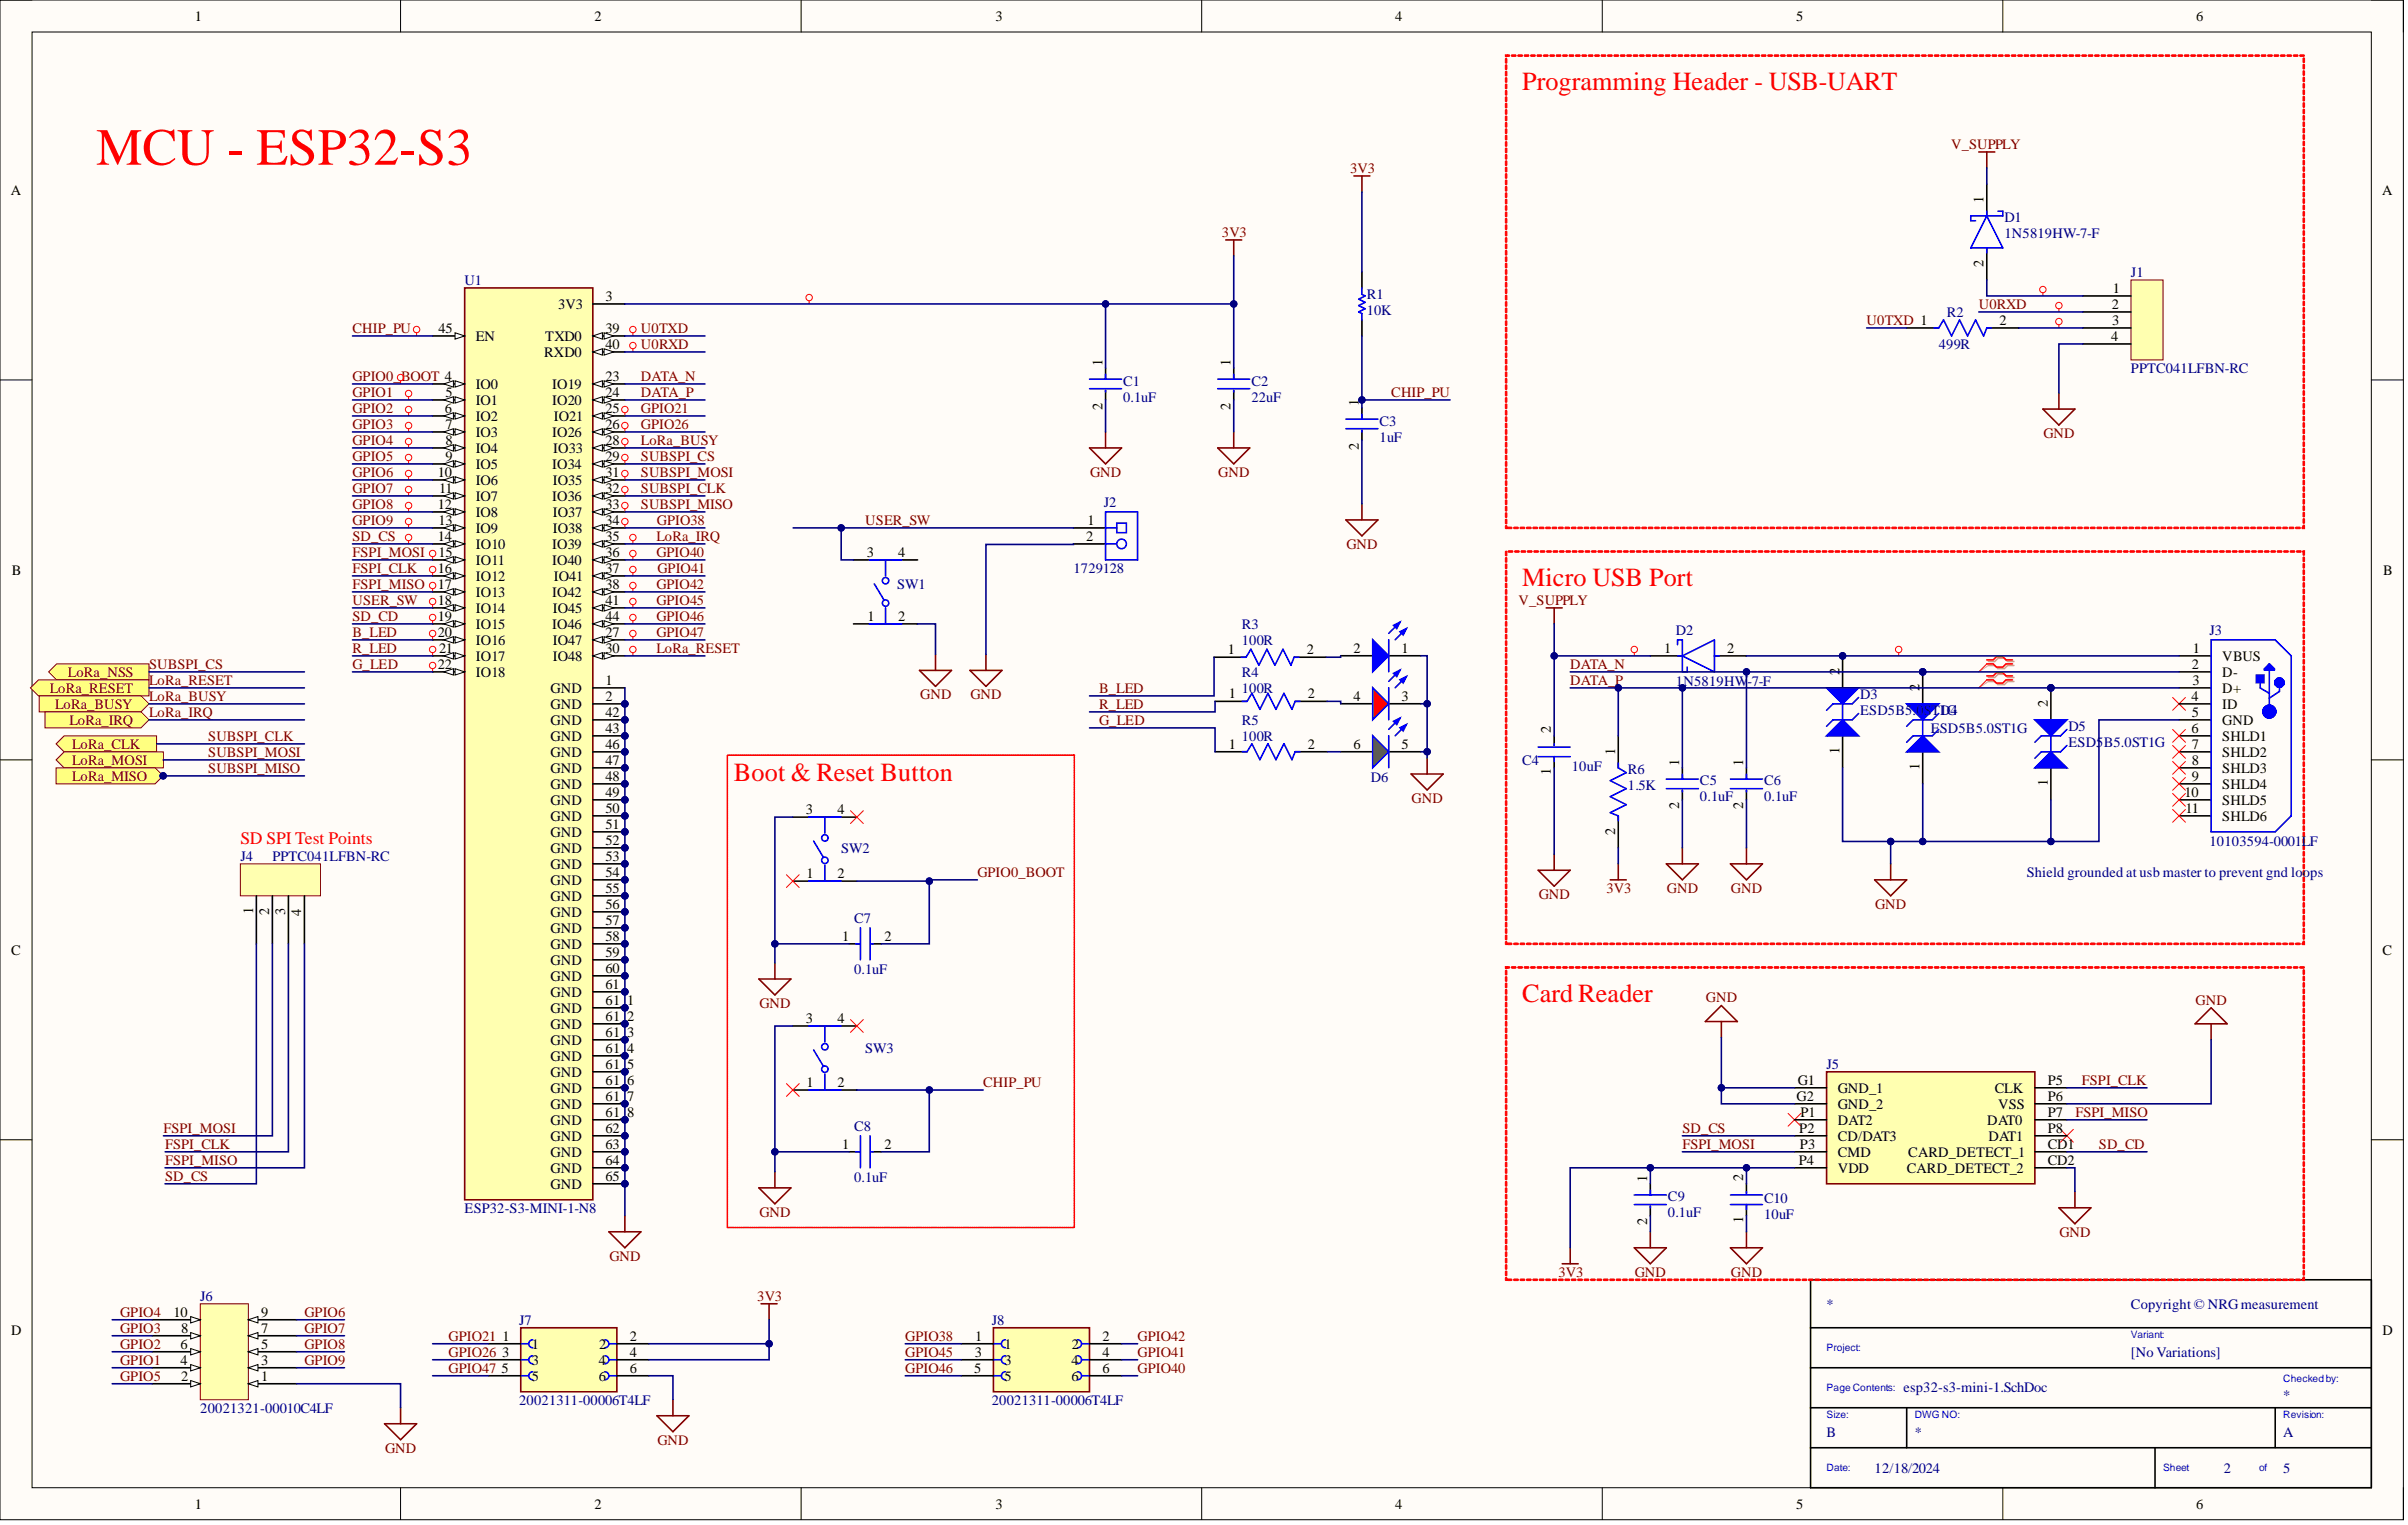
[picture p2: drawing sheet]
<svg xmlns="http://www.w3.org/2000/svg" width="381mm" height="241mm" viewBox="0 0 381 241" stroke-linecap="round" stroke-linejoin="round" font-family="sans-serif">
<defs><g id="words">
<text font-size="8.3" fill="#f00" x="15.2" y="26.1">MCU - ESP32-S3</text>
<g font-size="4.1" fill="#f00">
<text x="240.8" y="14.3">Programming Header - USB-UART</text>
<text x="240.8" y="92.7">Micro USB Port</text>
<text x="116.1" y="123.6">Boot &amp; Reset Button</text>
<text x="240.8" y="158.5">Card Reader</text>
</g>
<text font-size="2.8" fill="#f00" x="38" y="133.6">SD SPI Test Points</text>
<g font-size="2.3">
<text x="30.8" y="3.3">1</text>
<text x="94.1" y="3.3">2</text>
<text x="157.5" y="3.3">3</text>
<text x="220.7" y="3.3">4</text>
<text x="284.2" y="3.3">5</text>
<text x="347.5" y="3.3">6</text>
<text x="1.7" y="30.8">A</text>
<text x="313.8" y="32.1" transform="rotate(-90 313.8 32.1)">1</text>
<text x="376.9" y="30.8">A</text>
<text x="95.8" y="47.6">3</text>
<text x="313.8" y="42.3" transform="rotate(-90 313.8 42.3)">2</text>
<text x="334.3" y="46.3">1</text>
<text x="69.4" y="52.7">45</text>
<text x="75.3" y="53.9">EN</text>
<text x="86.3" y="53.9">TXD0</text>
<text x="88.3" y="48.9">3V3</text>
<text x="95.8" y="52.7">39</text>
<text x="316.4" y="51.4">2</text>
<text x="334" y="53.9">4</text>
<text x="334.1" y="48.9">2</text>
<text x="334.2" y="51.4">3</text>
<text x="86.1" y="56.4">RXD0</text>
<text x="95.8" y="55.2">40</text>
<text x="174.4" y="58" transform="rotate(-90 174.4 58)">1</text>
<text x="194.7" y="58" transform="rotate(-90 194.7 58)">1</text>
<text x="70.4" y="65.3">6</text>
<text x="70.5" y="62.8">5</text>
<text x="75.3" y="61.5">IO0</text>
<text x="75.3" y="64">IO1</text>
<text x="87.4" y="61.5">IO19</text>
<text x="87.4" y="64">IO20</text>
<text x="95.8" y="60.2">23</text>
<text x="95.8" y="62.8">24</text>
<text x="95.8" y="65.3">25</text>
<text x="174.4" y="64.8" transform="rotate(-90 174.4 64.8)">2</text>
<text x="194.7" y="64.8" transform="rotate(-90 194.7 64.8)">2</text>
<text x="215" y="64.3" transform="rotate(-90 215 64.3)">1</text>
<text x="70.5" y="67.8">7</text>
<text x="70.5" y="70.4">8</text>
<text x="75.3" y="66.6">IO2</text>
<text x="75.3" y="69.1">IO3</text>
<text x="75.3" y="71.6">IO4</text>
<text x="87.4" y="69.1">IO26</text>
<text x="87.5" y="71.6">IO33</text>
<text x="87.6" y="66.6">IO21</text>
<text x="95.8" y="67.8">26</text>
<text x="95.8" y="70.4">28</text>
<text x="215" y="71.1" transform="rotate(-90 215 71.1)">2</text>
<text x="69.3" y="75.4">10</text>
<text x="69.5" y="78">11</text>
<text x="70.5" y="72.9">9</text>
<text x="75.3" y="74.2">IO5</text>
<text x="75.3" y="76.7">IO6</text>
<text x="87.4" y="74.2">IO34</text>
<text x="87.5" y="76.7">IO35</text>
<text x="95.8" y="72.9">29</text>
<text x="95.8" y="75.4">31</text>
<text x="95.8" y="78">32</text>
<text x="69.3" y="80.5">12</text>
<text x="69.4" y="83">13</text>
<text x="75.3" y="79.2">IO7</text>
<text x="75.3" y="81.8">IO8</text>
<text x="87.4" y="79.2">IO36</text>
<text x="87.5" y="81.8">IO37</text>
<text x="95.8" y="80.5">33</text>
<text x="95.8" y="83">34</text>
<text x="172.1" y="83">1</text>
<text x="69.3" y="85.6">14</text>
<text x="69.4" y="88.1">15</text>
<text x="75.3" y="84.3">IO9</text>
<text x="75.3" y="86.8">IO10</text>
<text x="75.3" y="89.4">IO11</text>
<text x="87.4" y="86.8">IO39</text>
<text x="87.4" y="89.4">IO40</text>
<text x="87.5" y="84.3">IO38</text>
<text x="95.8" y="85.6">35</text>
<text x="95.8" y="88.1">36</text>
<text x="137.2" y="88.1">3</text>
<text x="142.1" y="88.1">4</text>
<text x="171.9" y="85.6">2</text>
<text x="1.9" y="91">B</text>
<text x="69.3" y="90.6">16</text>
<text x="69.3" y="93.1">17</text>
<text x="69.3" y="95.7">18</text>
<text x="75.3" y="91.9">IO12</text>
<text x="75.3" y="94.4">IO13</text>
<text x="87.4" y="94.4">IO42</text>
<text x="87.6" y="91.9">IO41</text>
<text x="95.8" y="90.6">37</text>
<text x="95.8" y="93.1">38</text>
<text x="95.8" y="95.7">41</text>
<text x="377.1" y="91">B</text>
<text x="69.3" y="98.2">19</text>
<text x="69.3" y="100.7">20</text>
<text x="75.3" y="96.9">IO14</text>
<text x="75.3" y="99.5">IO15</text>
<text x="87.4" y="99.5">IO46</text>
<text x="87.5" y="96.9">IO45</text>
<text x="95.8" y="98.2">44</text>
<text x="95.8" y="100.7">27</text>
<text x="137.2" y="98.2">1</text>
<text x="142.1" y="98.2">2</text>
<text x="69.3" y="105.8">22</text>
<text x="69.5" y="103.3">21</text>
<text x="75.3" y="102">IO16</text>
<text x="75.3" y="104.5">IO17</text>
<text x="75.3" y="107.1">IO18</text>
<text x="87.5" y="102">IO47</text>
<text x="87.5" y="104.5">IO48</text>
<text x="95.8" y="103.3">30</text>
<text x="194.3" y="103.5">1</text>
<text x="206.8" y="103.5">2</text>
<text x="214.1" y="103.3">2</text>
<text x="221.7" y="103.3">1</text>
<text x="263.3" y="103.3">1</text>
<text x="273.3" y="103.3">2</text>
<text x="291" y="106.8" transform="rotate(-90 291 106.8)">2</text>
<text x="346.8" y="105.8">2</text>
<text x="347" y="103.3">1</text>
<text x="351.6" y="104.5">VBUS</text>
<text x="351.6" y="107.1">D-</text>
<text x="87.1" y="109.6">GND</text>
<text x="87.1" y="112.1">GND</text>
<text x="95.8" y="108.3">1</text>
<text x="95.8" y="110.9">2</text>
<text x="95.8" y="113.4">42</text>
<text x="194.4" y="110.4">1</text>
<text x="207" y="110.4">2</text>
<text x="214.1" y="110.9">4</text>
<text x="221.7" y="110.9">3</text>
<text x="303.7" y="109.3" transform="rotate(-90 303.7 109.3)">2</text>
<text x="324" y="111.9" transform="rotate(-90 324 111.9)">2</text>
<text x="346.7" y="110.9">4</text>
<text x="346.8" y="113.4">5</text>
<text x="346.9" y="108.3">3</text>
<text x="351.6" y="109.6">D+</text>
<text x="351.6" y="112.1">ID</text>
<text x="87.1" y="114.7">GND</text>
<text x="87.1" y="117.2">GND</text>
<text x="87.1" y="119.7">GND</text>
<text x="95.8" y="115.9">43</text>
<text x="95.8" y="118.5">46</text>
<text x="194.4" y="118.5">1</text>
<text x="207" y="118.5">2</text>
<text x="214.1" y="118.5">6</text>
<text x="221.7" y="118.5">5</text>
<text x="245.4" y="115.9" transform="rotate(-90 245.4 115.9)">2</text>
<text x="255.5" y="119.5" transform="rotate(-90 255.5 119.5)">1</text>
<text x="291" y="119.3" transform="rotate(-90 291 119.3)">1</text>
<text x="346.7" y="115.9">6</text>
<text x="346.8" y="118.5">7</text>
<text x="351.6" y="114.7">GND</text>
<text x="351.6" y="117.2">SHLD1</text>
<text x="351.6" y="119.7">SHLD2</text>
<text x="87.1" y="122.3">GND</text>
<text x="87.1" y="124.8">GND</text>
<text x="95.8" y="121">47</text>
<text x="95.8" y="123.5">48</text>
<text x="245.4" y="122.6" transform="rotate(-90 245.4 122.6)">1</text>
<text x="265.7" y="121.2" transform="rotate(-90 265.7 121.2)">1</text>
<text x="275.8" y="121.2" transform="rotate(-90 275.8 121.2)">1</text>
<text x="303.7" y="121.8" transform="rotate(-90 303.7 121.8)">1</text>
<text x="324" y="124.4" transform="rotate(-90 324 124.4)">1</text>
<text x="346.8" y="121">8</text>
<text x="346.8" y="123.5">9</text>
<text x="351.6" y="122.3">SHLD3</text>
<text x="351.6" y="124.8">SHLD4</text>
<text x="87.1" y="127.3">GND</text>
<text x="87.1" y="129.9">GND</text>
<text x="95.8" y="126.1">49</text>
<text x="95.8" y="128.6">50</text>
<text x="95.8" y="131.1">51</text>
<text x="127.5" y="128.8">3</text>
<text x="132.5" y="128.8">4</text>
<text x="265.7" y="128.1" transform="rotate(-90 265.7 128.1)">2</text>
<text x="275.8" y="128.1" transform="rotate(-90 275.8 128.1)">2</text>
<text x="345.6" y="126.1">10</text>
<text x="345.8" y="128.6">11</text>
<text x="351.6" y="129.9">SHLD6</text>
<text x="351.6" y="127.3">SHLD5</text>
<text x="87.1" y="132.4">GND</text>
<text x="87.1" y="134.9">GND</text>
<text x="87.1" y="137.4">GND</text>
<text x="95.8" y="133.6">52</text>
<text x="95.8" y="136.2">53</text>
<text x="255.5" y="132.1" transform="rotate(-90 255.5 132.1)">2</text>
<text x="87.1" y="140">GND</text>
<text x="87.1" y="142.5">GND</text>
<text x="95.8" y="138.7">54</text>
<text x="95.8" y="141.2">55</text>
<text x="95.8" y="143.8">56</text>
<text x="127.6" y="139">1</text>
<text x="132.5" y="139">2</text>
<text x="40.1" y="144.6" transform="rotate(-90 40.1 144.6)">1</text>
<text x="42.6" y="144.8" transform="rotate(-90 42.6 144.8)">2</text>
<text x="45.1" y="144.7" transform="rotate(-90 45.1 144.7)">3</text>
<text x="47.7" y="144.9" transform="rotate(-90 47.7 144.9)">4</text>
<text x="87.1" y="145">GND</text>
<text x="87.1" y="147.6">GND</text>
<text x="95.8" y="146.3">57</text>
<text x="95.8" y="148.8">58</text>
<text x="133.3" y="148.8">1</text>
<text x="139.9" y="148.8">2</text>
<text x="1.8" y="151">C</text>
<text x="87.1" y="150.1">GND</text>
<text x="87.1" y="152.6">GND</text>
<text x="87.1" y="155.2">GND</text>
<text x="95.8" y="151.4">59</text>
<text x="95.8" y="153.9">60</text>
<text x="377" y="151">C</text>
<text x="87.1" y="157.7">GND</text>
<text x="87.1" y="160.2">GND</text>
<text x="95.8" y="156.4">61</text>
<text x="95.8" y="159">61_</text>
<text x="95.8" y="161.5">61_</text>
<text x="99.2" y="159">1</text>
<text x="99.2" y="161.5">2</text>
<text x="127.5" y="161.8">3</text>
<text x="132.5" y="161.8">4</text>
<text x="87.1" y="162.8">GND</text>
<text x="87.1" y="165.3">GND</text>
<text x="87.1" y="167.8">GND</text>
<text x="95.8" y="164">61_</text>
<text x="95.8" y="166.6">61_</text>
<text x="99.2" y="164">3</text>
<text x="99.2" y="166.6">4</text>
<text x="87.1" y="170.4">GND</text>
<text x="87.1" y="172.9">GND</text>
<text x="95.8" y="169.1">61_</text>
<text x="95.8" y="171.6">61_</text>
<text x="99.2" y="169.1">5</text>
<text x="99.2" y="171.6">6</text>
<text x="127.6" y="172">1</text>
<text x="132.5" y="172">2</text>
<text x="284.4" y="171.6">G1</text>
<text x="290.8" y="172.9">GND_1</text>
<text x="315.6" y="172.9">CLK</text>
<text x="324" y="171.6">P5</text>
<text x="87.1" y="175.4">GND</text>
<text x="87.1" y="177.9">GND</text>
<text x="95.8" y="174.1">61_</text>
<text x="95.8" y="176.7">61_</text>
<text x="95.8" y="179.2">62</text>
<text x="99.2" y="174.1">7</text>
<text x="99.2" y="176.7">8</text>
<text x="284.3" y="174.1">G2</text>
<text x="284.7" y="179.2">P2</text>
<text x="284.9" y="176.7">P1</text>
<text x="290.8" y="175.4">GND_2</text>
<text x="290.8" y="177.9">DAT2</text>
<text x="314.4" y="177.9">DAT0</text>
<text x="316.1" y="175.4">VSS</text>
<text x="324" y="174.1">P6</text>
<text x="324" y="176.7">P7</text>
<text x="324" y="179.2">P8</text>
<text x="87.1" y="180.5">GND</text>
<text x="87.1" y="183">GND</text>
<text x="87.1" y="185.5">GND</text>
<text x="95.8" y="181.7">63</text>
<text x="95.8" y="184.3">64</text>
<text x="133.3" y="181.7">1</text>
<text x="139.9" y="181.7">2</text>
<text x="284.6" y="184.3">P4</text>
<text x="284.8" y="181.7">P3</text>
<text x="290.8" y="180.5">CD/DAT3</text>
<text x="290.8" y="183">CMD</text>
<text x="290.8" y="185.5">VDD</text>
<text x="301.7" y="185.5">CARD_DETECT_2</text>
<text x="301.9" y="183">CARD_DETECT_1</text>
<text x="314.6" y="180.5">DAT1</text>
<text x="324" y="181.7">CD1</text>
<text x="324" y="184.3">CD2</text>
<text x="87.1" y="188.1">GND</text>
<text x="95.8" y="186.8">65</text>
<text x="260.6" y="187.1" transform="rotate(-90 260.6 187.1)">1</text>
<text x="275.8" y="186.8" transform="rotate(-90 275.8 186.8)">2</text>
<text x="260.6" y="193.9" transform="rotate(-90 260.6 193.9)">2</text>
<text x="275.8" y="193.5" transform="rotate(-90 275.8 193.5)">1</text>
<text x="27.5" y="208.3">10</text>
<text x="41.3" y="208.3">9</text>
<text x="1.8" y="211.2">D</text>
<text x="28.6" y="215.9">4</text>
<text x="28.6" y="213.4">6</text>
<text x="28.6" y="210.9">8</text>
<text x="41.3" y="215.9">3</text>
<text x="41.3" y="213.4">5</text>
<text x="41.3" y="210.9">7</text>
<text x="79.4" y="214.6">3</text>
<text x="79.5" y="212.1">1</text>
<text x="84.2" y="213.4">1</text>
<text x="84.2" y="215.9">3</text>
<text x="94.7" y="215.9">4</text>
<text x="94.8" y="213.4">2</text>
<text x="99.6" y="212.1">2</text>
<text x="99.6" y="214.6">4</text>
<text x="154.2" y="214.6">3</text>
<text x="154.3" y="212.1">1</text>
<text x="159" y="213.4">1</text>
<text x="159" y="215.9">3</text>
<text x="169.5" y="215.9">4</text>
<text x="169.6" y="213.4">2</text>
<text x="174.4" y="212.1">2</text>
<text x="174.4" y="214.6">4</text>
<text x="377" y="211.2">D</text>
<text x="28.6" y="218.4">2</text>
<text x="41.3" y="218.4">1</text>
<text x="79.3" y="217.2">5</text>
<text x="84.2" y="218.4">5</text>
<text x="94.7" y="218.4">6</text>
<text x="99.6" y="217.2">6</text>
<text x="154.1" y="217.2">5</text>
<text x="159" y="218.4">5</text>
<text x="169.5" y="218.4">6</text>
<text x="174.4" y="217.2">6</text>
<text x="30.8" y="238.7">1</text>
<text x="94.1" y="238.7">2</text>
<text x="157.5" y="238.7">3</text>
<text x="220.7" y="238.7">4</text>
<text x="284.2" y="238.7">5</text>
<text x="347.5" y="238.7">6</text>
</g>
<g font-size="2.3" fill="#800000">
<text x="308.7" y="23.5">V_SUPPLY</text>
<text x="213.6" y="27.3">3V3</text>
<text x="193.3" y="37.5">3V3</text>
<text x="55.8" y="52.7">CHIP_PU</text>
<text x="101.4" y="52.7">U0TXD</text>
<text x="295.3" y="51.4">U0TXD 1</text>
<text x="313.1" y="48.9">U0RXD</text>
<text x="101.4" y="55.2">U0RXD</text>
<text x="55.8" y="60.2">GPIO0_BOOT 4</text>
<text x="55.8" y="62.8">GPIO1</text>
<text x="55.8" y="65.3">GPIO2</text>
<text x="101.4" y="60.2">DATA_N</text>
<text x="101.4" y="62.8">DATA_P</text>
<text x="101.4" y="65.3">GPIO21</text>
<text x="220.1" y="62.8">CHIP_PU</text>
<text x="55.8" y="67.8">GPIO3</text>
<text x="55.8" y="70.4">GPIO4</text>
<text x="101.4" y="67.8">GPIO26</text>
<text x="101.4" y="70.4">LoRa_BUSY</text>
<text x="323.3" y="69.3">GND</text>
<text x="55.8" y="72.9">GPIO5</text>
<text x="55.8" y="75.4">GPIO6</text>
<text x="55.8" y="78">GPIO7</text>
<text x="101.4" y="75.4">SUBSPI_MOSI</text>
<text x="101.4" y="72.9">SUBSPI_CS</text>
<text x="101.4" y="78">SUBSPI_CLK</text>
<text x="172.5" y="75.4">GND</text>
<text x="192.8" y="75.4">GND</text>
<text x="55.8" y="80.5">GPIO8</text>
<text x="55.8" y="83">GPIO9</text>
<text x="101.4" y="80.5">SUBSPI_MISO</text>
<text x="103.9" y="83">GPIO38</text>
<text x="136.9" y="83">USER_SW</text>
<text x="55.8" y="88.1">FSPI_MOSI</text>
<text x="55.8" y="85.6">SD_CS</text>
<text x="103.9" y="85.6">LoRa_IRQ</text>
<text x="103.9" y="88.1">GPIO40</text>
<text x="213" y="86.8">GND</text>
<text x="55.8" y="95.7">USER_SW</text>
<text x="55.8" y="90.6">FSPI_CLK</text>
<text x="55.8" y="93.1">FSPI_MISO</text>
<text x="103.9" y="93.1">GPIO42</text>
<text x="103.9" y="95.7">GPIO45</text>
<text x="104" y="90.6">GPIO41</text>
<text x="240.2" y="95.7">V_SUPPLY</text>
<text x="55.8" y="100.7">B_LED</text>
<text x="55.8" y="98.2">SD_CD</text>
<text x="103.9" y="100.7">GPIO47</text>
<text x="103.9" y="98.2">GPIO46</text>
<text x="10.7" y="107.1">LoRa_NSS</text>
<text x="23.6" y="105.8">SUBSPI_CS</text>
<text x="55.8" y="103.3">R_LED</text>
<text x="55.8" y="105.8">G_LED</text>
<text x="103.9" y="103.3">LoRa_RESET</text>
<text x="248.4" y="105.8">DATA_N</text>
<text x="7.9" y="109.6">LoRa_RESET</text>
<text x="8.7" y="112.1">LoRa_BUSY</text>
<text x="23.6" y="108.3">LoRa_RESET</text>
<text x="23.6" y="110.9">LoRa_BUSY</text>
<text x="23.6" y="113.4">LoRa_IRQ</text>
<text x="145.6" y="110.6">GND</text>
<text x="153.5" y="110.6">GND</text>
<text x="173.9" y="109.6">B_LED</text>
<text x="173.9" y="112.1">R_LED</text>
<text x="248.4" y="108.3">DATA_P</text>
<text x="11" y="114.7">LoRa_IRQ</text>
<text x="11.4" y="118.5">LoRa_CLK</text>
<text x="33" y="119.7">SUBSPI_MOSI</text>
<text x="33" y="117.2">SUBSPI_CLK</text>
<text x="173.9" y="114.7">G_LED</text>
<text x="11.4" y="121">LoRa_MOSI</text>
<text x="11.4" y="123.5">LoRa_MISO</text>
<text x="33" y="122.3">SUBSPI_MISO</text>
<text x="223.3" y="127.1">GND</text>
<text x="154.6" y="138.7">GPIO0_BOOT</text>
<text x="243.5" y="142.3">GND</text>
<text x="254.2" y="141.2">3V3</text>
<text x="263.7" y="141.2">GND</text>
<text x="273.9" y="141.2">GND</text>
<text x="296.7" y="143.8">GND</text>
<text x="120.2" y="159.5">GND</text>
<text x="269.9" y="158.6">GND</text>
<text x="347.4" y="159">GND</text>
<text x="155.6" y="172">CHIP_PU</text>
<text x="329.4" y="171.6">FSPI_CLK</text>
<text x="25.9" y="179.2">FSPI_MOSI</text>
<text x="266.2" y="179.2">SD_CS</text>
<text x="328.4" y="176.7">FSPI_MISO</text>
<text x="26.1" y="181.7">FSPI_CLK</text>
<text x="26.1" y="184.3">FSPI_MISO</text>
<text x="266.2" y="181.7">FSPI_MOSI</text>
<text x="332.1" y="181.7">SD_CD</text>
<text x="26.1" y="186.8">SD_CS</text>
<text x="120.2" y="192.5">GND</text>
<text x="325.8" y="195.7">GND</text>
<text x="96.4" y="199.5">GND</text>
<text x="246.6" y="202">3V3</text>
<text x="258.7" y="202">GND</text>
<text x="273.9" y="202">GND</text>
<text x="19" y="208.3">GPIO4</text>
<text x="48.2" y="208.3">GPIO6</text>
<text x="119.8" y="205.8">3V3</text>
<text x="19" y="210.9">GPIO3</text>
<text x="19" y="213.4">GPIO2</text>
<text x="19" y="215.9">GPIO1</text>
<text x="48.2" y="210.9">GPIO7</text>
<text x="48.2" y="213.4">GPIO8</text>
<text x="48.2" y="215.9">GPIO9</text>
<text x="71" y="212.1">GPIO21</text>
<text x="71" y="214.6">GPIO26</text>
<text x="143.2" y="214.6">GPIO45</text>
<text x="143.2" y="212.1">GPIO38</text>
<text x="180" y="214.6">GPIO41</text>
<text x="180" y="212.1">GPIO42</text>
<text x="19" y="218.4">GPIO5</text>
<text x="71" y="217.2">GPIO47</text>
<text x="143.2" y="217.2">GPIO46</text>
<text x="180" y="217.2">GPIO40</text>
<text x="60.9" y="229.8">GND</text>
<text x="104" y="228.6">GND</text>
</g>
<g font-size="2.3" fill="#000080">
<text x="317.1" y="35.2">D1</text>
<text x="317.1" y="37.7">1N5819HW-7-F</text>
<text x="73.5" y="45.1">U1</text>
<text x="216.2" y="47.3">R1</text>
<text x="337.2" y="43.8">J1</text>
<text x="216.2" y="49.9">10K</text>
<text x="308" y="50.1">R2</text>
<text x="306.8" y="55.2">499R</text>
<text x="337.2" y="59">PPTC041LFBN-RC</text>
<text x="177.7" y="61">C1</text>
<text x="177.7" y="63.5">0.1uF</text>
<text x="198" y="61">C2</text>
<text x="198" y="63.5">22uF</text>
<text x="218.3" y="67.3">C3</text>
<text x="218.3" y="69.9">1uF</text>
<text x="174.7" y="80.2">J2</text>
<text x="142" y="93.1">SW1</text>
<text x="169.9" y="90.6">1729128</text>
<text x="196.5" y="99.5">R3</text>
<text x="265.2" y="100.5">D2</text>
<text x="349.6" y="100.5">J3</text>
<text x="196.5" y="102">100R</text>
<text x="196.5" y="107.1">R4</text>
<text x="196.5" y="109.6">100R</text>
<text x="265.2" y="108.6">1N5819HW</text>
<text x="276.5" y="108.6">-7-F</text>
<text x="294.3" y="110.6">D3</text>
<text x="294.3" y="113.1">ESD5B5.0ST1G</text>
<text x="307" y="113.1">D4</text>
<text x="196.5" y="114.7">R5</text>
<text x="196.5" y="117.2">100R</text>
<text x="305.5" y="115.9">ESD5B5.0ST1G</text>
<text x="327.3" y="115.7">D5</text>
<text x="327.3" y="118.2">ESD5B5.0ST1G</text>
<text x="216.9" y="123.8">D6</text>
<text x="240.8" y="121">C4</text>
<text x="248.7" y="122">10uF</text>
<text x="257.6" y="122.5">R6</text>
<text x="257.6" y="125">1.5K</text>
<text x="269" y="124.3">C5</text>
<text x="279.1" y="124.3">C6</text>
<text x="269" y="126.8">0.1uF</text>
<text x="279.1" y="126.8">0.1uF</text>
<text x="38" y="136.2">J4</text>
<text x="43.1" y="136.2">PPTC041LFBN-RC</text>
<text x="133.1" y="134.9">SW2</text>
<text x="349.6" y="133.9">10103594-0001LF</text>
<text x="320.7" y="138.7">Shield grounded at usb master to prevent gnd loops</text>
<text x="135.1" y="146.1">C7</text>
<text x="135.1" y="154.2">0.1uF</text>
<text x="136.9" y="166.6">SW3</text>
<text x="289" y="169.1">J5</text>
<text x="135.1" y="179">C8</text>
<text x="73.5" y="191.9">ESP32-S3-MINI-1-N8</text>
<text x="135.1" y="187.1">0.1uF</text>
<text x="263.9" y="190.1">C9</text>
<text x="279.1" y="190.3">C10</text>
<text x="263.9" y="192.6">0.1uF</text>
<text x="279.1" y="192.9">10uF</text>
<text x="31.7" y="205.8">J6</text>
<text x="82.1" y="209.6">J7</text>
<text x="156.9" y="209.6">J8</text>
<text x="289" y="207.1">*</text>
<text x="337.2" y="207.1">Copyright © NRG measurement</text>
<text x="337.2" y="214.6">[No Variations]</text>
<text x="301.2" y="220.2">esp32-s3-mini-1.SchDoc</text>
<text x="361.3" y="221.5">*</text>
<text x="31.7" y="223.5">20021321-00010C4LF</text>
<text x="82.1" y="222.2">20021311-00006T4LF</text>
<text x="156.9" y="222.2">20021311-00006T4LF</text>
<text x="289" y="227.3">B</text>
<text x="302.9" y="227.3">*</text>
<text x="361.3" y="227.3">A</text>
<text x="296.6" y="233">12/18/2024</text>
<text x="351.9" y="233">2</text>
<text x="361.3" y="233">5</text>
</g>
<g font-size="1.6" fill="#00f">
<text x="289" y="213.8">Project:</text>
<text x="337.2" y="211.8">Variant:</text>
<text x="289" y="220.1">Page Contents:</text>
<text x="361.3" y="218.6">Checked by:</text>
<text x="289" y="224.4">Size:</text>
<text x="302.9" y="224.4">DWG NO:</text>
<text x="361.3" y="224.4">Revision:</text>
<text x="289" y="232.8">Date:</text>
<text x="342.2" y="232.8">Sheet</text>
<text x="357.5" y="232.8">of</text>
</g>
</g></defs>
<path d="M0 0h380.3v240.5h-380.3z" fill-rule="evenodd" fill="#fffcf8"/>
<path d="M0 0h380.3v240.5h-380.3z" fill="none" stroke="#000" stroke-width=".16"/>
<path d="M5.1 5.1h370.1v230.3h-370.1z" fill-rule="evenodd" fill="#fffcf8"/>
<g fill="none" stroke="#000" stroke-width=".16">
<path d="M0 0h5.1M5.1 5.1h370.1v230.3h-370.1zM63.4 0v5.1M126.8 0v5.1M190.1 0v5.1M253.5 0v5.1M316.9 0v5.1M375.2 0h5.1v5.1M0 60.1h5.1M375.2 60.1h5.1M0 120.2h5.1M375.2 120.2h5.1"/>
<path d="M0 180.3h5.1M375.2 180.3h5.1M63.4 235.4v5.1M126.8 235.4v5.1M190.1 235.4v5.1M253.5 235.4v5.1M316.9 235.4v5.1M380.3 235.4v5.1"/>
</g>
<path d="M286.5 202.5h88.7v32.9h-88.7zM286.5 216.4h88.7M286.5 210.1h88.7M286.5 229.1h88.7M286.5 222.7h88.7M301.7 222.7v6.4M341 229.1v6.3M360 222.7v6.4" fill="none" stroke="#000" stroke-width=".25"/>
<circle cx="98.9" cy="111.4" r=".51" fill="#000080"/>
<circle cx="98.9" cy="111.4" r=".51" fill="none" stroke="#000080" stroke-width=".16"/>
<circle cx="98.9" cy="113.9" r=".51" fill="#000080"/>
<circle cx="98.9" cy="113.9" r=".51" fill="none" stroke="#000080" stroke-width=".16"/>
<circle cx="98.9" cy="116.4" r=".51" fill="#000080"/>
<circle cx="98.9" cy="116.4" r=".51" fill="none" stroke="#000080" stroke-width=".16"/>
<circle cx="98.9" cy="119" r=".51" fill="#000080"/>
<circle cx="98.9" cy="119" r=".51" fill="none" stroke="#000080" stroke-width=".16"/>
<circle cx="98.9" cy="121.5" r=".51" fill="#000080"/>
<circle cx="98.9" cy="121.5" r=".51" fill="none" stroke="#000080" stroke-width=".16"/>
<circle cx="98.9" cy="124" r=".51" fill="#000080"/>
<circle cx="98.9" cy="124" r=".51" fill="none" stroke="#000080" stroke-width=".16"/>
<circle cx="98.9" cy="126.6" r=".51" fill="#000080"/>
<circle cx="98.9" cy="126.6" r=".51" fill="none" stroke="#000080" stroke-width=".16"/>
<circle cx="98.9" cy="129.1" r=".51" fill="#000080"/>
<circle cx="98.9" cy="129.1" r=".51" fill="none" stroke="#000080" stroke-width=".16"/>
<circle cx="98.9" cy="131.6" r=".51" fill="#000080"/>
<circle cx="98.9" cy="131.6" r=".51" fill="none" stroke="#000080" stroke-width=".16"/>
<circle cx="98.9" cy="134.2" r=".51" fill="#000080"/>
<circle cx="98.9" cy="134.2" r=".51" fill="none" stroke="#000080" stroke-width=".16"/>
<circle cx="98.9" cy="136.7" r=".51" fill="#000080"/>
<circle cx="98.9" cy="136.7" r=".51" fill="none" stroke="#000080" stroke-width=".16"/>
<circle cx="98.9" cy="139.2" r=".51" fill="#000080"/>
<circle cx="98.9" cy="139.2" r=".51" fill="none" stroke="#000080" stroke-width=".16"/>
<circle cx="98.9" cy="141.7" r=".51" fill="#000080"/>
<circle cx="98.9" cy="141.7" r=".51" fill="none" stroke="#000080" stroke-width=".16"/>
<circle cx="98.9" cy="144.3" r=".51" fill="#000080"/>
<circle cx="98.9" cy="144.3" r=".51" fill="none" stroke="#000080" stroke-width=".16"/>
<circle cx="98.9" cy="146.8" r=".51" fill="#000080"/>
<circle cx="98.9" cy="146.8" r=".51" fill="none" stroke="#000080" stroke-width=".16"/>
<circle cx="98.9" cy="149.3" r=".51" fill="#000080"/>
<circle cx="98.9" cy="149.3" r=".51" fill="none" stroke="#000080" stroke-width=".16"/>
<circle cx="98.9" cy="151.9" r=".51" fill="#000080"/>
<circle cx="98.9" cy="151.9" r=".51" fill="none" stroke="#000080" stroke-width=".16"/>
<circle cx="98.9" cy="154.4" r=".51" fill="#000080"/>
<circle cx="98.9" cy="154.4" r=".51" fill="none" stroke="#000080" stroke-width=".16"/>
<circle cx="98.9" cy="156.9" r=".51" fill="#000080"/>
<circle cx="98.9" cy="156.9" r=".51" fill="none" stroke="#000080" stroke-width=".16"/>
<circle cx="98.9" cy="159.5" r=".51" fill="#000080"/>
<circle cx="98.9" cy="159.5" r=".51" fill="none" stroke="#000080" stroke-width=".16"/>
<circle cx="98.9" cy="162" r=".51" fill="#000080"/>
<circle cx="98.9" cy="162" r=".51" fill="none" stroke="#000080" stroke-width=".16"/>
<circle cx="98.9" cy="164.5" r=".51" fill="#000080"/>
<circle cx="98.9" cy="164.5" r=".51" fill="none" stroke="#000080" stroke-width=".16"/>
<circle cx="98.9" cy="167.1" r=".51" fill="#000080"/>
<circle cx="98.9" cy="167.1" r=".51" fill="none" stroke="#000080" stroke-width=".16"/>
<circle cx="98.9" cy="169.6" r=".51" fill="#000080"/>
<circle cx="98.9" cy="169.6" r=".51" fill="none" stroke="#000080" stroke-width=".16"/>
<circle cx="98.9" cy="172.1" r=".51" fill="#000080"/>
<circle cx="98.9" cy="172.1" r=".51" fill="none" stroke="#000080" stroke-width=".16"/>
<circle cx="98.9" cy="174.7" r=".51" fill="#000080"/>
<circle cx="98.9" cy="174.7" r=".51" fill="none" stroke="#000080" stroke-width=".16"/>
<circle cx="98.9" cy="177.2" r=".51" fill="#000080"/>
<circle cx="98.9" cy="177.2" r=".51" fill="none" stroke="#000080" stroke-width=".16"/>
<circle cx="98.9" cy="179.7" r=".51" fill="#000080"/>
<circle cx="98.9" cy="179.7" r=".51" fill="none" stroke="#000080" stroke-width=".16"/>
<circle cx="98.9" cy="182.2" r=".51" fill="#000080"/>
<circle cx="98.9" cy="182.2" r=".51" fill="none" stroke="#000080" stroke-width=".16"/>
<circle cx="98.9" cy="184.8" r=".51" fill="#000080"/>
<circle cx="98.9" cy="184.8" r=".51" fill="none" stroke="#000080" stroke-width=".16"/>
<circle cx="98.9" cy="187.3" r=".51" fill="#000080"/>
<circle cx="98.9" cy="187.3" r=".51" fill="none" stroke="#000080" stroke-width=".16"/>
<path d="M73.5 45.6h20.3v144.2h-20.3z" fill-rule="evenodd" fill="#ffffb0"/>
<path d="M73.5 45.6h20.3v144.2h-20.3z" fill="none" stroke="#800000" stroke-width=".25"/>
<path d="M68.4 53.2h5.1" fill="none" stroke="#000" stroke-width=".25"/>
<path d="M72 52.7l1.5 .5-1.5 .5z" fill="#f8fcff"/>
<path d="M72 52.7l1.5 .5-1.5 .5z" fill="none" stroke="#000" stroke-width=".16"/>
<path d="M68.4 60.8h5.1" fill="none" stroke="#000" stroke-width=".25"/>
<path d="M72 60.2l1.5 .6-1.5 .5z" fill="#f8fcff"/>
<path d="M72 60.2l1.5 .6-1.5 .5z" fill="none" stroke="#000" stroke-width=".16"/>
<path d="M70.2 60.8l1.5-.6v1.1z" fill="#f8fcff"/>
<path d="M70.2 60.8l1.5-.6v1.1z" fill="none" stroke="#000" stroke-width=".16"/>
<path d="M68.4 63.3h5.1" fill="none" stroke="#000" stroke-width=".25"/>
<path d="M72 62.8l1.5 .5-1.5 .5z" fill="#f8fcff"/>
<path d="M72 62.8l1.5 .5-1.5 .5z" fill="none" stroke="#000" stroke-width=".16"/>
<path d="M70.2 63.3l1.5-.5v1z" fill="#f8fcff"/>
<path d="M70.2 63.3l1.5-.5v1z" fill="none" stroke="#000" stroke-width=".16"/>
<path d="M68.4 65.8h5.1" fill="none" stroke="#000" stroke-width=".25"/>
<path d="M72 65.3l1.5 .5-1.5 .5z" fill="#f8fcff"/>
<path d="M72 65.3l1.5 .5-1.5 .5z" fill="none" stroke="#000" stroke-width=".16"/>
<path d="M70.2 65.8l1.5-.5v1z" fill="#f8fcff"/>
<path d="M70.2 65.8l1.5-.5v1z" fill="none" stroke="#000" stroke-width=".16"/>
<path d="M68.4 68.3h5.1" fill="none" stroke="#000" stroke-width=".25"/>
<path d="M72 67.8l1.5 .5-1.5 .6z" fill="#f8fcff"/>
<path d="M72 67.8l1.5 .5-1.5 .6z" fill="none" stroke="#000" stroke-width=".16"/>
<path d="M70.2 68.3l1.5-.5v1.1z" fill="#f8fcff"/>
<path d="M70.2 68.3l1.5-.5v1.1z" fill="none" stroke="#000" stroke-width=".16"/>
<path d="M68.4 70.9h5.1" fill="none" stroke="#000" stroke-width=".25"/>
<path d="M72 70.4l1.5 .5-1.5 .5z" fill="#f8fcff"/>
<path d="M72 70.4l1.5 .5-1.5 .5z" fill="none" stroke="#000" stroke-width=".16"/>
<path d="M70.2 70.9l1.5-.5v1z" fill="#f8fcff"/>
<path d="M70.2 70.9l1.5-.5v1z" fill="none" stroke="#000" stroke-width=".16"/>
<path d="M68.4 73.4h5.1" fill="none" stroke="#000" stroke-width=".25"/>
<path d="M72 72.9l1.5 .5-1.5 .5z" fill="#f8fcff"/>
<path d="M72 72.9l1.5 .5-1.5 .5z" fill="none" stroke="#000" stroke-width=".16"/>
<path d="M70.2 73.4l1.5-.5v1z" fill="#f8fcff"/>
<path d="M70.2 73.4l1.5-.5v1z" fill="none" stroke="#000" stroke-width=".16"/>
<path d="M68.4 75.9h5.1" fill="none" stroke="#000" stroke-width=".25"/>
<path d="M72 75.4l1.5 .5-1.5 .5z" fill="#f8fcff"/>
<path d="M72 75.4l1.5 .5-1.5 .5z" fill="none" stroke="#000" stroke-width=".16"/>
<path d="M70.2 75.9l1.5-.5v1z" fill="#f8fcff"/>
<path d="M70.2 75.9l1.5-.5v1z" fill="none" stroke="#000" stroke-width=".16"/>
<path d="M68.4 78.5h5.1" fill="none" stroke="#000" stroke-width=".25"/>
<path d="M72 78l1.5 .5-1.5 .5z" fill="#f8fcff"/>
<path d="M72 78l1.5 .5-1.5 .5z" fill="none" stroke="#000" stroke-width=".16"/>
<path d="M70.2 78.5l1.5-.5v1z" fill="#f8fcff"/>
<path d="M70.2 78.5l1.5-.5v1z" fill="none" stroke="#000" stroke-width=".16"/>
<path d="M68.4 81h5.1" fill="none" stroke="#000" stroke-width=".25"/>
<path d="M72 80.5l1.5 .5-1.5 .5z" fill="#f8fcff"/>
<path d="M72 80.5l1.5 .5-1.5 .5z" fill="none" stroke="#000" stroke-width=".16"/>
<path d="M70.2 81l1.5-.5v1z" fill="#f8fcff"/>
<path d="M70.2 81l1.5-.5v1z" fill="none" stroke="#000" stroke-width=".16"/>
<path d="M68.4 83.5h5.1" fill="none" stroke="#000" stroke-width=".25"/>
<path d="M72 83l1.5 .5-1.5 .5z" fill="#f8fcff"/>
<path d="M72 83l1.5 .5-1.5 .5z" fill="none" stroke="#000" stroke-width=".16"/>
<path d="M70.2 83.5l1.5-.5v1z" fill="#f8fcff"/>
<path d="M70.2 83.5l1.5-.5v1z" fill="none" stroke="#000" stroke-width=".16"/>
<path d="M68.4 86.1h5.1" fill="none" stroke="#000" stroke-width=".25"/>
<path d="M72 85.6l1.5 .5-1.5 .5z" fill="#f8fcff"/>
<path d="M72 85.6l1.5 .5-1.5 .5z" fill="none" stroke="#000" stroke-width=".16"/>
<path d="M70.2 86.1l1.5-.5v1z" fill="#f8fcff"/>
<path d="M70.2 86.1l1.5-.5v1z" fill="none" stroke="#000" stroke-width=".16"/>
<path d="M68.4 88.6h5.1" fill="none" stroke="#000" stroke-width=".25"/>
<path d="M72 88.1l1.5 .5-1.5 .5z" fill="#f8fcff"/>
<path d="M72 88.1l1.5 .5-1.5 .5z" fill="none" stroke="#000" stroke-width=".16"/>
<path d="M70.2 88.6l1.5-.5v1z" fill="#f8fcff"/>
<path d="M70.2 88.6l1.5-.5v1z" fill="none" stroke="#000" stroke-width=".16"/>
<path d="M68.4 91.1h5.1" fill="none" stroke="#000" stroke-width=".25"/>
<path d="M72 90.6l1.5 .5-1.5 .5z" fill="#f8fcff"/>
<path d="M72 90.6l1.5 .5-1.5 .5z" fill="none" stroke="#000" stroke-width=".16"/>
<path d="M70.2 91.1l1.5-.5v1z" fill="#f8fcff"/>
<path d="M70.2 91.1l1.5-.5v1z" fill="none" stroke="#000" stroke-width=".16"/>
<path d="M68.4 93.7h5.1" fill="none" stroke="#000" stroke-width=".25"/>
<path d="M72 93.1l1.5 .6-1.5 .5z" fill="#f8fcff"/>
<path d="M72 93.1l1.5 .6-1.5 .5z" fill="none" stroke="#000" stroke-width=".16"/>
<path d="M70.2 93.7l1.5-.6v1.1z" fill="#f8fcff"/>
<path d="M70.2 93.7l1.5-.6v1.1z" fill="none" stroke="#000" stroke-width=".16"/>
<path d="M68.4 96.2h5.1" fill="none" stroke="#000" stroke-width=".25"/>
<path d="M72 95.7l1.5 .5-1.5 .5z" fill="#f8fcff"/>
<path d="M72 95.7l1.5 .5-1.5 .5z" fill="none" stroke="#000" stroke-width=".16"/>
<path d="M70.2 96.2l1.5-.5v1z" fill="#f8fcff"/>
<path d="M70.2 96.2l1.5-.5v1z" fill="none" stroke="#000" stroke-width=".16"/>
<path d="M68.4 98.7h5.1" fill="none" stroke="#000" stroke-width=".25"/>
<path d="M72 98.2l1.5 .5-1.5 .5z" fill="#f8fcff"/>
<path d="M72 98.2l1.5 .5-1.5 .5z" fill="none" stroke="#000" stroke-width=".16"/>
<path d="M70.2 98.7l1.5-.5v1z" fill="#f8fcff"/>
<path d="M70.2 98.7l1.5-.5v1z" fill="none" stroke="#000" stroke-width=".16"/>
<path d="M68.4 101.2h5.1" fill="none" stroke="#000" stroke-width=".25"/>
<path d="M72 100.7l1.5 .5-1.5 .6z" fill="#f8fcff"/>
<path d="M72 100.7l1.5 .5-1.5 .6z" fill="none" stroke="#000" stroke-width=".16"/>
<path d="M70.2 101.2l1.5-.5v1.1z" fill="#f8fcff"/>
<path d="M70.2 101.2l1.5-.5v1.1z" fill="none" stroke="#000" stroke-width=".16"/>
<path d="M68.4 103.8h5.1" fill="none" stroke="#000" stroke-width=".25"/>
<path d="M72 103.3l1.5 .5-1.5 .5z" fill="#f8fcff"/>
<path d="M72 103.3l1.5 .5-1.5 .5z" fill="none" stroke="#000" stroke-width=".16"/>
<path d="M70.2 103.8l1.5-.5v1z" fill="#f8fcff"/>
<path d="M70.2 103.8l1.5-.5v1z" fill="none" stroke="#000" stroke-width=".16"/>
<path d="M68.4 106.3h5.1" fill="none" stroke="#000" stroke-width=".25"/>
<path d="M72 105.8l1.5 .5-1.5 .5z" fill="#f8fcff"/>
<path d="M72 105.8l1.5 .5-1.5 .5z" fill="none" stroke="#000" stroke-width=".16"/>
<path d="M70.2 106.3l1.5-.5v1z" fill="#f8fcff"/>
<path d="M70.2 106.3l1.5-.5v1z" fill="none" stroke="#000" stroke-width=".16"/>
<path d="M93.8 48.1h5.1M93.8 53.2h5.1" fill="none" stroke="#000" stroke-width=".25"/>
<path d="M93.8 53.2l1.5-.5v1z" fill="#f8fcff"/>
<path d="M93.8 53.2l1.5-.5v1z" fill="none" stroke="#000" stroke-width=".16"/>
<path d="M95.6 52.7l1.5 .5-1.5 .5z" fill="#f8fcff"/>
<path d="M95.6 52.7l1.5 .5-1.5 .5z" fill="none" stroke="#000" stroke-width=".16"/>
<path d="M93.8 55.7h5.1" fill="none" stroke="#000" stroke-width=".25"/>
<path d="M93.8 55.7l1.5-.5v1z" fill="#f8fcff"/>
<path d="M93.8 55.7l1.5-.5v1z" fill="none" stroke="#000" stroke-width=".16"/>
<path d="M95.6 55.2l1.5 .5-1.5 .5z" fill="#f8fcff"/>
<path d="M95.6 55.2l1.5 .5-1.5 .5z" fill="none" stroke="#000" stroke-width=".16"/>
<path d="M93.8 60.8h5.1" fill="none" stroke="#000" stroke-width=".25"/>
<path d="M93.8 60.8l1.5-.6v1.1z" fill="#f8fcff"/>
<path d="M93.8 60.8l1.5-.6v1.1z" fill="none" stroke="#000" stroke-width=".16"/>
<path d="M95.6 60.2l1.5 .6-1.5 .5z" fill="#f8fcff"/>
<path d="M95.6 60.2l1.5 .6-1.5 .5z" fill="none" stroke="#000" stroke-width=".16"/>
<path d="M93.8 63.3h5.1" fill="none" stroke="#000" stroke-width=".25"/>
<path d="M93.8 63.3l1.5-.5v1z" fill="#f8fcff"/>
<path d="M93.8 63.3l1.5-.5v1z" fill="none" stroke="#000" stroke-width=".16"/>
<path d="M95.6 62.8l1.5 .5-1.5 .5z" fill="#f8fcff"/>
<path d="M95.6 62.8l1.5 .5-1.5 .5z" fill="none" stroke="#000" stroke-width=".16"/>
<path d="M93.8 65.8h5.1" fill="none" stroke="#000" stroke-width=".25"/>
<path d="M93.8 65.8l1.5-.5v1z" fill="#f8fcff"/>
<path d="M93.8 65.8l1.5-.5v1z" fill="none" stroke="#000" stroke-width=".16"/>
<path d="M95.6 65.3l1.5 .5-1.5 .5z" fill="#f8fcff"/>
<path d="M95.6 65.3l1.5 .5-1.5 .5z" fill="none" stroke="#000" stroke-width=".16"/>
<path d="M93.8 68.3h5.1" fill="none" stroke="#000" stroke-width=".25"/>
<path d="M93.8 68.3l1.5-.5v1.1z" fill="#f8fcff"/>
<path d="M93.8 68.3l1.5-.5v1.1z" fill="none" stroke="#000" stroke-width=".16"/>
<path d="M95.6 67.8l1.5 .5-1.5 .6z" fill="#f8fcff"/>
<path d="M95.6 67.8l1.5 .5-1.5 .6z" fill="none" stroke="#000" stroke-width=".16"/>
<path d="M93.8 70.9h5.1" fill="none" stroke="#000" stroke-width=".25"/>
<path d="M93.8 70.9l1.5-.5v1z" fill="#f8fcff"/>
<path d="M93.8 70.9l1.5-.5v1z" fill="none" stroke="#000" stroke-width=".16"/>
<path d="M95.6 70.4l1.5 .5-1.5 .5z" fill="#f8fcff"/>
<path d="M95.6 70.4l1.5 .5-1.5 .5z" fill="none" stroke="#000" stroke-width=".16"/>
<path d="M93.8 73.4h5.1" fill="none" stroke="#000" stroke-width=".25"/>
<path d="M93.8 73.4l1.5-.5v1z" fill="#f8fcff"/>
<path d="M93.8 73.4l1.5-.5v1z" fill="none" stroke="#000" stroke-width=".16"/>
<path d="M95.6 72.9l1.5 .5-1.5 .5z" fill="#f8fcff"/>
<path d="M95.6 72.9l1.5 .5-1.5 .5z" fill="none" stroke="#000" stroke-width=".16"/>
<path d="M93.8 75.9h5.1" fill="none" stroke="#000" stroke-width=".25"/>
<path d="M93.8 75.9l1.5-.5v1z" fill="#f8fcff"/>
<path d="M93.8 75.9l1.5-.5v1z" fill="none" stroke="#000" stroke-width=".16"/>
<path d="M95.6 75.4l1.5 .5-1.5 .5z" fill="#f8fcff"/>
<path d="M95.6 75.4l1.5 .5-1.5 .5z" fill="none" stroke="#000" stroke-width=".16"/>
<path d="M93.8 78.5h5.1" fill="none" stroke="#000" stroke-width=".25"/>
<path d="M93.8 78.5l1.5-.5v1z" fill="#f8fcff"/>
<path d="M93.8 78.5l1.5-.5v1z" fill="none" stroke="#000" stroke-width=".16"/>
<path d="M95.6 78l1.5 .5-1.5 .5z" fill="#f8fcff"/>
<path d="M95.6 78l1.5 .5-1.5 .5z" fill="none" stroke="#000" stroke-width=".16"/>
<path d="M93.8 81h5.1" fill="none" stroke="#000" stroke-width=".25"/>
<path d="M93.8 81l1.5-.5v1z" fill="#f8fcff"/>
<path d="M93.8 81l1.5-.5v1z" fill="none" stroke="#000" stroke-width=".16"/>
<path d="M95.6 80.5l1.5 .5-1.5 .5z" fill="#f8fcff"/>
<path d="M95.6 80.5l1.5 .5-1.5 .5z" fill="none" stroke="#000" stroke-width=".16"/>
<path d="M93.8 83.5h5.1" fill="none" stroke="#000" stroke-width=".25"/>
<path d="M93.8 83.5l1.5-.5v1z" fill="#f8fcff"/>
<path d="M93.8 83.5l1.5-.5v1z" fill="none" stroke="#000" stroke-width=".16"/>
<path d="M95.6 83l1.5 .5-1.5 .5z" fill="#f8fcff"/>
<path d="M95.6 83l1.5 .5-1.5 .5z" fill="none" stroke="#000" stroke-width=".16"/>
<path d="M93.8 86.1h5.1" fill="none" stroke="#000" stroke-width=".25"/>
<path d="M93.8 86.1l1.5-.5v1z" fill="#f8fcff"/>
<path d="M93.8 86.1l1.5-.5v1z" fill="none" stroke="#000" stroke-width=".16"/>
<path d="M95.6 85.6l1.5 .5-1.5 .5z" fill="#f8fcff"/>
<path d="M95.6 85.6l1.5 .5-1.5 .5z" fill="none" stroke="#000" stroke-width=".16"/>
<path d="M93.8 88.6h5.1" fill="none" stroke="#000" stroke-width=".25"/>
<path d="M93.8 88.6l1.5-.5v1z" fill="#f8fcff"/>
<path d="M93.8 88.6l1.5-.5v1z" fill="none" stroke="#000" stroke-width=".16"/>
<path d="M95.6 88.1l1.5 .5-1.5 .5z" fill="#f8fcff"/>
<path d="M95.6 88.1l1.5 .5-1.5 .5z" fill="none" stroke="#000" stroke-width=".16"/>
<path d="M93.8 91.1h5.1" fill="none" stroke="#000" stroke-width=".25"/>
<path d="M93.8 91.1l1.5-.5v1z" fill="#f8fcff"/>
<path d="M93.8 91.1l1.5-.5v1z" fill="none" stroke="#000" stroke-width=".16"/>
<path d="M95.6 90.6l1.5 .5-1.5 .5z" fill="#f8fcff"/>
<path d="M95.6 90.6l1.5 .5-1.5 .5z" fill="none" stroke="#000" stroke-width=".16"/>
<path d="M93.8 93.7h5.1" fill="none" stroke="#000" stroke-width=".25"/>
<path d="M93.8 93.7l1.5-.6v1.1z" fill="#f8fcff"/>
<path d="M93.8 93.7l1.5-.6v1.1z" fill="none" stroke="#000" stroke-width=".16"/>
<path d="M95.6 93.1l1.5 .6-1.5 .5z" fill="#f8fcff"/>
<path d="M95.6 93.1l1.5 .6-1.5 .5z" fill="none" stroke="#000" stroke-width=".16"/>
<path d="M93.8 96.2h5.1" fill="none" stroke="#000" stroke-width=".25"/>
<path d="M93.8 96.2l1.5-.5v1z" fill="#f8fcff"/>
<path d="M93.8 96.2l1.5-.5v1z" fill="none" stroke="#000" stroke-width=".16"/>
<path d="M95.6 95.7l1.5 .5-1.5 .5z" fill="#f8fcff"/>
<path d="M95.6 95.7l1.5 .5-1.5 .5z" fill="none" stroke="#000" stroke-width=".16"/>
<path d="M93.8 98.7h5.1" fill="none" stroke="#000" stroke-width=".25"/>
<path d="M93.8 98.7l1.5-.5v1z" fill="#f8fcff"/>
<path d="M93.8 98.7l1.5-.5v1z" fill="none" stroke="#000" stroke-width=".16"/>
<path d="M95.6 98.2l1.5 .5-1.5 .5z" fill="#f8fcff"/>
<path d="M95.6 98.2l1.5 .5-1.5 .5z" fill="none" stroke="#000" stroke-width=".16"/>
<path d="M93.8 101.2h5.1" fill="none" stroke="#000" stroke-width=".25"/>
<path d="M93.8 101.2l1.5-.5v1.1z" fill="#f8fcff"/>
<path d="M93.8 101.2l1.5-.5v1.1z" fill="none" stroke="#000" stroke-width=".16"/>
<path d="M95.6 100.7l1.5 .5-1.5 .6z" fill="#f8fcff"/>
<path d="M95.6 100.7l1.5 .5-1.5 .6z" fill="none" stroke="#000" stroke-width=".16"/>
<path d="M93.8 103.8h5.1" fill="none" stroke="#000" stroke-width=".25"/>
<path d="M93.8 103.8l1.5-.5v1z" fill="#f8fcff"/>
<path d="M93.8 103.8l1.5-.5v1z" fill="none" stroke="#000" stroke-width=".16"/>
<path d="M95.6 103.3l1.5 .5-1.5 .5z" fill="#f8fcff"/>
<path d="M95.6 103.3l1.5 .5-1.5 .5z" fill="none" stroke="#000" stroke-width=".16"/>
<path d="M93.8 108.8h5.1M93.8 111.4h5.1" fill="none" stroke="#000" stroke-width=".25"/>
<circle cx="98.9" cy="111.4" r=".51" fill="#000080"/>
<circle cx="98.9" cy="111.4" r=".51" fill="none" stroke="#000080" stroke-width=".16"/>
<path d="M93.8 113.9h5.1" fill="none" stroke="#000" stroke-width=".25"/>
<circle cx="98.9" cy="113.9" r=".51" fill="#000080"/>
<circle cx="98.9" cy="113.9" r=".51" fill="none" stroke="#000080" stroke-width=".16"/>
<path d="M93.8 116.4h5.1" fill="none" stroke="#000" stroke-width=".25"/>
<circle cx="98.9" cy="116.4" r=".51" fill="#000080"/>
<circle cx="98.9" cy="116.4" r=".51" fill="none" stroke="#000080" stroke-width=".16"/>
<path d="M93.8 119h5.1" fill="none" stroke="#000" stroke-width=".25"/>
<circle cx="98.9" cy="119" r=".51" fill="#000080"/>
<circle cx="98.9" cy="119" r=".51" fill="none" stroke="#000080" stroke-width=".16"/>
<path d="M93.8 121.5h5.1" fill="none" stroke="#000" stroke-width=".25"/>
<circle cx="98.9" cy="121.5" r=".51" fill="#000080"/>
<circle cx="98.9" cy="121.5" r=".51" fill="none" stroke="#000080" stroke-width=".16"/>
<path d="M93.8 124h5.1" fill="none" stroke="#000" stroke-width=".25"/>
<circle cx="98.9" cy="124" r=".51" fill="#000080"/>
<circle cx="98.9" cy="124" r=".51" fill="none" stroke="#000080" stroke-width=".16"/>
<path d="M93.8 126.6h5.1" fill="none" stroke="#000" stroke-width=".25"/>
<circle cx="98.9" cy="126.6" r=".51" fill="#000080"/>
<circle cx="98.9" cy="126.6" r=".51" fill="none" stroke="#000080" stroke-width=".16"/>
<path d="M93.8 129.1h5.1" fill="none" stroke="#000" stroke-width=".25"/>
<circle cx="98.9" cy="129.1" r=".51" fill="#000080"/>
<circle cx="98.9" cy="129.1" r=".51" fill="none" stroke="#000080" stroke-width=".16"/>
<path d="M93.8 131.6h5.1" fill="none" stroke="#000" stroke-width=".25"/>
<circle cx="98.9" cy="131.6" r=".51" fill="#000080"/>
<circle cx="98.9" cy="131.6" r=".51" fill="none" stroke="#000080" stroke-width=".16"/>
<path d="M93.8 134.2h5.1" fill="none" stroke="#000" stroke-width=".25"/>
<circle cx="98.9" cy="134.2" r=".51" fill="#000080"/>
<circle cx="98.9" cy="134.2" r=".51" fill="none" stroke="#000080" stroke-width=".16"/>
<path d="M93.8 136.7h5.1" fill="none" stroke="#000" stroke-width=".25"/>
<circle cx="98.9" cy="136.7" r=".51" fill="#000080"/>
<circle cx="98.9" cy="136.7" r=".51" fill="none" stroke="#000080" stroke-width=".16"/>
<path d="M93.8 139.2h5.1" fill="none" stroke="#000" stroke-width=".25"/>
<circle cx="98.9" cy="139.2" r=".51" fill="#000080"/>
<circle cx="98.9" cy="139.2" r=".51" fill="none" stroke="#000080" stroke-width=".16"/>
<path d="M93.8 141.7h5.1" fill="none" stroke="#000" stroke-width=".25"/>
<circle cx="98.9" cy="141.7" r=".51" fill="#000080"/>
<circle cx="98.9" cy="141.7" r=".51" fill="none" stroke="#000080" stroke-width=".16"/>
<path d="M93.8 144.3h5.1" fill="none" stroke="#000" stroke-width=".25"/>
<circle cx="98.9" cy="144.3" r=".51" fill="#000080"/>
<circle cx="98.9" cy="144.3" r=".51" fill="none" stroke="#000080" stroke-width=".16"/>
<path d="M93.8 146.8h5.1" fill="none" stroke="#000" stroke-width=".25"/>
<circle cx="98.9" cy="146.8" r=".51" fill="#000080"/>
<circle cx="98.9" cy="146.8" r=".51" fill="none" stroke="#000080" stroke-width=".16"/>
<path d="M93.8 149.3h5.1" fill="none" stroke="#000" stroke-width=".25"/>
<circle cx="98.9" cy="149.3" r=".51" fill="#000080"/>
<circle cx="98.9" cy="149.3" r=".51" fill="none" stroke="#000080" stroke-width=".16"/>
<path d="M93.8 151.9h5.1" fill="none" stroke="#000" stroke-width=".25"/>
<circle cx="98.9" cy="151.9" r=".51" fill="#000080"/>
<circle cx="98.9" cy="151.9" r=".51" fill="none" stroke="#000080" stroke-width=".16"/>
<path d="M93.8 154.4h5.1" fill="none" stroke="#000" stroke-width=".25"/>
<circle cx="98.9" cy="154.4" r=".51" fill="#000080"/>
<circle cx="98.9" cy="154.4" r=".51" fill="none" stroke="#000080" stroke-width=".16"/>
<path d="M93.8 156.9h5.1" fill="none" stroke="#000" stroke-width=".25"/>
<circle cx="98.9" cy="156.9" r=".51" fill="#000080"/>
<circle cx="98.9" cy="156.9" r=".51" fill="none" stroke="#000080" stroke-width=".16"/>
<path d="M93.8 159.5h5.1" fill="none" stroke="#000" stroke-width=".25"/>
<circle cx="98.9" cy="159.5" r=".51" fill="#000080"/>
<circle cx="98.9" cy="159.5" r=".51" fill="none" stroke="#000080" stroke-width=".16"/>
<path d="M93.8 162h5.1" fill="none" stroke="#000" stroke-width=".25"/>
<circle cx="98.9" cy="162" r=".51" fill="#000080"/>
<circle cx="98.9" cy="162" r=".51" fill="none" stroke="#000080" stroke-width=".16"/>
<path d="M93.8 164.5h5.1" fill="none" stroke="#000" stroke-width=".25"/>
<circle cx="98.9" cy="164.5" r=".51" fill="#000080"/>
<circle cx="98.9" cy="164.5" r=".51" fill="none" stroke="#000080" stroke-width=".16"/>
<path d="M93.8 167.1h5.1" fill="none" stroke="#000" stroke-width=".25"/>
<circle cx="98.9" cy="167.1" r=".51" fill="#000080"/>
<circle cx="98.9" cy="167.1" r=".51" fill="none" stroke="#000080" stroke-width=".16"/>
<path d="M93.8 169.6h5.1" fill="none" stroke="#000" stroke-width=".25"/>
<circle cx="98.9" cy="169.6" r=".51" fill="#000080"/>
<circle cx="98.9" cy="169.6" r=".51" fill="none" stroke="#000080" stroke-width=".16"/>
<path d="M93.8 172.1h5.1" fill="none" stroke="#000" stroke-width=".25"/>
<circle cx="98.9" cy="172.1" r=".51" fill="#000080"/>
<circle cx="98.9" cy="172.1" r=".51" fill="none" stroke="#000080" stroke-width=".16"/>
<path d="M93.8 174.7h5.1" fill="none" stroke="#000" stroke-width=".25"/>
<circle cx="98.9" cy="174.7" r=".51" fill="#000080"/>
<circle cx="98.9" cy="174.7" r=".51" fill="none" stroke="#000080" stroke-width=".16"/>
<path d="M93.8 177.2h5.1" fill="none" stroke="#000" stroke-width=".25"/>
<circle cx="98.9" cy="177.2" r=".51" fill="#000080"/>
<circle cx="98.9" cy="177.2" r=".51" fill="none" stroke="#000080" stroke-width=".16"/>
<path d="M93.8 179.7h5.1" fill="none" stroke="#000" stroke-width=".25"/>
<circle cx="98.9" cy="179.7" r=".51" fill="#000080"/>
<circle cx="98.9" cy="179.7" r=".51" fill="none" stroke="#000080" stroke-width=".16"/>
<path d="M93.8 182.2h5.1" fill="none" stroke="#000" stroke-width=".25"/>
<circle cx="98.9" cy="182.2" r=".51" fill="#000080"/>
<circle cx="98.9" cy="182.2" r=".51" fill="none" stroke="#000080" stroke-width=".16"/>
<path d="M93.8 184.8h5.1" fill="none" stroke="#000" stroke-width=".25"/>
<circle cx="98.9" cy="184.8" r=".51" fill="#000080"/>
<circle cx="98.9" cy="184.8" r=".51" fill="none" stroke="#000080" stroke-width=".16"/>
<path d="M93.8 187.3h5.1" fill="none" stroke="#000" stroke-width=".25"/>
<circle cx="98.9" cy="187.3" r=".51" fill="#000080"/>
<circle cx="98.9" cy="187.3" r=".51" fill="none" stroke="#000080" stroke-width=".16"/>
<path d="M212.1 103.8h5.1M212.1 111.4h5.1M212.1 118.9h5.1M219.7 103.8h5.1M219.7 111.4h5.1M219.7 118.9h5.1" fill="none" stroke="#000" stroke-width=".25"/>
<path d="M217.2 116.4l2.5 2.5-2.5 2.6z" fill="#0f0"/>
<path d="M217.2 116.4l2.5 2.5-2.5 2.6zM221.5 106l-1.8 1.8M222.5 107.1l-1.8 1.7" fill="none" stroke="#00f" stroke-width=".25"/>
<path d="M221.5 107.6l1-.5-.5 1z" fill="#00f"/>
<path d="M221.5 107.6l1-.5-.5 1z" fill="none" stroke="#00f" stroke-width=".25"/>
<path d="M220.5 106.5l1-.5-.5 1.1z" fill="#00f"/>
<path d="M219.7 108.8v5.1M220.5 106.5l1-.5-.5 1.1z" fill="none" stroke="#00f" stroke-width=".25"/>
<path d="M217.2 108.8l2.5 2.6-2.5 2.5z" fill="#f00"/>
<path d="M217.2 108.8l2.5 2.6-2.5 2.5zM221.5 113.6l-1.8 1.8M222.5 114.6l-1.8 1.8" fill="none" stroke="#00f" stroke-width=".25"/>
<path d="M221.5 115.2l1-.6-.5 1.1z" fill="#00f"/>
<path d="M221.5 115.2l1-.6-.5 1.1z" fill="none" stroke="#00f" stroke-width=".25"/>
<path d="M220.5 114.1l1-.5-.5 1z" fill="#00f"/>
<path d="M219.7 116.4v5.1M220.5 114.1l1-.5-.5 1z" fill="none" stroke="#00f" stroke-width=".25"/>
<path d="M217.2 101.2l2.5 2.6-2.5 2.5z" fill="#00f"/>
<path d="M221.5 98.4l-1.8 1.8M222.5 99.5l-1.8 1.7M217.2 101.2l2.5 2.6-2.5 2.5z" fill="none" stroke="#00f" stroke-width=".25"/>
<path d="M221.5 100l1-.5-.5 1z" fill="#00f"/>
<path d="M221.5 100l1-.5-.5 1z" fill="none" stroke="#00f" stroke-width=".25"/>
<path d="M220.5 99l1-.6-.5 1.1z" fill="#00f"/>
<g fill="none" stroke="#00f" stroke-width=".25">
<path d="M137.6 98.7h5M137.6 88.6h5M138.3 92.4l1.6 2.5M140.1 88.6v2.5M140.1 96.2v2.5M220.5 99l1-.6-.5 1.1zM219.7 101.2v5.1M128 139.4h5M128 129.3h5M128.7 133.1l1.6 2.5M130.5 129.3v2.5M130.5 136.9v2.5"/>
<path d="M128 162.3h5M128 172.5h5.1M128.7 166.1l1.6 2.6M130.5 162.3v2.6M130.5 169.9v2.6"/>
<circle cx="140.1" cy="91.9" r=".51"/>
<circle cx="140.1" cy="95.4" r=".51"/>
<circle cx="130.5" cy="132.6" r=".51"/>
<circle cx="130.5" cy="136.1" r=".51"/>
<circle cx="130.5" cy="165.6" r=".51"/>
<circle cx="130.5" cy="169.2" r=".51"/>
</g>
<path d="M135 98.7h10.2M135 88.6h10.2M125.4 139.4h10.2M125.4 129.3h10.2M125.4 162.3h10.2M125.4 172.5h10.2" fill="none" stroke="#000" stroke-width=".25"/>
<path d="M124.4 138.4l2.1 2M126.5 138.4l-2.1 2M134.6 128.3l2 2M136.6 128.3l-2 2M124.4 171.5l2.1 2M126.5 171.5l-2.1 2M134.6 161.3l2 2.1M136.6 161.3l-2 2.1M282.9 176.2l2 2M284.9 176.2l-2 2M326 178.7l2 2M328 178.7l-2 2" fill="none" stroke="#f00" stroke-width=".16"/>
<g fill="none" stroke="#800000" stroke-width=".25">
<path d="M215.5 79.7v2.6M323.2 64.7h5.1l-2.5 2.6zM325.8 62.2v2.5M213 82.3h5l-2.5 2.5zM145.5 106.1h5.1l-2.6 2.5zM148 103.5v2.6M153.5 106.1h5l-2.5 2.5zM156 103.5v2.6M225.8 119.9v2.6M223.3 122.5h5l-2.5 2.5zM120.1 154.9h5l-2.5 2.5zM122.6 152.4v2.5"/>
<path d="M269.8 161.6l2.6-2.5 2.5 2.5zM272.4 161.6v2.6M347.3 162l2.5-2.5 2.6 2.5zM349.8 162v2.5M120.1 188h5l-2.5 2.5zM122.6 185.4v2.6"/>
</g>
<g fill="#f00" stroke="#f00" stroke-width=".16">
<path d="M115.1 194.1v.2zM115.1 193.8v.2zM115.1 193.4v.3zM115.1 193.1v.2zM115.1 192.8v.2zM115.1 192.4v.3zM115.1 192.1v.2zM115.1 191.8v.2zM115.1 191.4v.3zM115.1 191.1v.2zM115.1 190.7v.3zM115.1 190.4v.2zM115.1 190.1v.2zM115.1 189.7v.3zM115.1 189.4v.2zM115.1 189.1v.2zM115.1 188.7v.3zM115.1 188.4v.2zM115.1 188v.3zM115.1 187.7v.2zM115.1 187.4v.2zM115.1 187v.3zM115.1 186.7v.2zM115.1 186.4v.2zM115.1 186v.3zM115.1 185.7v.2zM115.1 185.3v.3zM115.1 185v.2zM115.1 184.7v.2zM115.1 184.3v.3zM115.1 184v.2zM115.1 183.7v.2zM115.1 183.3v.3zM115.1 183v.2zM115.1 182.6v.3zM115.1 182.3v.2zM115.1 182v.2zM115.1 181.6v.3zM115.1 181.3v.2zM115.1 181v.2zM115.1 180.6v.3zM115.1 180.3v.2zM115.1 179.9v.3zM115.1 179.6v.2zM115.1 179.3v.2zM115.1 178.9v.3zM115.1 178.6v.2zM115.1 178.3v.2zM115.1 177.9v.3zM115.1 177.6v.2zM115.1 177.2v.3zM115.1 176.9v.2zM115.1 176.6v.2zM115.1 176.2v.3zM115.1 175.9v.2zM115.1 175.6v.2zM115.1 175.2v.3zM115.1 174.9v.2zM115.1 174.5v.3zM115.1 174.2v.2zM115.1 173.9v.2zM115.1 173.5v.3zM115.1 173.2v.2zM115.1 172.9v.2zM115.1 172.5v.3zM115.1 172.2v.2zM115.1 171.8v.3zM115.1 171.5v.2zM115.1 171.2v.2zM115.1 170.8v.3zM115.1 170.5v.2zM115.1 170.2v.2zM115.1 169.8v.3zM115.1 169.5v.2zM115.1 169.1v.3zM115.1 168.8v.2zM115.1 168.5v.2zM115.1 168.1v.3zM115.1 167.8v.2zM115.1 167.5v.2zM115.1 167.1v.3zM115.1 166.8v.2zM115.1 166.4v.3zM115.1 166.1v.2zM115.1 165.8v.2zM115.1 165.4v.3zM115.1 165.1v.2zM115.1 164.8v.2zM115.1 164.4v.3zM115.1 164.1v.2zM115.1 163.7v.3zM115.1 163.4v.2zM115.1 163.1v.2zM115.1 162.7v.3zM115.1 162.4v.2zM115.1 162.1v.2zM115.1 161.7v.3zM115.1 161.4v.2zM115.1 161v.3zM115.1 160.7v.2zM115.1 160.4v.2zM115.1 160v.3zM115.1 159.7v.2zM115.1 159.4v.2zM115.1 159v.3zM115.1 158.7v.2zM115.1 158.3v.3zM115.1 158v.2zM115.1 157.7v.2zM115.1 157.3v.3zM115.1 157v.2zM115.1 156.7v.2zM115.1 156.3v.3zM115.1 156v.2zM115.1 155.6v.3zM115.1 155.3v.2zM115.1 155v.2zM115.1 154.6v.3zM115.1 154.3v.2zM115.1 154v.2zM115.1 153.6v.3zM115.1 153.3v.2zM115.1 152.9v.3zM115.1 152.6v.2zM115.1 152.3v.2zM115.1 151.9v.3zM115.1 151.6v.2zM115.1 151.3v.2zM115.1 150.9v.3zM115.1 150.6v.2zM115.1 150.2v.3zM115.1 149.9v.2zM115.1 149.6v.2zM115.1 149.2v.3zM115.1 148.9v.2zM115.1 148.6v.2zM115.1 148.2v.3zM115.1 147.9v.2zM115.1 147.5v.3zM115.1 147.2v.2zM115.1 146.9v.2zM115.1 146.5v.3zM115.1 146.2v.2zM115.1 145.9v.2zM115.1 145.5v.3zM115.1 145.2v.2zM115.1 144.8v.3zM115.1 144.5v.2zM115.1 144.2v.2zM115.1 143.8v.3zM115.1 143.5v.2zM115.1 143.2v.2zM115.1 142.8v.3zM115.1 142.5v.2zM115.1 142.1v.3zM115.1 141.8v.2zM115.1 141.5v.2zM115.1 141.1v.3zM115.1 140.8v.2zM115.1 140.5v.2zM115.1 140.1v.3zM115.1 139.8v.2zM115.1 139.4v.3zM115.1 139.1v.2zM115.1 138.8v.2zM115.1 138.4v.3zM115.1 138.1v.2zM115.1 137.8v.2zM115.1 137.4v.3zM115.1 137.1v.2zM115.1 136.7v.3zM115.1 136.4v.2zM115.1 136.1v.2zM115.1 135.7v.3zM115.1 135.4v.2zM115.1 135.1v.2zM115.1 134.7v.3zM115.1 134.4v.2zM115.1 134v.3zM115.1 133.7v.2zM115.1 133.4v.2zM115.1 133v.3zM115.1 132.7v.2zM115.1 132.4v.2zM115.1 132v.3zM115.1 131.7v.2zM115.1 131.3v.3zM115.1 131v.2zM115.1 130.7v.2zM115.1 130.3v.3zM115.1 130v.2zM115.1 129.7v.2zM115.1 129.3v.3zM115.1 129v.2zM115.1 128.6v.3zM115.1 128.3v.2zM115.1 128v.2zM115.1 127.6v.3zM115.1 127.3v.2zM115.1 127v.2zM115.1 126.6v.3zM115.1 126.3v.2zM115.1 125.9v.3zM115.1 125.6v.2zM115.1 125.3v.2zM115.1 124.9v.3zM115.1 124.6v.2zM115.1 124.3v.2zM115.1 123.9v.3zM115.1 123.6v.2zM115.1 123.2v.3zM115.1 122.9v.2zM115.1 122.6v.2zM115.1 122.2v.3zM115.1 121.9v.2zM115.1 121.6v.2zM115.1 121.2v.3zM115.1 120.9v.2zM115.1 120.5v.3zM115.1 120.2v.2zM115.1 119.9v.2zM115.1 119.5v.3zM115.2 119.5h.2zM115.5 119.5h.2zM115.8 119.5h.3zM116.2 119.5h.2zM116.5 119.5h.2zM116.8 119.5h.3zM117.2 119.5h.2zM117.5 119.5h.3zM117.9 119.5h.2zM118.2 119.5h.2zM118.5 119.5h.3zM118.9 119.5h.2zM119.2 119.5h.2zM119.5 119.5h.3zM119.9 119.5h.2zM120.2 119.5h.3zM120.6 119.5h.2zM120.9 119.5h.2zM121.2 119.5h.3zM121.6 119.5h.2zM121.9 119.5h.3zM122.2 119.5h.3zM122.6 119.5h.2zM122.9 119.5h.3zM123.3 119.5h.2zM123.6 119.5h.2zM123.9 119.5h.3zM124.3 119.5h.2zM124.6 119.5h.3zM125 119.5h.2zM125.3 119.5h.2zM125.6 119.5h.3zM126 119.5h.2zM126.3 119.5h.2zM126.6 119.5h.3zM127 119.5h.2zM127.3 119.5h.3zM127.7 119.5h.2zM128 119.5h.2zM128.3 119.5h.3zM128.7 119.5h.2zM129 119.5h.2zM129.3 119.5h.3zM129.7 119.5h.2zM130 119.5h.3zM130.4 119.5h.2zM130.7 119.5h.2zM131 119.5h.3zM131.4 119.5h.2zM131.7 119.5h.3zM132.1 119.5h.2zM132.4 119.5h.2zM132.7 119.5h.3zM133.1 119.5h.2zM133.4 119.5h.2zM133.7 119.5h.3zM134.1 119.5h.2zM134.4 119.5h.3zM134.8 119.5h.2zM135.1 119.5h.2zM135.4 119.5h.3zM135.8 119.5h.2zM136.1 119.5h.2zM136.4 119.5h.3zM136.8 119.5h.2zM137.1 119.5h.3zM137.5 119.5h.2zM137.8 119.5h.2zM138.1 119.5h.3zM138.5 119.5h.2zM138.8 119.5h.3zM139.1 119.5h.3zM139.5 119.5h.2zM139.8 119.5h.3zM140.2 119.5h.2zM140.5 119.5h.2zM140.8 119.5h.3zM141.2 119.5h.2zM141.5 119.5h.3zM141.9 119.5h.2zM142.2 119.5h.2zM142.5 119.5h.3zM142.9 119.5h.2zM143.2 119.5h.2zM143.5 119.5h.3zM143.9 119.5h.2zM144.2 119.5h.3zM144.6 119.5h.2zM144.9 119.5h.2zM145.2 119.5h.3zM145.6 119.5h.2zM145.9 119.5h.2zM146.2 119.5h.3zM146.6 119.5h.2zM146.9 119.5h.3zM147.3 119.5h.2zM147.6 119.5h.2zM147.9 119.5h.3zM148.3 119.5h.2zM148.6 119.5h.3zM149 119.5h.2zM149.3 119.5h.2zM149.6 119.5h.3zM150 119.5h.2zM150.3 119.5h.2zM150.6 119.5h.3zM151 119.5h.2zM151.3 119.5h.3zM151.7 119.5h.2zM152 119.5h.2zM152.3 119.5h.3zM152.7 119.5h.2zM153 119.5h.2zM153.3 119.5h.3zM153.7 119.5h.2zM154 119.5h.3zM154.4 119.5h.2zM154.7 119.5h.2zM155 119.5h.3zM155.4 119.5h.2zM155.7 119.5h.3zM156.1 119.5h.2zM156.4 119.5h.2zM156.7 119.5h.3zM157.1 119.5h.2zM157.4 119.5h.2zM157.7 119.5h.3zM158.1 119.5h.2zM158.4 119.5h.3zM158.8 119.5h.2zM159.1 119.5h.2zM159.4 119.5h.3zM159.8 119.5h.2zM160.1 119.5h.2zM160.4 119.5h.3zM160.8 119.5h.2zM161.1 119.5h.3zM161.5 119.5h.2zM161.8 119.5h.2zM162.1 119.5h.3zM162.5 119.5h.2zM162.8 119.5h.3zM163.1 119.5h.3zM163.5 119.5h.2zM163.8 119.5h.3zM164.2 119.5h.2zM164.5 119.5h.2zM164.8 119.5h.3zM165.2 119.5h.2zM165.5 119.5h.3zM165.9 119.5h.2zM166.2 119.5h.2zM166.5 119.5h.3zM166.9 119.5h.2zM167.2 119.5h.2zM167.5 119.5h.3zM167.9 119.5h.2zM168.2 119.5h.3zM168.6 119.5h.2zM168.9 119.5h.2zM169.2 119.5h.3zM169.6 119.5h.2zM169.9 119.5h.1v.2zM170 119.8v.2zM170 120.1v.2zM170 120.4v.3zM170 120.8v.2zM170 121.1v.3zM170 121.4v.3zM170 121.8v.2zM170 122.1v.3zM170 122.5v.2zM170 122.8v.2zM170 123.1v.3zM170 123.5v.2zM170 123.8v.3zM170 124.1v.3zM170 124.5v.2zM170 124.8v.3zM170 125.2v.2zM170 125.5v.2zM170 125.8v.3zM170 126.2v.2zM170 126.5v.3zM170 126.8v.3zM170 127.2v.2zM170 127.5v.3zM170 127.9v.2zM170 128.2v.2zM170 128.5v.3zM170 128.9v.2zM170 129.2v.3zM170 129.5v.3zM170 129.9v.2zM170 130.2v.3zM170 130.6v.2zM170 130.9v.2zM170 131.2v.3zM170 131.6v.2zM170 131.9v.3zM170 132.2v.3zM170 132.6v.2zM170 132.9v.3zM170 133.3v.2zM170 133.6v.2zM170 133.9v.3zM170 134.3v.2zM170 134.6v.3zM170 134.9v.3zM170 135.3v.2zM170 135.6v.3zM170 136v.2zM170 136.3v.2zM170 136.6v.3zM170 137v.2zM170 137.3v.3zM170 137.6v.3zM170 138v.2zM170 138.3v.3zM170 138.7v.2zM170 139v.2zM170 139.3v.3zM170 139.7v.2zM170 140v.3zM170 140.3v.3zM170 140.7v.2zM170 141v.3zM170 141.4v.2zM170 141.7v.2zM170 142v.3zM170 142.4v.2zM170 142.7v.3zM170 143v.3zM170 143.4v.2zM170 143.7v.3zM170 144.1v.2zM170 144.4v.2zM170 144.7v.3zM170 145.1v.2zM170 145.4v.3zM170 145.7v.3zM170 146.1v.2zM170 146.4v.3zM170 146.8v.2zM170 147.1v.2zM170 147.4v.3zM170 147.8v.2zM170 148.1v.3zM170 148.4v.3zM170 148.8v.2zM170 149.1v.3zM170 149.5v.2zM170 149.8v.2zM170 150.1v.3zM170 150.5v.2zM170 150.8v.3zM170 151.1v.3zM170 151.5v.2zM170 151.8v.3zM170 152.2v.2zM170 152.5v.2zM170 152.8v.3zM170 153.2v.2zM170 153.5v.3zM170 153.8v.3zM170 154.2v.2zM170 154.5v.3zM170 154.9v.2zM170 155.2v.2zM170 155.5v.3zM170 155.9v.2zM170 156.2v.3zM170 156.5v.3zM170 156.9v.2zM170 157.2v.3zM170 157.6v.2zM170 157.9v.2zM170 158.2v.3zM170 158.6v.2zM170 158.9v.3zM170 159.2v.3zM170 159.6v.2zM170 159.9v.3zM170 160.3v.2zM170 160.6v.2zM170 160.9v.3zM170 161.3v.2zM170 161.6v.3zM170 161.9v.3zM170 162.3v.2zM170 162.6v.3zM170 163v.2zM170 163.3v.2zM170 163.6v.3zM170 164v.2zM170 164.3v.3zM170 164.6v.3zM170 165v.2zM170 165.3v.3zM170 165.7v.2zM170 166v.2zM170 166.3v.3zM170 166.7v.2zM170 167v.3zM170 167.3v.3zM170 167.7v.2zM170 168v.3zM170 168.4v.2zM170 168.7v.2zM170 169v.3zM170 169.4v.2zM170 169.7v.3zM170 170v.3zM170 170.4v.2zM170 170.7v.3zM170 171.1v.2zM170 171.4v.2zM170 171.7v.3zM170 172.1v.2zM170 172.4v.3zM170 172.7v.3zM170 173.1v.2zM170 173.4v.3zM170 173.8v.2zM170 174.1v.2zM170 174.4v.3zM170 174.8v.2zM170 175.1v.3zM170 175.4v.3zM170 175.8v.2zM170 176.1v.3zM170 176.5v.2zM170 176.8v.2zM170 177.1v.3zM170 177.5v.2zM170 177.8v.3zM170 178.1v.3zM170 178.5v.2zM170 178.8v.3zM170 179.2v.2zM170 179.5v.2zM170 179.8v.3zM170 180.2v.2zM170 180.5v.3zM170 180.8v.3zM170 181.2v.2zM170 181.5v.3zM170 181.9v.2zM170 182.2v.2zM170 182.5v.3zM170 182.9v.2zM170 183.2v.3zM170 183.5v.3zM170 183.9v.2zM170 184.2v.3zM170 184.6v.2zM170 184.9v.2zM170 185.2v.3zM170 185.6v.2zM170 185.9v.3zM170 186.2v.3zM170 186.6v.2zM170 186.9v.3zM170 187.3v.2zM170 187.6v.2zM170 187.9v.3zM170 188.3v.2zM170 188.6v.3zM170 188.9v.3zM170 189.3v.2zM170 189.6v.3zM170 190v.2zM170 190.3v.2zM170 190.6v.3zM170 191v.2zM170 191.3v.3zM170 191.6v.3zM170 192v.2zM170 192.3v.3zM170 192.7v.2zM170 193v.2zM170 193.3v.3zM170 193.7v.2zM170 194v.3zM169.6 194.2h.3zM169.3 194.2h.2zM169 194.2h.2zM168.6 194.2h.3zM168.3 194.2h.2zM167.9 194.2h.3zM167.6 194.2h.2zM167.3 194.2h.2zM166.9 194.2h.3zM166.6 194.2h.2zM166.3 194.2h.2zM165.9 194.2h.3zM165.6 194.2h.2zM165.2 194.2h.3zM164.9 194.2h.2zM164.6 194.2h.2zM164.2 194.2h.3zM163.9 194.2h.2zM163.5 194.2h.3zM163.2 194.2h.3zM162.9 194.2h.2zM162.5 194.2h.3zM162.2 194.2h.2zM161.9 194.2h.2zM161.5 194.2h.3zM161.2 194.2h.2zM160.8 194.2h.3zM160.5 194.2h.2zM160.2 194.2h.2zM159.8 194.2h.3zM159.5 194.2h.2zM159.2 194.2h.2zM158.8 194.2h.3zM158.5 194.2h.2zM158.1 194.2h.3zM157.8 194.2h.2zM157.5 194.2h.2zM157.1 194.2h.3zM156.8 194.2h.2zM156.4 194.2h.3zM156.1 194.2h.3zM155.8 194.2h.2zM155.4 194.2h.3zM155.1 194.2h.2zM154.8 194.2h.2zM154.4 194.2h.3zM154.1 194.2h.2zM153.7 194.2h.3zM153.4 194.2h.2zM153.1 194.2h.2zM152.7 194.2h.3zM152.4 194.2h.2zM152.1 194.2h.2zM151.7 194.2h.3zM151.4 194.2h.2zM151 194.2h.3zM150.7 194.2h.2zM150.4 194.2h.2zM150 194.2h.3zM149.7 194.2h.2zM149.3 194.2h.3zM149 194.2h.3zM148.7 194.2h.2zM148.3 194.2h.3zM148 194.2h.2zM147.7 194.2h.2zM147.3 194.2h.3zM147 194.2h.2zM146.6 194.2h.3zM146.3 194.2h.3zM146 194.2h.2zM145.6 194.2h.3zM145.3 194.2h.2zM145 194.2h.2zM144.6 194.2h.3zM144.3 194.2h.2zM143.9 194.2h.3zM143.6 194.2h.2zM143.3 194.2h.2zM142.9 194.2h.3zM142.6 194.2h.2zM142.3 194.2h.2zM141.9 194.2h.3zM141.6 194.2h.2zM141.2 194.2h.3zM140.9 194.2h.2zM140.6 194.2h.2zM140.2 194.2h.3zM139.9 194.2h.2zM139.5 194.2h.3zM139.2 194.2h.3zM138.9 194.2h.2zM138.5 194.2h.3zM138.2 194.2h.2zM137.9 194.2h.2zM137.5 194.2h.3zM137.2 194.2h.2zM136.8 194.2h.3zM136.5 194.2h.2zM136.2 194.2h.2zM135.8 194.2h.3zM135.5 194.2h.2zM135.2 194.2h.2zM134.8 194.2h.3zM134.5 194.2h.2zM134.1 194.2h.3zM133.8 194.2h.2zM133.5 194.2h.2zM133.1 194.2h.3zM132.8 194.2h.2zM132.4 194.2h.3zM132.1 194.2h.3zM131.8 194.2h.2zM131.4 194.2h.3zM131.1 194.2h.2zM130.8 194.2h.2zM130.4 194.2h.3zM130.1 194.2h.2zM129.7 194.2h.3zM129.4 194.2h.3zM129.1 194.2h.2zM128.7 194.2h.3zM128.4 194.2h.2zM128.1 194.2h.2zM127.7 194.2h.3zM127.4 194.2h.2zM127 194.2h.3zM126.7 194.2h.2zM126.4 194.2h.2zM126 194.2h.3zM125.7 194.2h.2zM125.4 194.2h.2zM125 194.2h.3zM124.7 194.2h.2zM124.3 194.2h.3zM124 194.2h.2zM123.7 194.2h.2zM123.3 194.2h.3zM123 194.2h.2zM122.6 194.2h.3zM122.3 194.2h.3zM122 194.2h.2zM121.6 194.2h.3zM121.3 194.2h.2zM121 194.2h.2zM120.6 194.2h.3zM120.3 194.2h.2zM119.9 194.2h.3zM119.6 194.2h.2zM119.3 194.2h.2zM118.9 194.2h.3zM118.6 194.2h.2zM118.3 194.2h.2zM117.9 194.2h.3zM117.6 194.2h.2zM117.2 194.2h.3zM116.9 194.2h.2zM116.6 194.2h.2zM116.2 194.2h.3zM115.9 194.2h.2zM115.5 194.2h.3zM115.2 194.2h.3z"/>
<path d="M238.2 83.2l.2 .1v.2l-.1 .2-.1-.2zM238.2 82.2l.2 .1v.5l-.1 .1-.1-.1zM238.2 81.2l.2 .1v.5l-.1 .1-.1-.1zM238.2 80.2h.2v.5l-.1 .2-.1-.2zM238.2 79.1l.2 .1v.5l-.1 .2-.1-.2zM238.2 78.1l.2 .1v.5l-.1 .1-.1-.1zM238.2 77.1l.2 .1v.5l-.1 .1-.1-.1zM238.2 76.1l.2 .1v.5l-.1 .1-.1-.1zM238.2 75.1l.2 .1v.5l-.1 .1-.1-.1zM238.2 74.1l.2 .1v.5l-.1 .1-.1-.1zM238.2 73.1l.2 .1v.5l-.1 .1-.1-.1zM238.2 72.1h.2v.5l-.1 .2-.1-.2zM238.2 71l.2 .1v.5l-.1 .2-.1-.2zM238.2 70l.2 .1v.5l-.1 .1-.1-.1zM238.2 69l.2 .1v.5l-.1 .1-.1-.1zM238.2 68l.2 .1v.5l-.1 .1-.1-.1zM238.2 67l.2 .1v.5l-.1 .1-.1-.1zM238.2 66l.2 .1v.5l-.1 .1-.1-.1zM238.2 65l.2 .1v.5l-.1 .1-.1-.1zM238.2 64h.2v.5l-.1 .2-.1-.2zM238.2 62.9l.2 .1v.5l-.1 .2-.1-.2zM238.2 61.9l.2 .1v.5l-.1 .1-.1-.1zM238.2 60.9l.2 .1v.5l-.1 .1-.1-.1zM238.2 59.9l.2 .1v.5l-.1 .1-.1-.1zM238.2 58.9l.2 .1v.5l-.1 .1-.1-.1zM238.2 57.9l.2 .1v.5l-.1 .1-.1-.1zM238.2 56.9l.2 .1v.5l-.1 .1-.1-.1zM238.2 55.9h.2v.5l-.1 .2-.1-.2zM238.2 54.8l.2 .1v.5l-.1 .2-.1-.2zM238.2 53.8l.2 .1v.5l-.1 .1-.1-.1zM238.2 52.8l.2 .1v.5l-.1 .1-.1-.1zM238.2 51.8l.2 .1v.5l-.1 .1-.1-.1zM238.2 50.8l.2 .1v.5l-.1 .1-.1-.1zM238.2 49.8l.2 .1v.5l-.1 .1-.1-.1zM238.2 48.8l.2 .1v.5l-.1 .1-.1-.1zM238.2 47.8h.2v.5l-.1 .2-.1-.2zM238.2 46.7l.2 .1v.5l-.1 .2-.1-.2zM238.2 45.7l.2 .1v.5l-.1 .1-.1-.1zM238.2 44.7l.2 .1v.5l-.1 .1-.1-.1zM238.2 43.7l.2 .1v.5l-.1 .1-.1-.1zM238.2 42.7l.2 .1v.5l-.1 .1-.1-.1zM238.2 41.7l.2 .1v.5l-.1 .1-.1-.1zM238.2 40.7l.2 .1v.5l-.1 .1-.1-.1zM238.2 39.7h.2v.5l-.1 .2-.1-.2zM238.2 38.6l.2 .1v.5l-.1 .2-.1-.2zM238.2 37.6l.2 .1v.5l-.1 .1-.1-.1zM238.2 36.6l.2 .1v.5l-.1 .1-.1-.1zM238.2 35.6l.2 .1v.5l-.1 .1-.1-.1zM238.2 34.6l.2 .1v.5l-.1 .1-.1-.1zM238.2 33.6l.2 .1v.5l-.1 .1-.1-.1zM238.2 32.6l.2 .1v.5l-.1 .1-.1-.1zM238.2 31.6h.2v.5l-.1 .2-.1-.2zM238.2 30.5l.2 .1v.5l-.1 .2-.1-.2zM238.2 29.5l.2 .1v.5l-.1 .1-.1-.1zM238.2 28.5l.2 .1v.5l-.1 .1-.1-.1zM238.2 27.5l.2 .1v.5l-.1 .1-.1-.1zM238.2 26.5l.2 .1v.5l-.1 .1-.1-.1zM238.2 25.5l.2 .1v.5l-.1 .1-.1-.1zM238.2 24.5l.2 .1v.5l-.1 .1-.1-.1zM238.2 23.5h.2v.5l-.1 .2-.1-.2zM238.2 22.4l.2 .1v.5l-.1 .2-.1-.2zM238.2 21.4l.2 .1v.5l-.1 .1-.1-.1zM238.2 20.4l.2 .1v.5l-.1 .1-.1-.1zM238.2 19.4l.2 .1v.5l-.1 .1-.1-.1zM238.2 18.4l.2 .1v.5l-.1 .1-.1-.1zM238.2 17.4l.2 .1v.5l-.1 .1-.1-.1zM238.2 16.4l.2 .1v.5l-.1 .1-.1-.1zM238.2 15.4h.2v.5l-.1 .2-.1-.2zM238.2 14.3l.2 .1v.5l-.1 .2-.1-.2zM238.2 13.3l.2 .1v.5l-.1 .1-.1-.1zM238.2 12.3l.2 .1v.5l-.1 .1-.1-.1zM238.2 11.3l.2 .1v.5l-.1 .1-.1-.1zM238.2 10.3l.2 .1v.5l-.1 .1-.1-.1zM238.2 9.3l.2 .1v.5l-.1 .1-.1-.1zM238.2 8.7h.5l.2 .1-.2 .1h-.4l.1-.1-.1 .2zM239.2 8.7h.6l.1 .1-.1 .1h-.5zM240.2 8.7h.6l.1 .1-.1 .1h-.5zM241.2 8.7h.6l.1 .1-.1 .1h-.5zM242.2 8.7h.6l.1 .1-.1 .1h-.5zM243.2 8.7h.6l.1 .1-.1 .1h-.5zM244.2 8.7h.6l.2 .1-.2 .1h-.5zM245.2 8.7h.6l.2 .1-.2 .1h-.5zM246.3 8.7h.6l.1 .1-.1 .1h-.5zM247.3 8.7h.6l.1 .1-.1 .1h-.5zM248.3 8.7h.6l.1 .1-.1 .1h-.5zM249.3 8.7h.6l.1 .1-.1 .1h-.5zM250.3 8.7h.6l.1 .1-.1 .1h-.5zM251.3 8.7h.6l.2 .1-.2 .1h-.5zM252.3 8.7h.6l.2 .1-.2 .1h-.5zM253.4 8.7h.6l.1 .1-.1 .1h-.6zM254.4 8.7h.6l.1 .1-.1 .1h-.5zM255.4 8.7h.6l.1 .1-.1 .1h-.5zM256.4 8.7h.6l.1 .1-.1 .1h-.5zM257.4 8.7h.6l.1 .1-.1 .1h-.5zM258.4 8.7h.6l.2 .1-.2 .1h-.5zM259.4 8.7h.6l.2 .1-.2 .1h-.5zM260.5 8.7h.6l.1 .1-.1 .1h-.6zM261.5 8.7h.6l.1 .1-.1 .1h-.5zM262.5 8.7h.6l.1 .1-.1 .1h-.5zM263.5 8.7h.6l.1 .1-.1 .1h-.5zM264.5 8.7h.6l.1 .1-.1 .1h-.5zM265.5 8.7h.6l.2 .1-.2 .1h-.5zM266.5 8.7h.6l.2 .1-.2 .1h-.5zM267.6 8.7h.6l.1 .1-.1 .1h-.6zM268.6 8.7h.6l.1 .1-.1 .1h-.5zM269.6 8.7h.6l.1 .1-.1 .1h-.5zM270.6 8.7h.6l.1 .1-.1 .1h-.5zM271.6 8.7h.6l.1 .1-.1 .1h-.5zM272.6 8.7h.6l.1 .1-.1 .1h-.5zM273.6 8.7h.6l.2 .1-.2 .1h-.5zM274.7 8.7h.6l.1 .1-.1 .1h-.6zM275.7 8.7h.6l.1 .1-.1 .1h-.5zM276.7 8.7h.6l.1 .1-.1 .1h-.5zM277.7 8.7h.6l.1 .1-.1 .1h-.5zM278.7 8.7h.6l.1 .1-.1 .1h-.5zM279.7 8.7h.6l.1 .1-.1 .1h-.5zM280.7 8.7h.6l.2 .1-.2 .1h-.5zM281.8 8.7h.5l.2 .1-.2 .1h-.5zM282.8 8.7h.6l.1 .1-.1 .1h-.5zM283.8 8.7h.6l.1 .1-.1 .1h-.5zM284.8 8.7h.6l.1 .1-.1 .1h-.5zM285.8 8.7h.6l.1 .1-.1 .1h-.5zM286.8 8.7h.6l.1 .1-.1 .1h-.5zM287.8 8.7h.6l.2 .1-.2 .1h-.5zM288.9 8.7h.5l.2 .1-.2 .1h-.5zM289.9 8.7h.6l.1 .1-.1 .1h-.5zM290.9 8.7h.6l.1 .1-.1 .1h-.5zM291.9 8.7h.6l.1 .1-.1 .1h-.5zM292.9 8.7h.6l.1 .1-.1 .1h-.5zM293.9 8.7h.6l.1 .1-.1 .1h-.5zM294.9 8.7h.6l.2 .1-.2 .1h-.5zM296 8.7h.5l.2 .1-.2 .1h-.5zM297 8.7h.6l.1 .1-.1 .1h-.5zM298 8.7h.6l.1 .1-.1 .1h-.5zM299 8.7h.6l.1 .1-.1 .1h-.5zM300 8.7h.6l.1 .1-.1 .1h-.5zM301 8.7h.6l.1 .1-.1 .1h-.5zM302 8.7h.6l.2 .1-.2 .1h-.5zM303.1 8.7h.5l.2 .1-.2 .1h-.5zM304.1 8.7h.6l.1 .1-.1 .1h-.5zM305.1 8.7h.6l.1 .1-.1 .1h-.5zM306.1 8.7h.6l.1 .1-.1 .1h-.5zM307.1 8.7h.6l.1 .1-.1 .1h-.5zM308.1 8.7h.6l.1 .1-.1 .1h-.5zM309.1 8.7h.6l.2 .1-.2 .1h-.5zM310.1 8.7h.6l.2 .1-.2 .1h-.5zM311.2 8.7h.6l.1 .1-.1 .1h-.6zM312.2 8.7h.6l.1 .1-.1 .1h-.5zM313.2 8.7h.6l.1 .1-.1 .1h-.5zM314.2 8.7h.6l.1 .1-.1 .1h-.5zM315.2 8.7h.6l.1 .1-.1 .1h-.5zM316.2 8.7h.6l.2 .1-.2 .1h-.5zM317.2 8.7h.6l.2 .1-.2 .1h-.5zM318.3 8.7h.6l.1 .1-.1 .1h-.6zM319.3 8.7h.6l.1 .1-.1 .1h-.5zM320.3 8.7h.6l.1 .1-.1 .1h-.5zM321.3 8.7h.6l.1 .1-.1 .1h-.5zM322.3 8.7h.6l.1 .1-.1 .1h-.5zM323.3 8.7h.6l.2 .1-.2 .1h-.5zM324.3 8.7h.6l.2 .1-.2 .1h-.5zM325.4 8.7h.6l.1 .1-.1 .1h-.6zM326.4 8.7h.6l.1 .1-.1 .1h-.5zM327.4 8.7h.6l.1 .1-.1 .1h-.5zM328.4 8.7h.6l.1 .1-.1 .1h-.5zM329.4 8.7h.6l.1 .1-.1 .1h-.5zM330.4 8.7h.6l.2 .1-.2 .1h-.5zM331.4 8.7h.6l.2 .1-.2 .1h-.5zM332.5 8.7h.6l.1 .1-.1 .1h-.6zM333.5 8.7h.6l.1 .1-.1 .1h-.5zM334.5 8.7h.6l.1 .1-.1 .1h-.5zM335.5 8.7h.6l.1 .1-.1 .1h-.5zM336.5 8.7h.6l.1 .1-.1 .1h-.5zM337.5 8.7h.6l.1 .1-.1 .1h-.5zM338.5 8.7h.6l.2 .1-.2 .1h-.5zM339.6 8.7h.6l.1 .1-.1 .1h-.6zM340.6 8.7h.6l.1 .1-.1 .1h-.5zM341.6 8.7h.6l.1 .1-.1 .1h-.5zM342.6 8.7h.6l.1 .1-.1 .1h-.5zM343.6 8.7h.6l.1 .1-.1 .1h-.5zM344.6 8.7h.6l.1 .1-.1 .1h-.5zM345.6 8.7h.6l.2 .1-.2 .1h-.5zM346.7 8.7h.5l.2 .1-.2 .1h-.5zM347.7 8.7h.6l.1 .1-.1 .1h-.5zM348.7 8.7h.6l.1 .1-.1 .1h-.5zM349.7 8.7h.6l.1 .1-.1 .1h-.5zM350.7 8.7h.6l.1 .1-.1 .1h-.5zM351.7 8.7h.6l.1 .1-.1 .1h-.5zM352.7 8.7h.6l.2 .1-.2 .1h-.5zM353.8 8.7h.5l.2 .1-.2 .1h-.5zM354.8 8.7h.6l.1 .1-.1 .1h-.5zM355.8 8.7h.6l.1 .1-.1 .1h-.5zM356.8 8.7h.6l.1 .1-.1 .1h-.5zM357.8 8.7h.6l.1 .1-.1 .1h-.5zM358.8 8.7h.6l.1 .1-.1 .1h-.5zM359.8 8.7h.6l.2 .1-.2 .1h-.5zM360.9 8.7h.5l.2 .1-.2 .1h-.5zM361.9 8.7h.6l.1 .1-.1 .1h-.5zM362.9 8.7h.6l.1 .1-.1 .1h-.5zM363.9 8.7h.6l.1 .1-.1 .1h-.5zM364.4 9.2l.2 .1v.5l-.1 .1-.1-.1zM364.4 10.2l.2 .1v.5l-.1 .1-.1-.1zM364.4 11.2l.2 .1v.5l-.1 .1-.1-.1zM364.4 12.2l.2 .1v.5l-.1 .2-.1-.2zM364.4 13.2l.2 .1v.5l-.1 .2-.1-.2zM364.4 14.3h.2v.6l-.1 .1-.1-.1zM364.4 15.3l.2 .1v.5l-.1 .1-.1-.1zM364.4 16.3l.2 .1v.5l-.1 .1-.1-.1zM364.4 17.3l.2 .1v.5l-.1 .1-.1-.1zM364.4 18.3l.2 .1v.5l-.1 .1-.1-.1zM364.4 19.3l.2 .1v.5l-.1 .1-.1-.1zM364.4 20.3l.2 .1v.5l-.1 .2-.1-.2zM364.4 21.3l.2 .1v.5l-.1 .2-.1-.2zM364.4 22.4h.2v.6l-.1 .1-.1-.1zM364.4 23.4l.2 .1v.5l-.1 .1-.1-.1zM364.4 24.4l.2 .1v.5l-.1 .1-.1-.1zM364.4 25.4l.2 .1v.5l-.1 .1-.1-.1zM364.4 26.4l.2 .1v.5l-.1 .1-.1-.1zM364.4 27.4l.2 .1v.5l-.1 .1-.1-.1zM364.4 28.4l.2 .1v.5l-.1 .2-.1-.2zM364.4 29.4l.2 .1v.5l-.1 .2-.1-.2zM364.4 30.5h.2v.6l-.1 .1-.1-.1zM364.4 31.5l.2 .1v.5l-.1 .1-.1-.1zM364.4 32.5l.2 .1v.5l-.1 .1-.1-.1zM364.4 33.5l.2 .1v.5l-.1 .1-.1-.1zM364.4 34.5l.2 .1v.5l-.1 .1-.1-.1zM364.4 35.5l.2 .1v.5l-.1 .1-.1-.1zM364.4 36.5l.2 .1v.5l-.1 .2-.1-.2zM364.4 37.5l.2 .1v.5l-.1 .2-.1-.2zM364.4 38.6h.2v.6l-.1 .1-.1-.1zM364.4 39.6l.2 .1v.5l-.1 .1-.1-.1zM364.4 40.6l.2 .1v.5l-.1 .1-.1-.1zM364.4 41.6l.2 .1v.5l-.1 .1-.1-.1zM364.4 42.6l.2 .1v.5l-.1 .1-.1-.1zM364.4 43.6l.2 .1v.5l-.1 .1-.1-.1zM364.4 44.6l.2 .1v.5l-.1 .2-.1-.2zM364.4 45.6l.2 .1v.5l-.1 .2-.1-.2zM364.4 46.7h.2v.6l-.1 .1-.1-.1zM364.4 47.7l.2 .1v.5l-.1 .1-.1-.1zM364.4 48.7l.2 .1v.5l-.1 .1-.1-.1zM364.4 49.7l.2 .1v.5l-.1 .1-.1-.1zM364.4 50.7l.2 .1v.5l-.1 .1-.1-.1zM364.4 51.7l.2 .1v.5l-.1 .1-.1-.1zM364.4 52.7l.2 .1v.5l-.1 .2-.1-.2zM364.4 53.7l.2 .1v.5l-.1 .2-.1-.2zM364.4 54.8h.2v.6l-.1 .1-.1-.1zM364.4 55.8l.2 .1v.5l-.1 .1-.1-.1zM364.4 56.8l.2 .1v.5l-.1 .1-.1-.1zM364.4 57.8l.2 .1v.5l-.1 .1-.1-.1zM364.4 58.8l.2 .1v.5l-.1 .1-.1-.1zM364.4 59.8l.2 .1v.5l-.1 .1-.1-.1zM364.4 60.8l.2 .1v.5l-.1 .2-.1-.2zM364.4 61.8l.2 .1v.5l-.1 .2-.1-.2zM364.4 62.9h.2v.6l-.1 .1-.1-.1zM364.4 63.9l.2 .1v.5l-.1 .1-.1-.1zM364.4 64.9l.2 .1v.5l-.1 .1-.1-.1zM364.4 65.9l.2 .1v.5l-.1 .1-.1-.1zM364.4 66.9l.2 .1v.5l-.1 .1-.1-.1zM364.4 67.9l.2 .1v.5l-.1 .1-.1-.1zM364.4 68.9l.2 .1v.5l-.1 .2-.1-.2zM364.4 69.9l.2 .1v.5l-.1 .2-.1-.2zM364.4 71h.2v.6l-.1 .1-.1-.1zM364.4 72l.2 .1v.5l-.1 .1-.1-.1zM364.4 73l.2 .1v.5l-.1 .1-.1-.1zM364.4 74l.2 .1v.5l-.1 .1-.1-.1zM364.4 75l.2 .1v.5l-.1 .1-.1-.1zM364.4 76l.2 .1v.5l-.1 .1-.1-.1zM364.4 77l.2 .1v.5l-.1 .2-.1-.2zM364.4 78l.2 .1v.5l-.1 .2-.1-.2zM364.4 79.1h.2v.6l-.1 .1-.1-.1zM364.4 80.1l.2 .1v.5l-.1 .1-.1-.1zM364.4 81.1l.2 .1v.5l-.1 .1-.1-.1zM364.4 82.1l.2 .1v.5l-.1 .1-.1-.1zM364.4 83.1l.2 .1v.5h-.3l-.1-.2 .3-.1-.1 .1zM363.2 83.4h.6l.2 .1-.2 .2h-.5zM362.2 83.4h.6l.1 .1-.1 .2h-.5zM361.2 83.4h.6l.1 .1-.1 .2h-.5zM360.2 83.4h.6l.1 .1-.1 .2h-.5zM359.2 83.4h.6l.1 .1-.1 .2h-.5zM358.2 83.4h.6l.1 .1-.1 .2h-.5zM357.2 83.4h.5l.2 .1-.2 .2h-.5zM356.1 83.4h.6l.2 .1-.2 .2h-.5zM355.1 83.4h.6l.1 .1-.1 .2h-.5zM354.1 83.4h.6l.1 .1-.1 .2h-.5zM353.1 83.4h.6l.1 .1-.1 .2h-.5zM352.1 83.4h.6l.1 .1-.1 .2h-.5zM351.1 83.4h.6l.1 .1-.1 .2h-.5zM350.1 83.4h.6l.1 .1-.1 .2h-.6zM349 83.4h.6l.2 .1-.2 .2h-.5zM348 83.4h.6l.1 .1-.1 .2h-.5zM347 83.4h.6l.1 .1-.1 .2h-.5zM346 83.4h.6l.1 .1-.1 .2h-.5zM345 83.4h.6l.1 .1-.1 .2h-.5zM344 83.4h.6l.1 .1-.1 .2h-.5zM343 83.4h.6l.1 .1-.1 .2h-.6zM341.9 83.4h.6l.2 .1-.2 .2h-.5zM340.9 83.4h.6l.2 .1-.2 .2h-.5zM339.9 83.4h.6l.1 .1-.1 .2h-.5zM338.9 83.4h.6l.1 .1-.1 .2h-.5zM337.9 83.4h.6l.1 .1-.1 .2h-.5zM336.9 83.4h.6l.1 .1-.1 .2h-.5zM335.9 83.4h.6l.1 .1-.1 .2h-.6zM334.8 83.4h.6l.2 .1-.2 .2h-.5zM333.8 83.4h.6l.2 .1-.2 .2h-.5zM332.8 83.4h.6l.1 .1-.1 .2h-.5zM331.8 83.4h.6l.1 .1-.1 .2h-.5zM330.8 83.4h.6l.1 .1-.1 .2h-.5zM329.8 83.4h.6l.1 .1-.1 .2h-.5zM328.8 83.4h.6l.1 .1-.1 .2h-.6zM327.7 83.4h.6l.2 .1-.2 .2h-.5zM326.7 83.4h.6l.2 .1-.2 .2h-.5zM325.7 83.4h.6l.1 .1-.1 .2h-.5zM324.7 83.4h.6l.1 .1-.1 .2h-.5zM323.7 83.4h.6l.1 .1-.1 .2h-.5zM322.7 83.4h.6l.1 .1-.1 .2h-.5zM321.7 83.4h.6l.1 .1-.1 .2h-.6zM320.6 83.4h.6l.2 .1-.2 .2h-.5zM319.6 83.4h.6l.2 .1-.2 .2h-.5zM318.6 83.4h.6l.1 .1-.1 .2h-.5zM317.6 83.4h.6l.1 .1-.1 .2h-.5zM316.6 83.4h.6l.1 .1-.1 .2h-.5zM315.6 83.4h.6l.1 .1-.1 .2h-.5zM314.6 83.4h.6l.1 .1-.1 .2h-.5zM313.6 83.4h.5l.2 .1-.2 .2h-.5zM312.5 83.4h.6l.2 .1-.2 .2h-.5zM311.5 83.4h.6l.1 .1-.1 .2h-.5zM310.5 83.4h.6l.1 .1-.1 .2h-.5zM309.5 83.4h.6l.1 .1-.1 .2h-.5zM308.5 83.4h.6l.1 .1-.1 .2h-.5zM307.5 83.4h.6l.1 .1-.1 .2h-.5zM306.5 83.4h.5l.2 .1-.2 .2h-.5zM305.4 83.4h.6l.2 .1-.2 .2h-.5zM304.4 83.4h.6l.1 .1-.1 .2h-.5zM303.4 83.4h.6l.1 .1-.1 .2h-.5zM302.4 83.4h.6l.1 .1-.1 .2h-.5zM301.4 83.4h.6l.1 .1-.1 .2h-.5zM300.4 83.4h.6l.1 .1-.1 .2h-.5zM299.4 83.4h.5l.2 .1-.2 .2h-.5zM298.3 83.4h.6l.2 .1-.2 .2h-.5zM297.3 83.4h.6l.1 .1-.1 .2h-.5zM296.3 83.4h.6l.1 .1-.1 .2h-.5zM295.3 83.4h.6l.1 .1-.1 .2h-.5zM294.3 83.4h.6l.1 .1-.1 .2h-.5zM293.3 83.4h.6l.1 .1-.1 .2h-.5zM292.3 83.4h.5l.2 .1-.2 .2h-.5zM291.2 83.4h.6l.2 .1-.2 .2h-.5zM290.2 83.4h.6l.1 .1-.1 .2h-.5zM289.2 83.4h.6l.1 .1-.1 .2h-.5zM288.2 83.4h.6l.1 .1-.1 .2h-.5zM287.2 83.4h.6l.1 .1-.1 .2h-.5zM286.2 83.4h.6l.1 .1-.1 .2h-.5zM285.2 83.4h.6l.1 .1-.1 .2h-.6zM284.1 83.4h.6l.2 .1-.2 .2h-.5zM283.1 83.4h.6l.1 .1-.1 .2h-.5zM282.1 83.4h.6l.1 .1-.1 .2h-.5zM281.1 83.4h.6l.1 .1-.1 .2h-.5zM280.1 83.4h.6l.1 .1-.1 .2h-.5zM279.1 83.4h.6l.1 .1-.1 .2h-.5zM278.1 83.4h.6l.1 .1-.1 .2h-.6zM277 83.4h.6l.2 .1-.2 .2h-.5zM276 83.4h.6l.2 .1-.2 .2h-.5zM275 83.4h.6l.1 .1-.1 .2h-.5zM274 83.4h.6l.1 .1-.1 .2h-.5zM273 83.4h.6l.1 .1-.1 .2h-.5zM272 83.4h.6l.1 .1-.1 .2h-.5zM271 83.4h.6l.1 .1-.1 .2h-.6zM269.9 83.4h.6l.2 .1-.2 .2h-.5zM268.9 83.4h.6l.2 .1-.2 .2h-.5zM267.9 83.4h.6l.1 .1-.1 .2h-.5zM266.9 83.4h.6l.1 .1-.1 .2h-.5zM265.9 83.4h.6l.1 .1-.1 .2h-.5zM264.9 83.4h.6l.1 .1-.1 .2h-.5zM263.9 83.4h.6l.1 .1-.1 .2h-.6zM262.8 83.4h.6l.2 .1-.2 .2h-.5zM261.8 83.4h.6l.2 .1-.2 .2h-.5zM260.8 83.4h.6l.1 .1-.1 .2h-.5zM259.8 83.4h.6l.1 .1-.1 .2h-.5zM258.8 83.4h.6l.1 .1-.1 .2h-.5zM257.8 83.4h.6l.1 .1-.1 .2h-.5zM256.8 83.4h.6l.1 .1-.1 .2h-.5zM255.7 83.4h.6l.2 .1-.2 .2h-.5zM254.7 83.4h.6l.2 .1-.2 .2h-.5zM253.7 83.4h.6l.1 .1-.1 .2h-.5zM252.7 83.4h.6l.1 .1-.1 .2h-.5zM251.7 83.4h.6l.1 .1-.1 .2h-.5zM250.7 83.4h.6l.1 .1-.1 .2h-.5zM249.7 83.4h.6l.1 .1-.1 .2h-.5zM248.7 83.4h.5l.2 .1-.2 .2h-.5zM247.6 83.4h.6l.2 .1-.2 .2h-.5zM246.6 83.4h.6l.1 .1-.1 .2h-.5zM245.6 83.4h.6l.1 .1-.1 .2h-.5zM244.6 83.4h.6l.1 .1-.1 .2h-.5zM243.6 83.4h.6l.1 .1-.1 .2h-.5zM242.6 83.4h.6l.1 .1-.1 .2h-.5zM241.6 83.4h.5l.2 .1-.2 .2h-.5zM240.5 83.4h.6l.2 .1-.2 .2h-.5zM239.5 83.4h.6l.1 .1-.1 .2h-.5zM238.5 83.4h.6l.1 .1-.1 .2h-.5z"/>
</g>
<circle cx="324.5" cy="108.8" r=".51" fill="#000080"/>
<circle cx="324.5" cy="108.8" r=".51" fill="none" stroke="#000080" stroke-width=".16"/>
<path d="M324.5 108.8v5.1" fill="none" stroke="#000" stroke-width=".25"/>
<circle cx="324.5" cy="108.8" r=".51" fill="#000080"/>
<circle cx="324.5" cy="108.8" r=".51" fill="none" stroke="#000080" stroke-width=".16"/>
<path d="M324.5 121.5v5.1" fill="none" stroke="#000" stroke-width=".25"/>
<path d="M322 121.5l2.5-2.5 2.5 2.5z" fill="#00f"/>
<path d="M322 121.5l2.5-2.5 2.5 2.5z" fill="none" stroke="#00f" stroke-width=".25"/>
<path d="M322 113.9h5l-2.5 2.5z" fill="#00f"/>
<path d="M322 113.9h5l-2.5 2.5zM324.5 116.4v2.6M327 118l-1 1h-3l-1 1M327 115.4l-1 1h-3l-1 1" fill="none" stroke="#00f" stroke-width=".25"/>
<circle cx="304.2" cy="106.3" r=".51" fill="#000080"/>
<circle cx="304.2" cy="106.3" r=".51" fill="none" stroke="#000080" stroke-width=".16"/>
<path d="M304.2 106.3v5.1" fill="none" stroke="#000" stroke-width=".25"/>
<circle cx="304.2" cy="106.3" r=".51" fill="#000080"/>
<circle cx="304.2" cy="106.3" r=".51" fill="none" stroke="#000080" stroke-width=".16"/>
<path d="M304.2 119v5" fill="none" stroke="#000" stroke-width=".25"/>
<path d="M301.7 119l2.5-2.6 2.6 2.6z" fill="#00f"/>
<path d="M301.7 119l2.5-2.6 2.6 2.6z" fill="none" stroke="#00f" stroke-width=".25"/>
<path d="M301.7 111.4h5.1l-2.6 2.5z" fill="#00f"/>
<path d="M301.7 111.4h5.1l-2.6 2.5zM304.2 113.9v2.5M306.8 115.4l-1.1 1h-3l-1 1M306.8 112.9l-1.1 1h-3l-1 1" fill="none" stroke="#00f" stroke-width=".25"/>
<circle cx="291.5" cy="103.8" r=".51" fill="#000080"/>
<circle cx="291.5" cy="103.8" r=".51" fill="none" stroke="#000080" stroke-width=".16"/>
<path d="M291.5 103.8v5" fill="none" stroke="#000" stroke-width=".25"/>
<circle cx="291.5" cy="103.8" r=".51" fill="#000080"/>
<circle cx="291.5" cy="103.8" r=".51" fill="none" stroke="#000080" stroke-width=".16"/>
<path d="M291.5 116.4v5.1" fill="none" stroke="#000" stroke-width=".25"/>
<path d="M289 116.4l2.5-2.5 2.6 2.5z" fill="#00f"/>
<path d="M289 116.4l2.5-2.5 2.6 2.5z" fill="none" stroke="#00f" stroke-width=".25"/>
<path d="M289 108.8h5.1l-2.6 2.6z" fill="#00f"/>
<g fill="none" stroke="#00f" stroke-width=".25">
<path d="M314.4 34.2l2.5 5h-5.1zM314.4 33.4v.8M314.4 39.2v.8M316.1 33.4h.8v.8h-5.1v.7h.8M172.4 60h5.1M174.9 59.2v.8M192.7 60h5M195.2 59.2v.8M172.4 61.5h5.1M174.9 61.8v.2M192.7 61.5h5M195.2 61.8v.2"/>
<path d="M174.9 81h5.1v7.6h-5.1zM174.9 86.1h1.8M174.9 83.5h1.8M196.4 104h.8l.7-1.3 1.3 2.6 1.3-2.6 1.2 2.6 1.3-2.6 1.3 2.6 .5-1.3h.7M196.6 111h.7l.8-1.3 1.2 2.5 1.3-2.5 1.3 2.5 1.2-2.5 1.3 2.5 .5-1.2h.8M196.6 118.9h.7l.8-1.2 1.2 2.5 1.3-2.5 1.3 2.5 1.2-2.5 1.3 2.5 .5-1.3h.8M265.4 102v-.8h.8v5.1h.7v-.7M265.4 103.8h.8M266.2 103.8l5.1-2.6v5.1zM271.3 103.8h.7M289 108.8h5.1l-2.6 2.6zM291.5 111.4v2.5"/>
<path d="M294.1 112.9l-1 1h-3.1l-1 1M294.1 110.4l-1 1h-3.1l-1 1M135.4 149.3h.7M136.1 146.8v5.1M137.7 146.8v5.1M137.9 149.3h.3M136.1 179.7v5.1M137.7 179.7v5.1M135.4 182.2h.7M137.9 182.2h.3"/>
</g>
<g fill="none" stroke="#000" stroke-width=".25">
<path d="M314.4 29.1v5.1M314.4 39.2v5.1M174.9 58.2v1.8M195.2 58.2v1.8M174.9 61.8v1.5M195.2 61.8v1.5M169.9 83.5h5M169.9 86.1h5M192.1 104h5.1M192.2 111h5.1M192.2 118.9h5.1M204.8 104h5"/>
<path d="M204.9 111h5.1M204.9 118.9h5.1M261.1 103.8h5.1M271.3 103.8h5M134.4 149.3h1.7M137.9 149.3h1.5M134.4 182.2h1.7M137.9 182.2h1.5"/>
</g>
<path d="M172.4 70.9h5.1l-2.6 2.5zM174.9 68.3v2.6M192.7 70.9h5l-2.5 2.5zM195.2 68.3v2.6M243.4 137.7h5l-2.5 2.5zM245.9 135.2v2.5" fill="none" stroke="#800000" stroke-width=".25"/>
<path d="M343.8 110.4l2 2M345.8 110.4l-2 2" fill="none" stroke="#f00" stroke-width=".16"/>
<g fill="#f00" stroke="#f00" stroke-width=".16">
<path d="M238.2 149l.2 .1v.2l-.1 .2-.1-.2zM238.2 148l.2 .1v.5l-.1 .1-.1-.1zM238.2 147l.2 .1v.5l-.1 .1-.1-.1zM238.2 146l.2 .1v.5l-.1 .1-.1-.1zM238.2 145h.2v.5l-.1 .2-.1-.2zM238.2 143.9l.2 .1v.5l-.1 .2-.1-.2zM238.2 142.9l.2 .1v.5l-.1 .1-.1-.1zM238.2 141.9l.2 .1v.5l-.1 .1-.1-.1zM238.2 140.9l.2 .1v.5l-.1 .1-.1-.1zM238.2 139.9l.2 .1v.5l-.1 .1-.1-.1zM238.2 138.9l.2 .1v.5l-.1 .1-.1-.1zM238.2 137.9l.2 .1v.5l-.1 .1-.1-.1zM238.2 136.9h.2v.5l-.1 .2-.1-.2zM238.2 135.8l.2 .1v.5l-.1 .2-.1-.2zM238.2 134.8l.2 .1v.5l-.1 .1-.1-.1zM238.2 133.8l.2 .1v.5l-.1 .1-.1-.1zM238.2 132.8l.2 .1v.5l-.1 .1-.1-.1zM238.2 131.8l.2 .1v.5l-.1 .1-.1-.1zM238.2 130.8l.2 .1v.5l-.1 .1-.1-.1zM238.2 129.8l.2 .1v.5l-.1 .1-.1-.1zM238.2 128.8h.2v.5l-.1 .2-.1-.2zM238.2 127.7l.2 .1v.5l-.1 .2-.1-.2zM238.2 126.7l.2 .1v.5l-.1 .1-.1-.1zM238.2 125.7l.2 .1v.5l-.1 .1-.1-.1zM238.2 124.7l.2 .1v.5l-.1 .1-.1-.1zM238.2 123.7l.2 .1v.5l-.1 .1-.1-.1zM238.2 122.7l.2 .1v.5l-.1 .1-.1-.1zM238.2 121.7l.2 .1v.5l-.1 .1-.1-.1zM238.2 120.7h.2v.5l-.1 .2-.1-.2zM238.2 119.6l.2 .1v.5l-.1 .2-.1-.2zM238.2 118.6l.2 .1v.5l-.1 .1-.1-.1zM238.2 117.6l.2 .1v.5l-.1 .1-.1-.1zM238.2 116.6l.2 .1v.5l-.1 .1-.1-.1zM238.2 115.6l.2 .1v.5l-.1 .1-.1-.1zM238.2 114.6l.2 .1v.5l-.1 .1-.1-.1zM238.2 113.6l.2 .1v.5l-.1 .1-.1-.1zM238.2 112.6h.2v.5l-.1 .2-.1-.2zM238.2 111.5l.2 .1v.5l-.1 .2-.1-.2zM238.2 110.5l.2 .1v.5l-.1 .1-.1-.1zM238.2 109.5l.2 .1v.5l-.1 .1-.1-.1zM238.2 108.5l.2 .1v.5l-.1 .1-.1-.1zM238.2 107.5l.2 .1v.5l-.1 .1-.1-.1zM238.2 106.5l.2 .1v.5l-.1 .1-.1-.1zM238.2 105.5l.2 .1v.5l-.1 .1-.1-.1zM238.2 104.5h.2v.5l-.1 .2-.1-.2zM238.2 103.4l.2 .1v.5l-.1 .2-.1-.2zM238.2 102.4l.2 .1v.5l-.1 .1-.1-.1zM238.2 101.4l.2 .1v.5l-.1 .1-.1-.1zM238.2 100.4l.2 .1v.5l-.1 .1-.1-.1zM238.2 99.4l.2 .1v.5l-.1 .1-.1-.1zM238.2 98.4l.2 .1v.5l-.1 .1-.1-.1zM238.2 97.4l.2 .1v.5l-.1 .1-.1-.1zM238.2 96.4h.2v.5l-.1 .2-.1-.2zM238.2 95.3l.2 .1v.5l-.1 .2-.1-.2zM238.2 94.3l.2 .1v.5l-.1 .1-.1-.1zM238.2 93.3l.2 .1v.5l-.1 .1-.1-.1zM238.2 92.3l.2 .1v.5l-.1 .1-.1-.1zM238.2 91.3l.2 .1v.5l-.1 .1-.1-.1zM238.2 90.3l.2 .1v.5l-.1 .1-.1-.1zM238.2 89.3l.2 .1v.5l-.1 .1-.1-.1zM238.2 88.3h.2v.5l-.1 .2-.1-.2zM238.2 87.2l.2 .1v.5l-.1 .2-.1-.2zM238.7 87.2l.6-.1 .1 .2-.1 .1h-.6zM239.7 87.2l.6-.1 .1 .2-.1 .1h-.5zM240.7 87.2l.6-.1 .1 .2-.1 .1h-.5zM241.7 87.2l.6-.1 .1 .2-.1 .1h-.5zM242.7 87.2l.6-.1 .1 .2-.1 .1h-.5zM243.7 87.2l.6-.1 .1 .2-.1 .1h-.5zM244.7 87.2l.6-.1 .2 .2-.2 .1h-.5zM245.8 87.2l.6-.1 .1 .2-.1 .1h-.6zM246.8 87.2l.6-.1 .1 .2-.1 .1h-.5zM247.8 87.2l.6-.1 .1 .2-.1 .1h-.5zM248.8 87.2l.6-.1 .1 .2-.1 .1h-.5zM249.8 87.2l.6-.1 .1 .2-.1 .1h-.5zM250.8 87.2l.6-.1 .1 .2-.1 .1h-.5zM251.8 87.2l.6-.1 .2 .2-.2 .1h-.5zM252.9 87.2l.5-.1 .2 .2-.2 .1h-.5zM253.9 87.2l.6-.1 .1 .2-.1 .1h-.5zM254.9 87.2l.6-.1 .1 .2-.1 .1h-.5zM255.9 87.2l.6-.1 .1 .2-.1 .1h-.5zM256.9 87.2l.6-.1 .1 .2-.1 .1h-.5zM257.9 87.2l.6-.1 .1 .2-.1 .1h-.5zM258.9 87.2l.6-.1 .2 .2-.2 .1h-.5zM260 87.2l.5-.1 .2 .2-.2 .1h-.5zM261 87.2l.6-.1 .1 .2-.1 .1h-.5zM262 87.2l.6-.1 .1 .2-.1 .1h-.5zM263 87.2l.6-.1 .1 .2-.1 .1h-.5zM264 87.2l.6-.1 .1 .2-.1 .1h-.5zM265 87.2l.6-.1 .1 .2-.1 .1h-.5zM266 87.2l.6-.1 .2 .2-.2 .1h-.5zM267.1 87.2l.5-.1 .2 .2-.2 .1h-.5zM268.1 87.2l.6-.1 .1 .2-.1 .1h-.5zM269.1 87.2l.6-.1 .1 .2-.1 .1h-.5zM270.1 87.2l.6-.1 .1 .2-.1 .1h-.5zM271.1 87.2l.6-.1 .1 .2-.1 .1h-.5zM272.1 87.2l.6-.1 .1 .2-.1 .1h-.5zM273.1 87.2l.6-.1 .2 .2-.2 .1h-.5zM274.1 87.2l.6-.1 .2 .2-.2 .1h-.5zM275.2 87.2l.6-.1 .1 .2-.1 .1h-.5zM276.2 87.2l.6-.1 .1 .2-.1 .1h-.5zM277.2 87.2l.6-.1 .1 .2-.1 .1h-.5zM278.2 87.2l.6-.1 .1 .2-.1 .1h-.5zM279.2 87.2l.6-.1 .1 .2-.1 .1h-.5zM280.2 87.2l.6-.1 .2 .2-.2 .1h-.5zM281.2 87.2l.6-.1 .2 .2-.2 .1h-.5zM282.3 87.2l.6-.1 .1 .2-.1 .1h-.6zM283.3 87.2l.6-.1 .1 .2-.1 .1h-.5zM284.3 87.2l.6-.1 .1 .2-.1 .1h-.5zM285.3 87.2l.6-.1 .1 .2-.1 .1h-.5zM286.3 87.2l.6-.1 .1 .2-.1 .1h-.5zM287.3 87.2l.6-.1 .2 .2-.2 .1h-.5zM288.3 87.2l.6-.1 .2 .2-.2 .1h-.5zM289.4 87.2l.6-.1 .1 .2-.1 .1h-.6zM290.4 87.2l.6-.1 .1 .2-.1 .1h-.5zM291.4 87.2l.6-.1 .1 .2-.1 .1h-.5zM292.4 87.2l.6-.1 .1 .2-.1 .1h-.5zM293.4 87.2l.6-.1 .1 .2-.1 .1h-.5zM294.4 87.2l.6-.1 .2 .2-.2 .1h-.5zM295.4 87.2l.6-.1 .2 .2-.2 .1h-.5zM296.5 87.2l.6-.1 .1 .2-.1 .1h-.6zM297.5 87.2l.6-.1 .1 .2-.1 .1h-.5zM298.5 87.2l.6-.1 .1 .2-.1 .1h-.5zM299.5 87.2l.6-.1 .1 .2-.1 .1h-.5zM300.5 87.2l.6-.1 .1 .2-.1 .1h-.5zM301.5 87.2l.6-.1 .2 .2-.2 .1h-.5zM302.5 87.2l.6-.1 .2 .2-.2 .1h-.5zM303.6 87.2l.6-.1 .1 .2-.1 .1h-.6zM304.6 87.2l.6-.1 .1 .2-.1 .1h-.5zM305.6 87.2l.6-.1 .1 .2-.1 .1h-.5zM306.6 87.2l.6-.1 .1 .2-.1 .1h-.5zM307.6 87.2l.6-.1 .1 .2-.1 .1h-.5zM308.6 87.2l.6-.1 .1 .2-.1 .1h-.5zM309.6 87.2l.6-.1 .2 .2-.2 .1h-.5zM310.7 87.2l.5-.1 .2 .2-.2 .1h-.5zM311.7 87.2l.6-.1 .1 .2-.1 .1h-.5zM312.7 87.2l.6-.1 .1 .2-.1 .1h-.5zM313.7 87.2l.6-.1 .1 .2-.1 .1h-.5zM314.7 87.2l.6-.1 .1 .2-.1 .1h-.5zM315.7 87.2l.6-.1 .1 .2-.1 .1h-.5zM316.7 87.2l.6-.1 .2 .2-.2 .1h-.5zM317.8 87.2l.5-.1 .2 .2-.2 .1h-.5zM318.8 87.2l.6-.1 .1 .2-.1 .1h-.5zM319.8 87.2l.6-.1 .1 .2-.1 .1h-.5zM320.8 87.2l.6-.1 .1 .2-.1 .1h-.5zM321.8 87.2l.6-.1 .1 .2-.1 .1h-.5zM322.8 87.2l.6-.1 .1 .2-.1 .1h-.5zM323.8 87.2l.6-.1 .2 .2-.2 .1h-.5zM324.9 87.2l.5-.1 .2 .2-.2 .1h-.5zM325.9 87.2l.6-.1 .1 .2-.1 .1h-.5zM326.9 87.2l.6-.1 .1 .2-.1 .1h-.5zM327.9 87.2l.6-.1 .1 .2-.1 .1h-.5zM328.9 87.2l.6-.1 .1 .2-.1 .1h-.5zM329.9 87.2l.6-.1 .1 .2-.1 .1h-.5zM330.9 87.2l.6-.1 .2 .2-.2 .1h-.5zM332 87.2l.5-.1 .2 .2-.2 .1h-.5zM333 87.2l.6-.1 .1 .2-.1 .1h-.5zM334 87.2l.6-.1 .1 .2-.1 .1h-.5zM335 87.2l.6-.1 .1 .2-.1 .1h-.5zM336 87.2l.6-.1 .1 .2-.1 .1h-.5zM337 87.2l.6-.1 .1 .2-.1 .1h-.5zM338 87.2l.6-.1 .2 .2-.2 .1h-.5zM339 87.2l.6-.1 .2 .2-.2 .1h-.5zM340.1 87.2l.6-.1 .1 .2-.1 .1h-.5zM341.1 87.2l.6-.1 .1 .2-.1 .1h-.5zM342.1 87.2l.6-.1 .1 .2-.1 .1h-.5zM343.1 87.2l.6-.1 .1 .2-.1 .1h-.5zM344.1 87.2l.6-.1 .1 .2-.1 .1h-.5zM345.1 87.2l.6-.1 .2 .2-.2 .1h-.5zM346.1 87.2l.6-.1 .2 .2-.2 .1h-.5zM347.2 87.2l.6-.1 .1 .2-.1 .1h-.6zM348.2 87.2l.6-.1 .1 .2-.1 .1h-.5zM349.2 87.2l.6-.1 .1 .2-.1 .1h-.5zM350.2 87.2l.6-.1 .1 .2-.1 .1h-.5zM351.2 87.2l.6-.1 .1 .2-.1 .1h-.5zM352.2 87.2l.6-.1 .2 .2-.2 .1h-.5zM353.2 87.2l.6-.1 .2 .2-.2 .1h-.5zM354.3 87.2l.6-.1 .1 .2-.1 .1h-.6zM355.3 87.2l.6-.1 .1 .2-.1 .1h-.5zM356.3 87.2l.6-.1 .1 .2-.1 .1h-.5zM357.3 87.2l.6-.1 .1 .2-.1 .1h-.5zM358.3 87.2l.6-.1 .1 .2-.1 .1h-.5zM359.3 87.2l.6-.1 .2 .2-.2 .1h-.5zM360.3 87.2l.6-.1 .2 .2-.2 .1h-.5zM361.4 87.2l.6-.1 .1 .2-.1 .1h-.6zM362.4 87.2l.6-.1 .1 .2-.1 .1h-.5zM363.4 87.2l.6-.1 .1 .2-.1 .1h-.5zM364.4 87.2l.2-.1v.7l-.1 .1-.1-.1v-.5l.1 .1zM364.4 88.2l.2 .1v.5l-.1 .1-.1-.1zM364.4 89.2l.2 .1v.5l-.1 .1-.1-.1zM364.4 90.2l.2 .1v.5l-.1 .1-.1-.1zM364.4 91.2l.2 .1v.5l-.1 .1-.1-.1zM364.4 92.2l.2 .1v.5l-.1 .1-.1-.1zM364.4 93.2l.2 .1v.5l-.1 .2-.1-.2zM364.4 94.2l.2 .1v.5l-.1 .2-.1-.2zM364.4 95.3h.2v.5l-.1 .2-.1-.2zM364.4 96.3l.2 .1v.5l-.1 .1-.1-.1zM364.4 97.3l.2 .1v.5l-.1 .1-.1-.1zM364.4 98.3l.2 .1v.5l-.1 .1-.1-.1zM364.4 99.3l.2 .1v.5l-.1 .1-.1-.1zM364.4 100.3l.2 .1v.5l-.1 .1-.1-.1zM364.4 101.3l.2 .1v.5l-.1 .2-.1-.2zM364.4 102.3l.2 .1v.5l-.1 .2-.1-.2zM364.4 103.4h.2v.5l-.1 .2-.1-.2zM364.4 104.4l.2 .1v.5l-.1 .1-.1-.1zM364.4 105.4l.2 .1v.5l-.1 .1-.1-.1zM364.4 106.4l.2 .1v.5l-.1 .1-.1-.1zM364.4 107.4l.2 .1v.5l-.1 .1-.1-.1zM364.4 108.4l.2 .1v.5l-.1 .1-.1-.1zM364.4 109.4l.2 .1v.5l-.1 .2-.1-.2zM364.4 110.4l.2 .1v.5l-.1 .2-.1-.2zM364.4 111.5h.2v.5l-.1 .2-.1-.2zM364.4 112.5l.2 .1v.5l-.1 .1-.1-.1zM364.4 113.5l.2 .1v.5l-.1 .1-.1-.1zM364.4 114.5l.2 .1v.5l-.1 .1-.1-.1zM364.4 115.5l.2 .1v.5l-.1 .1-.1-.1zM364.4 116.5l.2 .1v.5l-.1 .1-.1-.1zM364.4 117.5l.2 .1v.5l-.1 .2-.1-.2zM364.4 118.5l.2 .1v.5l-.1 .2-.1-.2zM364.4 119.6h.2v.5l-.1 .2-.1-.2zM364.4 120.6l.2 .1v.5l-.1 .1-.1-.1zM364.4 121.6l.2 .1v.5l-.1 .1-.1-.1zM364.4 122.6l.2 .1v.5l-.1 .1-.1-.1zM364.4 123.6l.2 .1v.5l-.1 .1-.1-.1zM364.4 124.6l.2 .1v.5l-.1 .1-.1-.1zM364.4 125.6l.2 .1v.5l-.1 .2-.1-.2zM364.4 126.6l.2 .1v.5l-.1 .2-.1-.2zM364.4 127.7h.2v.5l-.1 .2-.1-.2zM364.4 128.7l.2 .1v.5l-.1 .1-.1-.1zM364.4 129.7l.2 .1v.5l-.1 .1-.1-.1zM364.4 130.7l.2 .1v.5l-.1 .1-.1-.1zM364.4 131.7l.2 .1v.5l-.1 .1-.1-.1zM364.4 132.7l.2 .1v.5l-.1 .1-.1-.1zM364.4 133.7l.2 .1v.5l-.1 .2-.1-.2zM364.4 134.7l.2 .1v.5l-.1 .2-.1-.2zM364.4 135.8h.2v.5l-.1 .2-.1-.2zM364.4 136.8l.2 .1v.5l-.1 .1-.1-.1zM364.4 137.8l.2 .1v.5l-.1 .1-.1-.1zM364.4 138.8l.2 .1v.5l-.1 .1-.1-.1zM364.4 139.8l.2 .1v.5l-.1 .1-.1-.1zM364.4 140.8l.2 .1v.5l-.1 .1-.1-.1zM364.4 141.8l.2 .1v.5l-.1 .2-.1-.2zM364.4 142.8l.2 .1v.5l-.1 .2-.1-.2zM364.4 143.9h.2v.5l-.1 .2-.1-.2zM364.4 144.9l.2 .1v.5l-.1 .1-.1-.1zM364.4 145.9l.2 .1v.5l-.1 .1-.1-.1zM364.4 146.9l.2 .1v.5l-.1 .1-.1-.1zM364.4 147.9l.2 .1v.5l-.1 .1-.1-.1zM364.4 148.9l.2 .1v.5h-.3l-.1-.2 .3-.1-.1 .1zM363.2 149.3l.6-.1 .2 .1-.2 .2h-.5zM362.2 149.3l.6-.1 .1 .1-.1 .2h-.5zM361.2 149.3l.6-.1 .1 .1-.1 .2h-.5zM360.2 149.3l.6-.1 .1 .1-.1 .2h-.5zM359.2 149.3l.6-.1 .1 .1-.1 .2h-.5zM358.2 149.3l.6-.1 .1 .1-.1 .2h-.5zM357.2 149.3l.5-.1 .2 .1-.2 .2h-.5zM356.1 149.3l.6-.1 .2 .1-.2 .2h-.5zM355.1 149.3l.6-.1 .1 .1-.1 .2h-.5zM354.1 149.3l.6-.1 .1 .1-.1 .2h-.5zM353.1 149.3l.6-.1 .1 .1-.1 .2h-.5zM352.1 149.3l.6-.1 .1 .1-.1 .2h-.5zM351.1 149.3l.6-.1 .1 .1-.1 .2h-.5zM350.1 149.3l.6-.1 .1 .1-.1 .2h-.6zM349 149.3l.6-.1 .2 .1-.2 .2h-.5zM348 149.3l.6-.1 .1 .1-.1 .2h-.5zM347 149.3l.6-.1 .1 .1-.1 .2h-.5zM346 149.3l.6-.1 .1 .1-.1 .2h-.5zM345 149.3l.6-.1 .1 .1-.1 .2h-.5zM344 149.3l.6-.1 .1 .1-.1 .2h-.5zM343 149.3l.6-.1 .1 .1-.1 .2h-.6zM341.9 149.3l.6-.1 .2 .1-.2 .2h-.5zM340.9 149.3l.6-.1 .2 .1-.2 .2h-.5zM339.9 149.3l.6-.1 .1 .1-.1 .2h-.5zM338.9 149.3l.6-.1 .1 .1-.1 .2h-.5zM337.9 149.3l.6-.1 .1 .1-.1 .2h-.5zM336.9 149.3l.6-.1 .1 .1-.1 .2h-.5zM335.9 149.3l.6-.1 .1 .1-.1 .2h-.6zM334.8 149.3l.6-.1 .2 .1-.2 .2h-.5zM333.8 149.3l.6-.1 .2 .1-.2 .2h-.5zM332.8 149.3l.6-.1 .1 .1-.1 .2h-.5zM331.8 149.3l.6-.1 .1 .1-.1 .2h-.5zM330.8 149.3l.6-.1 .1 .1-.1 .2h-.5zM329.8 149.3l.6-.1 .1 .1-.1 .2h-.5zM328.8 149.3l.6-.1 .1 .1-.1 .2h-.6zM327.7 149.3l.6-.1 .2 .1-.2 .2h-.5zM326.7 149.3l.6-.1 .2 .1-.2 .2h-.5zM325.7 149.3l.6-.1 .1 .1-.1 .2h-.5zM324.7 149.3l.6-.1 .1 .1-.1 .2h-.5zM323.7 149.3l.6-.1 .1 .1-.1 .2h-.5zM322.7 149.3l.6-.1 .1 .1-.1 .2h-.5zM321.7 149.3l.6-.1 .1 .1-.1 .2h-.6zM320.6 149.3l.6-.1 .2 .1-.2 .2h-.5zM319.6 149.3l.6-.1 .2 .1-.2 .2h-.5zM318.6 149.3l.6-.1 .1 .1-.1 .2h-.5zM317.6 149.3l.6-.1 .1 .1-.1 .2h-.5zM316.6 149.3l.6-.1 .1 .1-.1 .2h-.5zM315.6 149.3l.6-.1 .1 .1-.1 .2h-.5zM314.6 149.3l.6-.1 .1 .1-.1 .2h-.5zM313.6 149.3l.5-.1 .2 .1-.2 .2h-.5zM312.5 149.3l.6-.1 .2 .1-.2 .2h-.5zM311.5 149.3l.6-.1 .1 .1-.1 .2h-.5zM310.5 149.3l.6-.1 .1 .1-.1 .2h-.5zM309.5 149.3l.6-.1 .1 .1-.1 .2h-.5zM308.5 149.3l.6-.1 .1 .1-.1 .2h-.5zM307.5 149.3l.6-.1 .1 .1-.1 .2h-.5zM306.5 149.3l.5-.1 .2 .1-.2 .2h-.5zM305.4 149.3l.6-.1 .2 .1-.2 .2h-.5zM304.4 149.3l.6-.1 .1 .1-.1 .2h-.5zM303.4 149.3l.6-.1 .1 .1-.1 .2h-.5zM302.4 149.3l.6-.1 .1 .1-.1 .2h-.5zM301.4 149.3l.6-.1 .1 .1-.1 .2h-.5zM300.4 149.3l.6-.1 .1 .1-.1 .2h-.5zM299.4 149.3l.5-.1 .2 .1-.2 .2h-.5zM298.3 149.3l.6-.1 .2 .1-.2 .2h-.5zM297.3 149.3l.6-.1 .1 .1-.1 .2h-.5zM296.3 149.3l.6-.1 .1 .1-.1 .2h-.5zM295.3 149.3l.6-.1 .1 .1-.1 .2h-.5zM294.3 149.3l.6-.1 .1 .1-.1 .2h-.5zM293.3 149.3l.6-.1 .1 .1-.1 .2h-.5zM292.3 149.3l.5-.1 .2 .1-.2 .2h-.5zM291.2 149.3l.6-.1 .2 .1-.2 .2h-.5zM290.2 149.3l.6-.1 .1 .1-.1 .2h-.5zM289.2 149.3l.6-.1 .1 .1-.1 .2h-.5zM288.2 149.3l.6-.1 .1 .1-.1 .2h-.5zM287.2 149.3l.6-.1 .1 .1-.1 .2h-.5zM286.2 149.3l.6-.1 .1 .1-.1 .2h-.5zM285.2 149.3l.6-.1 .1 .1-.1 .2h-.6zM284.1 149.3l.6-.1 .2 .1-.2 .2h-.5zM283.1 149.3l.6-.1 .1 .1-.1 .2h-.5zM282.1 149.3l.6-.1 .1 .1-.1 .2h-.5zM281.1 149.3l.6-.1 .1 .1-.1 .2h-.5zM280.1 149.3l.6-.1 .1 .1-.1 .2h-.5zM279.1 149.3l.6-.1 .1 .1-.1 .2h-.5zM278.1 149.3l.6-.1 .1 .1-.1 .2h-.6zM277 149.3l.6-.1 .2 .1-.2 .2h-.5zM276 149.3l.6-.1 .2 .1-.2 .2h-.5zM275 149.3l.6-.1 .1 .1-.1 .2h-.5zM274 149.3l.6-.1 .1 .1-.1 .2h-.5zM273 149.3l.6-.1 .1 .1-.1 .2h-.5zM272 149.3l.6-.1 .1 .1-.1 .2h-.5zM271 149.3l.6-.1 .1 .1-.1 .2h-.6zM269.9 149.3l.6-.1 .2 .1-.2 .2h-.5zM268.9 149.3l.6-.1 .2 .1-.2 .2h-.5zM267.9 149.3l.6-.1 .1 .1-.1 .2h-.5zM266.9 149.3l.6-.1 .1 .1-.1 .2h-.5zM265.9 149.3l.6-.1 .1 .1-.1 .2h-.5zM264.9 149.3l.6-.1 .1 .1-.1 .2h-.5zM263.9 149.3l.6-.1 .1 .1-.1 .2h-.6zM262.8 149.3l.6-.1 .2 .1-.2 .2h-.5zM261.8 149.3l.6-.1 .2 .1-.2 .2h-.5zM260.8 149.3l.6-.1 .1 .1-.1 .2h-.5zM259.8 149.3l.6-.1 .1 .1-.1 .2h-.5zM258.8 149.3l.6-.1 .1 .1-.1 .2h-.5zM257.8 149.3l.6-.1 .1 .1-.1 .2h-.5zM256.8 149.3l.6-.1 .1 .1-.1 .2h-.5zM255.7 149.3l.6-.1 .2 .1-.2 .2h-.5zM254.7 149.3l.6-.1 .2 .1-.2 .2h-.5zM253.7 149.3l.6-.1 .1 .1-.1 .2h-.5zM252.7 149.3l.6-.1 .1 .1-.1 .2h-.5zM251.7 149.3l.6-.1 .1 .1-.1 .2h-.5zM250.7 149.3l.6-.1 .1 .1-.1 .2h-.5zM249.7 149.3l.6-.1 .1 .1-.1 .2h-.5zM248.7 149.3l.5-.1 .2 .1-.2 .2h-.5zM247.6 149.3l.6-.1 .2 .1-.2 .2h-.5zM246.6 149.3l.6-.1 .1 .1-.1 .2h-.5zM245.6 149.3l.6-.1 .1 .1-.1 .2h-.5zM244.6 149.3l.6-.1 .1 .1-.1 .2h-.5zM243.6 149.3l.6-.1 .1 .1-.1 .2h-.5zM242.6 149.3l.6-.1 .1 .1-.1 .2h-.5zM241.6 149.3l.5-.1 .2 .1-.2 .2h-.5zM240.5 149.3l.6-.1 .2 .1-.2 .2h-.5zM239.5 149.3l.6-.1 .1 .1-.1 .2h-.5zM238.5 149.3l.6-.1 .1 .1-.1 .2h-.5z"/>
<path d="M238.2 202.2h.2v.3l-.1 .1-.1-.1zM238.2 201.1l.2 .1v.5l-.1 .2-.1-.2zM238.2 200.1l.2 .1v.5l-.1 .2-.1-.2zM238.2 199.1l.2 .1v.5l-.1 .1-.1-.1zM238.2 198.1l.2 .1v.5l-.1 .1-.1-.1zM238.2 197.1l.2 .1v.5l-.1 .1-.1-.1zM238.2 196.1l.2 .1v.5l-.1 .1-.1-.1zM238.2 195.1l.2 .1v.5l-.1 .1-.1-.1zM238.2 194.1h.2v.6l-.1 .1-.1-.1zM238.2 193l.2 .1v.5l-.1 .2-.1-.2zM238.2 192l.2 .1v.5l-.1 .2-.1-.2zM238.2 191l.2 .1v.5l-.1 .1-.1-.1zM238.2 190l.2 .1v.5l-.1 .1-.1-.1zM238.2 189l.2 .1v.5l-.1 .1-.1-.1zM238.2 188l.2 .1v.5l-.1 .1-.1-.1zM238.2 187l.2 .1v.5l-.1 .1-.1-.1zM238.2 186h.2v.6l-.1 .1-.1-.1zM238.2 184.9l.2 .1v.5l-.1 .2-.1-.2zM238.2 183.9l.2 .1v.5l-.1 .2-.1-.2zM238.2 182.9l.2 .1v.5l-.1 .1-.1-.1zM238.2 181.9l.2 .1v.5l-.1 .1-.1-.1zM238.2 180.9l.2 .1v.5l-.1 .1-.1-.1zM238.2 179.9l.2 .1v.5l-.1 .1-.1-.1zM238.2 178.9l.2 .1v.5l-.1 .1-.1-.1zM238.2 177.9h.2v.6l-.1 .1-.1-.1zM238.2 176.8l.2 .1v.5l-.1 .2-.1-.2zM238.2 175.8l.2 .1v.5l-.1 .2-.1-.2zM238.2 174.8l.2 .1v.5l-.1 .1-.1-.1zM238.2 173.8l.2 .1v.5l-.1 .1-.1-.1zM238.2 172.8l.2 .1v.5l-.1 .1-.1-.1zM238.2 171.8l.2 .1v.5l-.1 .1-.1-.1zM238.2 170.8l.2 .1v.5l-.1 .1-.1-.1zM238.2 169.8h.2v.6l-.1 .1-.1-.1zM238.2 168.7l.2 .1v.5l-.1 .2-.1-.2zM238.2 167.7l.2 .1v.5l-.1 .2-.1-.2zM238.2 166.7l.2 .1v.5l-.1 .1-.1-.1zM238.2 165.7l.2 .1v.5l-.1 .1-.1-.1zM238.2 164.7l.2 .1v.5l-.1 .1-.1-.1zM238.2 163.7l.2 .1v.5l-.1 .1-.1-.1zM238.2 162.7l.2 .1v.5l-.1 .1-.1-.1zM238.2 161.7h.2v.6l-.1 .1-.1-.1zM238.2 160.6l.2 .1v.5l-.1 .2-.1-.2zM238.2 159.6l.2 .1v.5l-.1 .2-.1-.2zM238.2 158.6l.2 .1v.5l-.1 .1-.1-.1zM238.2 157.6l.2 .1v.5l-.1 .1-.1-.1zM238.2 156.6l.2 .1v.5l-.1 .1-.1-.1zM238.2 155.6l.2 .1v.5l-.1 .1-.1-.1zM238.2 154.6l.2 .1v.5l-.1 .1-.1-.1zM238.2 153.6h.2v.6l-.1 .1-.1-.1zM238.2 152.9h.5l.2 .2-.2 .1h-.4l.1-.1-.1 .2zM239.2 153l.6-.1 .1 .2-.1 .1h-.5zM240.2 153l.6-.1 .1 .2-.1 .1h-.5zM241.2 153l.6-.1 .1 .2-.1 .1h-.5zM242.2 153l.6-.1 .1 .2-.1 .1h-.5zM243.2 153l.6-.1 .1 .2-.1 .1h-.5zM244.2 153l.6-.1 .2 .2-.2 .1h-.5zM245.2 153l.6-.1 .2 .2-.2 .1h-.5zM246.3 153l.6-.1 .1 .2-.1 .1h-.5zM247.3 153l.6-.1 .1 .2-.1 .1h-.5zM248.3 153l.6-.1 .1 .2-.1 .1h-.5zM249.3 153l.6-.1 .1 .2-.1 .1h-.5zM250.3 153l.6-.1 .1 .2-.1 .1h-.5zM251.3 153l.6-.1 .2 .2-.2 .1h-.5zM252.3 153l.6-.1 .2 .2-.2 .1h-.5zM253.4 153l.6-.1 .1 .2-.1 .1h-.6zM254.4 153l.6-.1 .1 .2-.1 .1h-.5zM255.4 153l.6-.1 .1 .2-.1 .1h-.5zM256.4 153l.6-.1 .1 .2-.1 .1h-.5zM257.4 153l.6-.1 .1 .2-.1 .1h-.5zM258.4 153l.6-.1 .2 .2-.2 .1h-.5zM259.4 153l.6-.1 .2 .2-.2 .1h-.5zM260.5 153l.6-.1 .1 .2-.1 .1h-.6zM261.5 153l.6-.1 .1 .2-.1 .1h-.5zM262.5 153l.6-.1 .1 .2-.1 .1h-.5zM263.5 153l.6-.1 .1 .2-.1 .1h-.5zM264.5 153l.6-.1 .1 .2-.1 .1h-.5zM265.5 153l.6-.1 .2 .2-.2 .1h-.5zM266.5 153l.6-.1 .2 .2-.2 .1h-.5zM267.6 153l.6-.1 .1 .2-.1 .1h-.6zM268.6 153l.6-.1 .1 .2-.1 .1h-.5zM269.6 153l.6-.1 .1 .2-.1 .1h-.5zM270.6 153l.6-.1 .1 .2-.1 .1h-.5zM271.6 153l.6-.1 .1 .2-.1 .1h-.5zM272.6 153l.6-.1 .1 .2-.1 .1h-.5zM273.6 153l.6-.1 .2 .2-.2 .1h-.5zM274.7 153l.6-.1 .1 .2-.1 .1h-.6zM275.7 153l.6-.1 .1 .2-.1 .1h-.5zM276.7 153l.6-.1 .1 .2-.1 .1h-.5zM277.7 153l.6-.1 .1 .2-.1 .1h-.5zM278.7 153l.6-.1 .1 .2-.1 .1h-.5zM279.7 153l.6-.1 .1 .2-.1 .1h-.5zM280.7 153l.6-.1 .2 .2-.2 .1h-.5zM281.8 153l.5-.1 .2 .2-.2 .1h-.5zM282.8 153l.6-.1 .1 .2-.1 .1h-.5zM283.8 153l.6-.1 .1 .2-.1 .1h-.5zM284.8 153l.6-.1 .1 .2-.1 .1h-.5zM285.8 153l.6-.1 .1 .2-.1 .1h-.5zM286.8 153l.6-.1 .1 .2-.1 .1h-.5zM287.8 153l.6-.1 .2 .2-.2 .1h-.5zM288.9 153l.5-.1 .2 .2-.2 .1h-.5zM289.9 153l.6-.1 .1 .2-.1 .1h-.5zM290.9 153l.6-.1 .1 .2-.1 .1h-.5zM291.9 153l.6-.1 .1 .2-.1 .1h-.5zM292.9 153l.6-.1 .1 .2-.1 .1h-.5zM293.9 153l.6-.1 .1 .2-.1 .1h-.5zM294.9 153l.6-.1 .2 .2-.2 .1h-.5zM296 153l.5-.1 .2 .2-.2 .1h-.5zM297 153l.6-.1 .1 .2-.1 .1h-.5zM298 153l.6-.1 .1 .2-.1 .1h-.5zM299 153l.6-.1 .1 .2-.1 .1h-.5zM300 153l.6-.1 .1 .2-.1 .1h-.5zM301 153l.6-.1 .1 .2-.1 .1h-.5zM302 153l.6-.1 .2 .2-.2 .1h-.5zM303.1 153l.5-.1 .2 .2-.2 .1h-.5zM304.1 153l.6-.1 .1 .2-.1 .1h-.5zM305.1 153l.6-.1 .1 .2-.1 .1h-.5zM306.1 153l.6-.1 .1 .2-.1 .1h-.5zM307.1 153l.6-.1 .1 .2-.1 .1h-.5zM308.1 153l.6-.1 .1 .2-.1 .1h-.5zM309.1 153l.6-.1 .2 .2-.2 .1h-.5zM310.1 153l.6-.1 .2 .2-.2 .1h-.5zM311.2 153l.6-.1 .1 .2-.1 .1h-.6zM312.2 153l.6-.1 .1 .2-.1 .1h-.5zM313.2 153l.6-.1 .1 .2-.1 .1h-.5zM314.2 153l.6-.1 .1 .2-.1 .1h-.5zM315.2 153l.6-.1 .1 .2-.1 .1h-.5zM316.2 153l.6-.1 .2 .2-.2 .1h-.5zM317.2 153l.6-.1 .2 .2-.2 .1h-.5zM318.3 153l.6-.1 .1 .2-.1 .1h-.6zM319.3 153l.6-.1 .1 .2-.1 .1h-.5zM320.3 153l.6-.1 .1 .2-.1 .1h-.5zM321.3 153l.6-.1 .1 .2-.1 .1h-.5zM322.3 153l.6-.1 .1 .2-.1 .1h-.5zM323.3 153l.6-.1 .2 .2-.2 .1h-.5zM324.3 153l.6-.1 .2 .2-.2 .1h-.5zM325.4 153l.6-.1 .1 .2-.1 .1h-.6zM326.4 153l.6-.1 .1 .2-.1 .1h-.5zM327.4 153l.6-.1 .1 .2-.1 .1h-.5zM328.4 153l.6-.1 .1 .2-.1 .1h-.5zM329.4 153l.6-.1 .1 .2-.1 .1h-.5zM330.4 153l.6-.1 .2 .2-.2 .1h-.5zM331.4 153l.6-.1 .2 .2-.2 .1h-.5zM332.5 153l.6-.1 .1 .2-.1 .1h-.6zM333.5 153l.6-.1 .1 .2-.1 .1h-.5zM334.5 153l.6-.1 .1 .2-.1 .1h-.5zM335.5 153l.6-.1 .1 .2-.1 .1h-.5zM336.5 153l.6-.1 .1 .2-.1 .1h-.5zM337.5 153l.6-.1 .1 .2-.1 .1h-.5zM338.5 153l.6-.1 .2 .2-.2 .1h-.5zM339.6 153l.6-.1 .1 .2-.1 .1h-.6zM340.6 153l.6-.1 .1 .2-.1 .1h-.5zM341.6 153l.6-.1 .1 .2-.1 .1h-.5zM342.6 153l.6-.1 .1 .2-.1 .1h-.5zM343.6 153l.6-.1 .1 .2-.1 .1h-.5zM344.6 153l.6-.1 .1 .2-.1 .1h-.5zM345.6 153l.6-.1 .2 .2-.2 .1h-.5zM346.7 153l.5-.1 .2 .2-.2 .1h-.5zM347.7 153l.6-.1 .1 .2-.1 .1h-.5zM348.7 153l.6-.1 .1 .2-.1 .1h-.5zM349.7 153l.6-.1 .1 .2-.1 .1h-.5zM350.7 153l.6-.1 .1 .2-.1 .1h-.5zM351.7 153l.6-.1 .1 .2-.1 .1h-.5zM352.7 153l.6-.1 .2 .2-.2 .1h-.5zM353.8 153l.5-.1 .2 .2-.2 .1h-.5zM354.8 153l.6-.1 .1 .2-.1 .1h-.5zM355.8 153l.6-.1 .1 .2-.1 .1h-.5zM356.8 153l.6-.1 .1 .2-.1 .1h-.5zM357.8 153l.6-.1 .1 .2-.1 .1h-.5zM358.8 153l.6-.1 .1 .2-.1 .1h-.5zM359.8 153l.6-.1 .2 .2-.2 .1h-.5zM360.9 153l.5-.1 .2 .2-.2 .1h-.5zM361.9 153l.6-.1 .1 .2-.1 .1h-.5zM362.9 153l.6-.1 .1 .2-.1 .1h-.5zM363.9 153l.6-.1 .1 .2-.1 .1h-.5zM364.4 153.5l.2 .1v.5l-.1 .1-.1-.1zM364.4 154.5l.2 .1v.5l-.1 .1-.1-.1zM364.4 155.5l.2 .1v.5l-.1 .1-.1-.1zM364.4 156.5l.2 .1v.5l-.1 .1-.1-.1zM364.4 157.5l.2 .1v.5l-.1 .1-.1-.1zM364.4 158.5l.2 .1v.5l-.1 .2-.1-.2zM364.4 159.5l.2 .1v.5l-.1 .2-.1-.2zM364.4 160.6h.2v.6l-.1 .1-.1-.1zM364.4 161.6l.2 .1v.5l-.1 .1-.1-.1zM364.4 162.6l.2 .1v.5l-.1 .1-.1-.1zM364.4 163.6l.2 .1v.5l-.1 .1-.1-.1zM364.4 164.6l.2 .1v.5l-.1 .1-.1-.1zM364.4 165.6l.2 .1v.5l-.1 .1-.1-.1zM364.4 166.6l.2 .1v.5l-.1 .2-.1-.2zM364.4 167.6l.2 .1v.5l-.1 .2-.1-.2zM364.4 168.7h.2v.6l-.1 .1-.1-.1zM364.4 169.7l.2 .1v.5l-.1 .1-.1-.1zM364.4 170.7l.2 .1v.5l-.1 .1-.1-.1zM364.4 171.7l.2 .1v.5l-.1 .1-.1-.1zM364.4 172.7l.2 .1v.5l-.1 .1-.1-.1zM364.4 173.7l.2 .1v.5l-.1 .1-.1-.1zM364.4 174.7l.2 .1v.5l-.1 .2-.1-.2zM364.4 175.7l.2 .1v.5l-.1 .2-.1-.2zM364.4 176.8h.2v.6l-.1 .1-.1-.1zM364.4 177.8l.2 .1v.5l-.1 .1-.1-.1zM364.4 178.8l.2 .1v.5l-.1 .1-.1-.1zM364.4 179.8l.2 .1v.5l-.1 .1-.1-.1zM364.4 180.8l.2 .1v.5l-.1 .1-.1-.1zM364.4 181.8l.2 .1v.5l-.1 .1-.1-.1zM364.4 182.8l.2 .1v.5l-.1 .2-.1-.2zM364.4 183.8l.2 .1v.5l-.1 .2-.1-.2zM364.4 184.9h.2v.6l-.1 .1-.1-.1zM364.4 185.9l.2 .1v.5l-.1 .1-.1-.1zM364.4 186.9l.2 .1v.5l-.1 .1-.1-.1zM364.4 187.9l.2 .1v.5l-.1 .1-.1-.1zM364.4 188.9l.2 .1v.5l-.1 .1-.1-.1zM364.4 189.9l.2 .1v.5l-.1 .1-.1-.1zM364.4 190.9l.2 .1v.5l-.1 .2-.1-.2zM364.4 191.9l.2 .1v.5l-.1 .2-.1-.2zM364.4 193h.2v.6l-.1 .1-.1-.1zM364.4 194l.2 .1v.5l-.1 .1-.1-.1zM364.4 195l.2 .1v.5l-.1 .1-.1-.1zM364.4 196l.2 .1v.5l-.1 .1-.1-.1zM364.4 197l.2 .1v.5l-.1 .1-.1-.1zM364.4 198l.2 .1v.5l-.1 .1-.1-.1zM364.4 199l.2 .1v.5l-.1 .2-.1-.2zM364.4 200l.2 .1v.5l-.1 .2-.1-.2zM364.4 201.1h.2v.6l-.1 .1-.1-.1zM364.4 202.1l.2 .1v.4h-.3l-.1-.1 .3-.1-.1 .1zM363.2 202.4h.6l.2 .1-.2 .1h-.5zM362.2 202.4h.6l.1 .1-.1 .1h-.5zM361.2 202.4h.6l.1 .1-.1 .1h-.5zM360.2 202.4h.6l.1 .1-.1 .1h-.5zM359.2 202.4h.6l.1 .1-.1 .1h-.5zM358.2 202.4h.6l.1 .1-.1 .1h-.5zM357.2 202.4h.5l.2 .1-.2 .1h-.5zM356.1 202.4h.6l.2 .1-.2 .1h-.5zM355.1 202.4h.6l.1 .1-.1 .1h-.5zM354.1 202.4h.6l.1 .1-.1 .1h-.5zM353.1 202.4h.6l.1 .1-.1 .1h-.5zM352.1 202.4h.6l.1 .1-.1 .1h-.5zM351.1 202.4h.6l.1 .1-.1 .1h-.5zM350.1 202.4h.6l.1 .1-.1 .1h-.6zM349 202.4h.6l.2 .1-.2 .1h-.5zM348 202.4h.6l.1 .1-.1 .1h-.5zM347 202.4h.6l.1 .1-.1 .1h-.5zM346 202.4h.6l.1 .1-.1 .1h-.5zM345 202.4h.6l.1 .1-.1 .1h-.5zM344 202.4h.6l.1 .1-.1 .1h-.5zM343 202.4h.6l.1 .1-.1 .1h-.6zM341.9 202.4h.6l.2 .1-.2 .1h-.5zM340.9 202.4h.6l.2 .1-.2 .1h-.5zM339.9 202.4h.6l.1 .1-.1 .1h-.5zM338.9 202.4h.6l.1 .1-.1 .1h-.5zM337.9 202.4h.6l.1 .1-.1 .1h-.5zM336.9 202.4h.6l.1 .1-.1 .1h-.5zM335.9 202.4h.6l.1 .1-.1 .1h-.6zM334.8 202.4h.6l.2 .1-.2 .1h-.5zM333.8 202.4h.6l.2 .1-.2 .1h-.5zM332.8 202.4h.6l.1 .1-.1 .1h-.5zM331.8 202.4h.6l.1 .1-.1 .1h-.5zM330.8 202.4h.6l.1 .1-.1 .1h-.5zM329.8 202.4h.6l.1 .1-.1 .1h-.5zM328.8 202.4h.6l.1 .1-.1 .1h-.6zM327.7 202.4h.6l.2 .1-.2 .1h-.5zM326.7 202.4h.6l.2 .1-.2 .1h-.5zM325.7 202.4h.6l.1 .1-.1 .1h-.5zM324.7 202.4h.6l.1 .1-.1 .1h-.5zM323.7 202.4h.6l.1 .1-.1 .1h-.5zM322.7 202.4h.6l.1 .1-.1 .1h-.5zM321.7 202.4h.6l.1 .1-.1 .1h-.6zM320.6 202.4h.6l.2 .1-.2 .1h-.5zM319.6 202.4h.6l.2 .1-.2 .1h-.5zM318.6 202.4h.6l.1 .1-.1 .1h-.5zM317.6 202.4h.6l.1 .1-.1 .1h-.5zM316.6 202.4h.6l.1 .1-.1 .1h-.5zM315.6 202.4h.6l.1 .1-.1 .1h-.5zM314.6 202.4h.6l.1 .1-.1 .1h-.5zM313.6 202.4h.5l.2 .1-.2 .1h-.5zM312.5 202.4h.6l.2 .1-.2 .1h-.5zM311.5 202.4h.6l.1 .1-.1 .1h-.5zM310.5 202.4h.6l.1 .1-.1 .1h-.5zM309.5 202.4h.6l.1 .1-.1 .1h-.5zM308.5 202.4h.6l.1 .1-.1 .1h-.5zM307.5 202.4h.6l.1 .1-.1 .1h-.5zM306.5 202.4h.5l.2 .1-.2 .1h-.5zM305.4 202.4h.6l.2 .1-.2 .1h-.5zM304.4 202.4h.6l.1 .1-.1 .1h-.5zM303.4 202.4h.6l.1 .1-.1 .1h-.5zM302.4 202.4h.6l.1 .1-.1 .1h-.5zM301.4 202.4h.6l.1 .1-.1 .1h-.5zM300.4 202.4h.6l.1 .1-.1 .1h-.5zM299.4 202.4h.5l.2 .1-.2 .1h-.5zM298.3 202.4h.6l.2 .1-.2 .1h-.5zM297.3 202.4h.6l.1 .1-.1 .1h-.5zM296.3 202.4h.6l.1 .1-.1 .1h-.5zM295.3 202.4h.6l.1 .1-.1 .1h-.5zM294.3 202.4h.6l.1 .1-.1 .1h-.5zM293.3 202.4h.6l.1 .1-.1 .1h-.5zM292.3 202.4h.5l.2 .1-.2 .1h-.5zM291.2 202.4h.6l.2 .1-.2 .1h-.5zM290.2 202.4h.6l.1 .1-.1 .1h-.5zM289.2 202.4h.6l.1 .1-.1 .1h-.5zM288.2 202.4h.6l.1 .1-.1 .1h-.5zM287.2 202.4h.6l.1 .1-.1 .1h-.5zM286.2 202.4h.6l.1 .1-.1 .1h-.5zM285.2 202.4h.6l.1 .1-.1 .1h-.6zM284.1 202.4h.6l.2 .1-.2 .1h-.5zM283.1 202.4h.6l.1 .1-.1 .1h-.5zM282.1 202.4h.6l.1 .1-.1 .1h-.5zM281.1 202.4h.6l.1 .1-.1 .1h-.5zM280.1 202.4h.6l.1 .1-.1 .1h-.5zM279.1 202.4h.6l.1 .1-.1 .1h-.5zM278.1 202.4h.6l.1 .1-.1 .1h-.6zM277 202.4h.6l.2 .1-.2 .1h-.5zM276 202.4h.6l.2 .1-.2 .1h-.5zM275 202.4h.6l.1 .1-.1 .1h-.5zM274 202.4h.6l.1 .1-.1 .1h-.5zM273 202.4h.6l.1 .1-.1 .1h-.5zM272 202.4h.6l.1 .1-.1 .1h-.5zM271 202.4h.6l.1 .1-.1 .1h-.6zM269.9 202.4h.6l.2 .1-.2 .1h-.5zM268.9 202.4h.6l.2 .1-.2 .1h-.5zM267.9 202.4h.6l.1 .1-.1 .1h-.5zM266.9 202.4h.6l.1 .1-.1 .1h-.5zM265.9 202.4h.6l.1 .1-.1 .1h-.5zM264.9 202.4h.6l.1 .1-.1 .1h-.5zM263.9 202.4h.6l.1 .1-.1 .1h-.6zM262.8 202.4h.6l.2 .1-.2 .1h-.5zM261.8 202.4h.6l.2 .1-.2 .1h-.5zM260.8 202.4h.6l.1 .1-.1 .1h-.5zM259.8 202.4h.6l.1 .1-.1 .1h-.5zM258.8 202.4h.6l.1 .1-.1 .1h-.5zM257.8 202.4h.6l.1 .1-.1 .1h-.5zM256.8 202.4h.6l.1 .1-.1 .1h-.5zM255.7 202.4h.6l.2 .1-.2 .1h-.5zM254.7 202.4h.6l.2 .1-.2 .1h-.5zM253.7 202.4h.6l.1 .1-.1 .1h-.5zM252.7 202.4h.6l.1 .1-.1 .1h-.5zM251.7 202.4h.6l.1 .1-.1 .1h-.5zM250.7 202.4h.6l.1 .1-.1 .1h-.5zM249.7 202.4h.6l.1 .1-.1 .1h-.5zM248.7 202.4h.5l.2 .1-.2 .1h-.5zM247.6 202.4h.6l.2 .1-.2 .1h-.5zM246.6 202.4h.6l.1 .1-.1 .1h-.5zM245.6 202.4h.6l.1 .1-.1 .1h-.5zM244.6 202.4h.6l.1 .1-.1 .1h-.5zM243.6 202.4h.6l.1 .1-.1 .1h-.5zM242.6 202.4h.6l.1 .1-.1 .1h-.5zM241.6 202.4h.5l.2 .1-.2 .1h-.5zM240.5 202.4h.6l.2 .1-.2 .1h-.5zM239.5 202.4h.6l.1 .1-.1 .1h-.5zM238.5 202.4h.6l.1 .1-.1 .1h-.5z"/>
</g>
<circle cx="177.5" cy="86.1" r=".76" fill="#fff"/>
<g fill="none" stroke="#00f" stroke-width=".25">
<path d="M215.5 45.6v1l.5 .2-1 .5 1 .5-1 .5 1 .6-1 .5 .5 .2v1M306 51.9h.8l.7-1.3 1.3 2.6 1.2-2.6 1.3 2.6 1.3-2.6 1.2 2.6 .6-1.3h.7M176.7 82.8h1.5v1.5h-1.5zM256 120.7v.8l1.3 .8-2.5 1.2 2.5 1.3-2.5 1.3 2.5 1.2-2.5 1.3 1.2 .5v.8M263.7 123.3h5M263.7 124.8h5M266.2 122.5v.8M266.2 125v.3M273.8 123.3h5.1M273.8 124.8h5.1M276.3 122.5v.8M276.3 125v.3"/>
<path d="M258.6 189.1h5.1M258.6 190.6h5.1M261.1 188.3v.8M261.1 190.9v.2M273.8 189.1h5.1M273.8 190.6h5.1M276.3 188.6v.2M276.3 190.6v.8"/>
<circle cx="177.5" cy="86.1" r=".76"/>
</g>
<g fill="none" stroke="#800000" stroke-width=".25">
<path d="M193.9 38h2.6M195.2 38v2.5M214.2 27.8h2.6M215.5 27.8v2.6M313.1 24h2.5M314.4 24v2.6M244.6 96.2h2.6M245.9 96.2v2.5M254.8 139.2h2.5M256 136.7v2.5M263.7 136.7h5l-2.5 2.5zM266.2 134.2v2.5"/>
<path d="M273.8 136.7h5.1l-2.6 2.5zM276.3 134.2v2.5M96.3 194.9h5.1l-2.5 2.5zM98.9 192.4v2.5M247.2 200h2.5M248.4 197.4v2.6M258.6 197.4h5.1l-2.6 2.6zM261.1 194.9v2.5M273.8 197.4h5.1l-2.6 2.6zM276.3 194.9v2.5"/>
</g>
<g fill="none" stroke="#000" stroke-width=".25">
<path d="M215.5 43v2.6M215.5 50.6v2.6M301.7 51.9h5.1M314.4 51.9h5M256 116.4v5.1M256 129.1v5.1M266.2 121.5v1.8M266.2 125v1.6M276.3 121.5v1.8M276.3 125v1.6M261.1 187.3v1.8M261.1 190.9v1.5"/>
<path d="M276.3 187.3v1.5M276.3 190.6v1.8"/>
</g>
<path d="M7.7 106.3l1.3-1.3h14.6v2.6h-14.6z" fill-rule="evenodd" fill="#ffff80"/>
<path d="M7.7 106.3l1.3-1.3h14.6v2.6h-14.6z" fill="none" stroke="#800000" stroke-width=".16"/>
<path d="M4.8 108.8l1.3-1.2h17.5v2.5h-17.5z" fill-rule="evenodd" fill="#ffff80"/>
<path d="M4.8 108.8l1.3-1.2h17.5v2.5h-17.5z" fill="none" stroke="#800000" stroke-width=".16"/>
<path d="M6.2 110.1h16.1l1.3 1.3-1.3 1.2h-16.1z" fill-rule="evenodd" fill="#ffff80"/>
<path d="M6.2 110.1h16.1l1.3 1.3-1.3 1.2h-16.1z" fill="none" stroke="#800000" stroke-width=".16"/>
<path d="M7.1 112.6h15.2l1.3 1.3-1.3 1.3h-15.2z" fill-rule="evenodd" fill="#ffff80"/>
<path d="M7.1 112.6h15.2l1.3 1.3-1.3 1.3h-15.2z" fill="none" stroke="#800000" stroke-width=".16"/>
<path d="M296.6 139.2h5.1l-2.6 2.5zM299.1 136.7v2.5" fill="none" stroke="#800000" stroke-width=".25"/>
<path d="M314.6 107.2h1l.5-.5h1l.6 .5h1M314.6 107.8h1l.5 .5h1l.6-.5h1M314.6 104.7h1l.5-.5h1l.6 .5h1M314.6 105.3h1l.5 .5h1l.6-.5h1" fill="none" stroke="#d0a19e" stroke-width=".25"/>
<path d="M314.6 107.8l-1.5 1M314.6 105.3l-1.5 1" fill="none" stroke="#d0a19e" stroke-width=".16"/>
<path d="M314.4 106.9h1l.5-.5h1l.5 .5h1M314.4 107.6h1l.5 .5h1l.5-.5h1M314.4 104.4h1l.5-.5h1l.5 .5h1M314.4 105h1l.5 .6h1l.5-.6h1" fill="none" stroke="#f00" stroke-width=".25"/>
<g fill="none" stroke="#f00" stroke-width=".16">
<path d="M65.9 52.7v.5M100.1 52.7v.5M100.1 55.2v.5M128 47.6v.5M323.2 46.3v.5M63.4 60.2v.6M64.6 62.8v.5M64.6 65.3v.5M64.6 67.8v.5M64.6 70.4v.5M64.6 72.9v.5M64.6 75.4v.5"/>
<path d="M64.6 78v.5M98.9 65.3v.5M98.9 67.8v.5M98.9 70.4v.5M64.6 80.5v.5M64.6 83v.5M64.6 85.6v.5M98.9 83v.5M100.1 85.6v.5M100.1 88.1v.5M100.1 90.6v.5M100.1 93.1v.6"/>
<path d="M100.1 95.7v.5M100.1 98.2v.5M100.1 100.7v.5M100.1 103.3v.5M258.6 103.3v.5M300.4 103.3v.5M314.4 107.6l-1.3 1.2M314.4 105l-1.3 1.3"/>
<circle cx="63.4" cy="59.7" r=".51"/>
<circle cx="65.9" cy="52.1" r=".51"/>
<circle cx="100.1" cy="52.1" r=".51"/>
<circle cx="100.1" cy="54.7" r=".51"/>
<circle cx="128" cy="47.1" r=".51"/>
<circle cx="323.2" cy="45.8" r=".51"/>
<circle cx="64.6" cy="64.8" r=".51"/>
<circle cx="64.6" cy="67.3" r=".51"/>
<circle cx="64.6" cy="74.9" r=".51"/>
<circle cx="64.6" cy="80" r=".51"/>
<circle cx="64.6" cy="72.4" r=".51"/>
<circle cx="64.6" cy="69.9" r=".51"/>
<circle cx="64.6" cy="77.5" r=".51"/>
<circle cx="64.6" cy="62.3" r=".51"/>
<circle cx="98.9" cy="64.8" r=".51"/>
<circle cx="98.9" cy="67.3" r=".51"/>
<circle cx="98.9" cy="69.9" r=".51"/>
<circle cx="64.6" cy="85.1" r=".51"/>
<circle cx="64.6" cy="82.5" r=".51"/>
<circle cx="98.9" cy="82.5" r=".51"/>
<circle cx="100.1" cy="87.6" r=".51"/>
<circle cx="100.1" cy="95.2" r=".51"/>
<circle cx="100.1" cy="90.1" r=".51"/>
<circle cx="100.1" cy="92.6" r=".51"/>
<circle cx="100.1" cy="85.1" r=".51"/>
<circle cx="100.1" cy="97.7" r=".51"/>
<circle cx="100.1" cy="102.8" r=".51"/>
<circle cx="100.1" cy="100.2" r=".51"/>
<circle cx="258.6" cy="102.8" r=".51"/>
<circle cx="300.4" cy="102.8" r=".51"/>
</g>
<path d="M344.8 103.8h5M344.8 106.3h5M344.8 108.8h5M344.8 111.4h5M344.8 113.9h5M344.8 116.4h5M344.8 119h5M344.8 121.5h5M344.8 124h5" fill="none" stroke="#000" stroke-width=".25"/>
<path d="M349.8 101.2h10.2l2.5 2.6v25.3l-2.5 2.5M357.6 107.7v1.2l1.5 .8M358.5 105.8h1.4M359.1 106v6.6M359.1 105l.8 .8v.2h-1.6v-.2zM359.1 105.2l.4 .4h-.8l.4-.2M360.7 108.4v1l-1.6 1.1" fill="none" stroke="#00f" stroke-width=".25"/>
<path d="M357 106.8h1.2v1.2h-1.2z" fill-rule="evenodd" fill="#00f"/>
<path d="M349.8 101.2v30.4h10.2M357 106.8h1.2v1.2h-1.2z" fill="none" stroke="#00f" stroke-width=".25"/>
<g fill="none" stroke="#00f" stroke-width="1.3">
<path d="M360.5 107.9h.3v.3h-.3z"/>
<circle cx="359.1" cy="112.6" r=".51"/>
</g>
<path d="M344.8 129.1h5M344.8 126.6h5" fill="none" stroke="#000" stroke-width=".25"/>
<path d="M289 169.6h33v17.7h-33z" fill-rule="evenodd" fill="#ffffb0"/>
<path d="M289 169.6h33v17.7h-33z" fill="none" stroke="#800000" stroke-width=".25"/>
<g fill="none" stroke="#000" stroke-width=".25">
<path d="M215.5 64.5v1.8M215.5 68.1v1.5M245.9 116.4v1.6M245.9 119.7v1.8M283.9 172.1h5.1M283.9 174.7h5.1M283.9 177.2h5.1M283.9 179.7h5.1M322 172.1h5M322 174.7h5M322 177.2h5M322 179.7h5"/>
<path d="M283.9 182.2h5.1M283.9 184.8h5.1M322 182.2h5M322 184.8h5"/>
</g>
<path d="M213 66.3h5M213 67.8h5M215.5 65.6v.7M215.5 68.1v.2M243.4 119.7h5M243.4 118.2h5M245.9 117.7v.3M245.9 119.7v.8" fill="none" stroke="#00f" stroke-width=".25"/>
<path d="M337.2 44.3h5v12.7h-5z" fill-rule="evenodd" fill="#ffffb0"/>
<path d="M337.2 44.3h5v12.7h-5z" fill="none" stroke="#800000" stroke-width=".16"/>
<path d="M329.6 46.8h7.6M329.6 49.4h7.6M329.6 51.9h7.6M329.6 54.4h7.6" fill="none" stroke="#000" stroke-width=".25"/>
<g fill="none" stroke="#f00" stroke-width=".16">
<path d="M325.8 48.9v.5M325.8 51.4v.5"/>
<circle cx="325.8" cy="48.3" r=".51"/>
<circle cx="325.8" cy="50.9" r=".51"/>
</g>
<path d="M38 136.7h12.7v5h-12.7z" fill-rule="evenodd" fill="#ffffb0"/>
<path d="M38 136.7h12.7v5h-12.7z" fill="none" stroke="#800000" stroke-width=".16"/>
<path d="M40.6 141.7v7.6M43.1 141.7v7.6M45.6 141.7v7.6M48.2 141.7v7.6" fill="none" stroke="#000" stroke-width=".25"/>
<path d="M8.9 117.7l1.2-1.3h14.7v2.6h-14.7z" fill-rule="evenodd" fill="#ffff80"/>
<path d="M8.9 117.7l1.2-1.3h14.7v2.6h-14.7z" fill="none" stroke="#800000" stroke-width=".16"/>
<path d="M8.9 120.2l1.2-1.2h15.7v2.5h-15.7z" fill-rule="evenodd" fill="#ffff80"/>
<path d="M8.9 120.2l1.2-1.2h15.7v2.5h-15.7z" fill="none" stroke="#800000" stroke-width=".16"/>
<path d="M8.9 121.5h15.6l1.3 1.3-1.3 1.2h-15.6z" fill-rule="evenodd" fill="#ffff80"/>
<path d="M8.9 121.5h15.6l1.3 1.3-1.3 1.2h-15.6z" fill="none" stroke="#800000" stroke-width=".16"/>
<circle cx="25.8" cy="122.8" r=".51" fill="#000080"/>
<circle cx="25.8" cy="122.8" r=".51" fill="none" stroke="#000080" stroke-width=".16"/>
<g fill="none" stroke="#f00" stroke-width=".16">
<path d="M98.9 72.9v.5M98.9 75.4v.5M98.9 78v.5M68.4 88.1v.5M68.4 90.6v.5M68.4 93.1v.6M68.4 95.7v.5M68.4 98.2v.5M98.9 80.5v.5M68.4 100.7v.5M68.4 103.3v.5M68.4 105.8v.5"/>
<circle cx="98.9" cy="74.9" r=".51"/>
<circle cx="98.9" cy="72.4" r=".51"/>
<circle cx="98.9" cy="80" r=".51"/>
<circle cx="98.9" cy="77.5" r=".51"/>
<circle cx="68.4" cy="87.6" r=".51"/>
<circle cx="68.4" cy="95.2" r=".51"/>
<circle cx="68.4" cy="97.7" r=".51"/>
<circle cx="68.4" cy="90.1" r=".51"/>
<circle cx="68.4" cy="92.6" r=".51"/>
<circle cx="68.4" cy="102.8" r=".51"/>
<circle cx="68.4" cy="105.3" r=".51"/>
<circle cx="68.4" cy="100.2" r=".51"/>
</g>
<path d="M31.7 206.3h7.6v15.2h-7.6z" fill-rule="evenodd" fill="#ffffb0"/>
<path d="M31.7 206.3h7.6v15.2h-7.6z" fill="none" stroke="#800000" stroke-width=".16"/>
<path d="M39.3 219h7.6" fill="none" stroke="#000" stroke-width=".25"/>
<path d="M39.3 219l1.5-.6v1.1z" fill="#f8fcff"/>
<path d="M39.3 219l1.5-.6v1.1z" fill="none" stroke="#000" stroke-width=".16"/>
<path d="M24.1 219h7.6" fill="none" stroke="#000" stroke-width=".25"/>
<path d="M30.2 218.4l1.5 .6-1.5 .5z" fill="#f8fcff"/>
<path d="M30.2 218.4l1.5 .6-1.5 .5z" fill="none" stroke="#000" stroke-width=".16"/>
<path d="M39.3 216.4h7.6" fill="none" stroke="#000" stroke-width=".25"/>
<path d="M39.3 216.4l1.5-.5v1z" fill="#f8fcff"/>
<path d="M39.3 216.4l1.5-.5v1z" fill="none" stroke="#000" stroke-width=".16"/>
<path d="M24.1 216.4h7.6" fill="none" stroke="#000" stroke-width=".25"/>
<path d="M30.2 215.9l1.5 .5-1.5 .5z" fill="#f8fcff"/>
<path d="M30.2 215.9l1.5 .5-1.5 .5z" fill="none" stroke="#000" stroke-width=".16"/>
<path d="M39.3 213.9h7.6" fill="none" stroke="#000" stroke-width=".25"/>
<path d="M39.3 213.9l1.5-.5v1z" fill="#f8fcff"/>
<path d="M39.3 213.9l1.5-.5v1z" fill="none" stroke="#000" stroke-width=".16"/>
<path d="M24.1 213.9h7.6" fill="none" stroke="#000" stroke-width=".25"/>
<path d="M30.2 213.4l1.5 .5-1.5 .5z" fill="#f8fcff"/>
<path d="M30.2 213.4l1.5 .5-1.5 .5z" fill="none" stroke="#000" stroke-width=".16"/>
<path d="M39.3 211.4h7.6" fill="none" stroke="#000" stroke-width=".25"/>
<path d="M39.3 211.4l1.5-.5v1z" fill="#f8fcff"/>
<path d="M39.3 211.4l1.5-.5v1z" fill="none" stroke="#000" stroke-width=".16"/>
<path d="M24.1 211.4h7.6" fill="none" stroke="#000" stroke-width=".25"/>
<path d="M30.2 210.9l1.5 .5-1.5 .5z" fill="#f8fcff"/>
<path d="M30.2 210.9l1.5 .5-1.5 .5z" fill="none" stroke="#000" stroke-width=".16"/>
<path d="M39.3 208.8h7.6" fill="none" stroke="#000" stroke-width=".25"/>
<path d="M39.3 208.8l1.5-.5v1z" fill="#f8fcff"/>
<path d="M39.3 208.8l1.5-.5v1z" fill="none" stroke="#000" stroke-width=".16"/>
<path d="M24.1 208.8h7.6" fill="none" stroke="#000" stroke-width=".25"/>
<path d="M30.2 208.3l1.5 .5-1.5 .5z" fill="#f8fcff"/>
<path d="M30.2 208.3l1.5 .5-1.5 .5z" fill="none" stroke="#000" stroke-width=".16"/>
<path d="M325.8 191.1h5l-2.5 2.5zM328.3 188.6v2.5M60.8 225.3h5.1l-2.5 2.5zM63.4 222.7v2.6M103.9 224h5.1l-2.5 2.5zM106.5 221.5v2.5" fill="none" stroke="#800000" stroke-width=".25"/>
<path d="M157.2 210.1h15.2v10.1h-15.2z" fill-rule="evenodd" fill="#ffffb0"/>
<path d="M157.2 210.1h15.2v10.1h-15.2z" fill="none" stroke="#800000" stroke-width=".25"/>
<path d="M157.2 212.6h1.2M157.2 215.2h1.2M157.2 217.7h1.2M159.1 212a.63 .63 0 0 0-.7 .6 .63 .63 0 0 0 .7 .7M159.1 214.5a.63 .63 0 0 0-.7 .7 .63 .63 0 0 0 .7 .6M159.1 217.1a.63 .63 0 0 0-.7 .6 .63 .63 0 0 0 .7 .6M170.5 212a.63 .63 0 0 1 .6 .6 .63 .63 0 0 1-.6 .7M170.5 214.5a.63 .63 0 0 1 .6 .7 .63 .63 0 0 1-.6 .6M170.5 217.1a.63 .63 0 0 1 .6 .6 .63 .63 0 0 1-.6 .6M171.1 212.6h1.3M171.1 215.2h1.3M171.1 217.7h1.3" fill="none" stroke="#00f" stroke-width=".25"/>
<path d="M152.1 212.6h5.1M152.1 215.2h5.1M152.1 217.7h5.1M172.4 212.6h5.1M172.4 215.2h5.1M172.4 217.7h5.1" fill="none" stroke="#000" stroke-width=".25"/>
<path d="M82.4 210.1h15.2v10.1h-15.2z" fill-rule="evenodd" fill="#ffffb0"/>
<path d="M82.4 210.1h15.2v10.1h-15.2zM120.4 206.3h2.6M121.7 206.3v2.5" fill="none" stroke="#800000" stroke-width=".25"/>
<path d="M82.4 212.6h1.3M82.4 215.2h1.3M82.4 217.7h1.3M84.3 212a.63 .63 0 0 0-.6 .6 .63 .63 0 0 0 .6 .7M84.3 214.5a.63 .63 0 0 0-.6 .7 .63 .63 0 0 0 .6 .6M84.3 217.1a.63 .63 0 0 0-.6 .6 .63 .63 0 0 0 .6 .6M95.7 212a.63 .63 0 0 1 .6 .6 .63 .63 0 0 1-.6 .7M95.7 214.5a.63 .63 0 0 1 .6 .7 .63 .63 0 0 1-.6 .6M95.7 217.1a.63 .63 0 0 1 .6 .6 .63 .63 0 0 1-.6 .6M96.3 212.6h1.3M96.3 215.2h1.3M96.3 217.7h1.3" fill="none" stroke="#00f" stroke-width=".25"/>
<path d="M77.3 212.6h5.1M77.3 215.2h5.1M77.3 217.7h5.1M97.6 212.6h5.1M97.6 215.2h5.1M97.6 217.7h5.1" fill="none" stroke="#000" stroke-width=".25"/>
<path d="M343.8 115.4l2 2M343.8 118l2 2M345.8 115.4l-2 2M345.8 118l-2 2M343.8 120.5l2 2M343.8 123l2 2M343.8 125.5l2 2.1M343.8 128.1l2 2M345.8 120.5l-2 2M345.8 123l-2 2M345.8 125.5l-2 2.1M345.8 128.1l-2 2" fill="none" stroke="#f00" stroke-width=".16"/>
<path d="M154.6 139.2h-7.6v.2h-11.4" fill="none" stroke="#000080" stroke-width=".25"/>
<circle cx="147" cy="139.4" r=".51" fill="#000080"/>
<circle cx="147" cy="139.4" r=".51" fill="none" stroke="#000080" stroke-width=".16"/>
<path d="M135.6 172.5h20" fill="none" stroke="#000080" stroke-width=".25"/>
<circle cx="147" cy="172.5" r=".51" fill="#000080"/>
<circle cx="147" cy="172.5" r=".51" fill="none" stroke="#000080" stroke-width=".16"/>
<path d="M145.2 98.7h2.8v4.8M210 111h2.1v.4M210 118.9h2.1M212.1 103.8v.2h-2.3M225.8 111.4v7.5h-1" fill="none" stroke="#000080" stroke-width=".25"/>
<circle cx="225.8" cy="111.4" r=".51" fill="#000080"/>
<circle cx="225.8" cy="111.4" r=".51" fill="none" stroke="#000080" stroke-width=".16"/>
<circle cx="225.8" cy="118.9" r=".51" fill="#000080"/>
<circle cx="225.8" cy="118.9" r=".51" fill="none" stroke="#000080" stroke-width=".16"/>
<path d="M225.8 118.9v1" fill="none" stroke="#000080" stroke-width=".25"/>
<circle cx="225.8" cy="118.9" r=".51" fill="#000080"/>
<circle cx="225.8" cy="118.9" r=".51" fill="none" stroke="#000080" stroke-width=".16"/>
<path d="M224.8 103.8h1v7.6h-1" fill="none" stroke="#000080" stroke-width=".25"/>
<circle cx="225.8" cy="111.4" r=".51" fill="#000080"/>
<circle cx="225.8" cy="111.4" r=".51" fill="none" stroke="#000080" stroke-width=".16"/>
<path d="M276.3 103.8h68.5" fill="none" stroke="#000080" stroke-width=".25"/>
<circle cx="291.5" cy="103.8" r=".51" fill="#000080"/>
<circle cx="291.5" cy="103.8" r=".51" fill="none" stroke="#000080" stroke-width=".16"/>
<path d="M304.2 106.3h40.6" fill="none" stroke="#000080" stroke-width=".25"/>
<circle cx="304.2" cy="106.3" r=".51" fill="#000080"/>
<circle cx="304.2" cy="106.3" r=".51" fill="none" stroke="#000080" stroke-width=".16"/>
<path d="M248.4 106.3h55.8" fill="none" stroke="#000080" stroke-width=".25"/>
<circle cx="304.2" cy="106.3" r=".51" fill="#000080"/>
<circle cx="304.2" cy="106.3" r=".51" fill="none" stroke="#000080" stroke-width=".16"/>
<circle cx="276.3" cy="106.3" r=".51" fill="#000080"/>
<circle cx="276.3" cy="106.3" r=".51" fill="none" stroke="#000080" stroke-width=".16"/>
<path d="M324.5 108.8h20.3" fill="none" stroke="#000080" stroke-width=".25"/>
<circle cx="324.5" cy="108.8" r=".51" fill="#000080"/>
<circle cx="324.5" cy="108.8" r=".51" fill="none" stroke="#000080" stroke-width=".16"/>
<path d="M248.4 108.8h76.1" fill="none" stroke="#000080" stroke-width=".25"/>
<circle cx="324.5" cy="108.8" r=".51" fill="#000080"/>
<circle cx="324.5" cy="108.8" r=".51" fill="none" stroke="#000080" stroke-width=".16"/>
<circle cx="266.2" cy="108.8" r=".51" fill="#000080"/>
<circle cx="266.2" cy="108.8" r=".51" fill="none" stroke="#000080" stroke-width=".16"/>
<circle cx="256" cy="108.8" r=".51" fill="#000080"/>
<circle cx="256" cy="108.8" r=".51" fill="none" stroke="#000080" stroke-width=".16"/>
<path d="M245.9 98.7v5.1h15.2" fill="none" stroke="#000080" stroke-width=".25"/>
<circle cx="245.9" cy="103.8" r=".51" fill="#000080"/>
<circle cx="245.9" cy="103.8" r=".51" fill="none" stroke="#000080" stroke-width=".16"/>
<path d="M245.9 103.8v12.6" fill="none" stroke="#000080" stroke-width=".25"/>
<circle cx="245.9" cy="103.8" r=".51" fill="#000080"/>
<circle cx="245.9" cy="103.8" r=".51" fill="none" stroke="#000080" stroke-width=".16"/>
<path d="M229.4 63.3h-13.9v1.2" fill="none" stroke="#000080" stroke-width=".25"/>
<circle cx="215.5" cy="63.3" r=".51" fill="#000080"/>
<circle cx="215.5" cy="63.3" r=".51" fill="none" stroke="#000080" stroke-width=".16"/>
<path d="M314.4 26.6v2.5M174.9 63.3v5M195.2 63.3v5M147 172.5v9.7h-7.6" fill="none" stroke="#000080" stroke-width=".25"/>
<circle cx="147" cy="172.5" r=".51" fill="#000080"/>
<circle cx="147" cy="172.5" r=".51" fill="none" stroke="#000080" stroke-width=".16"/>
<path d="M125.4 162.3h-2.8v23.1" fill="none" stroke="#000080" stroke-width=".25"/>
<circle cx="122.6" cy="182.2" r=".51" fill="#000080"/>
<circle cx="122.6" cy="182.2" r=".51" fill="none" stroke="#000080" stroke-width=".16"/>
<path d="M122.6 182.2h11.8" fill="none" stroke="#000080" stroke-width=".25"/>
<circle cx="122.6" cy="182.2" r=".51" fill="#000080"/>
<circle cx="122.6" cy="182.2" r=".51" fill="none" stroke="#000080" stroke-width=".16"/>
<path d="M147 139.4v9.9h-7.6" fill="none" stroke="#000080" stroke-width=".25"/>
<circle cx="147" cy="139.4" r=".51" fill="#000080"/>
<circle cx="147" cy="139.4" r=".51" fill="none" stroke="#000080" stroke-width=".16"/>
<path d="M125.4 129.3h-2.8v23.1" fill="none" stroke="#000080" stroke-width=".25"/>
<circle cx="122.6" cy="149.3" r=".51" fill="#000080"/>
<circle cx="122.6" cy="149.3" r=".51" fill="none" stroke="#000080" stroke-width=".16"/>
<path d="M122.6 149.3h11.8" fill="none" stroke="#000080" stroke-width=".25"/>
<circle cx="122.6" cy="149.3" r=".51" fill="#000080"/>
<circle cx="122.6" cy="149.3" r=".51" fill="none" stroke="#000080" stroke-width=".16"/>
<path d="M314.4 44.3v2.5h15.2M329.6 54.4h-3.8v7.8M55.8 60.8h12.6M169.9 86.1h-13.9v17.4M98.9 108.8v83.6" fill="none" stroke="#000080" stroke-width=".25"/>
<circle cx="98.9" cy="111.4" r=".51" fill="#000080"/>
<circle cx="98.9" cy="111.4" r=".51" fill="none" stroke="#000080" stroke-width=".16"/>
<circle cx="98.9" cy="113.9" r=".51" fill="#000080"/>
<circle cx="98.9" cy="113.9" r=".51" fill="none" stroke="#000080" stroke-width=".16"/>
<circle cx="98.9" cy="116.4" r=".51" fill="#000080"/>
<circle cx="98.9" cy="116.4" r=".51" fill="none" stroke="#000080" stroke-width=".16"/>
<circle cx="98.9" cy="119" r=".51" fill="#000080"/>
<circle cx="98.9" cy="119" r=".51" fill="none" stroke="#000080" stroke-width=".16"/>
<circle cx="98.9" cy="121.5" r=".51" fill="#000080"/>
<circle cx="98.9" cy="121.5" r=".51" fill="none" stroke="#000080" stroke-width=".16"/>
<circle cx="98.9" cy="124" r=".51" fill="#000080"/>
<circle cx="98.9" cy="124" r=".51" fill="none" stroke="#000080" stroke-width=".16"/>
<circle cx="98.9" cy="126.6" r=".51" fill="#000080"/>
<circle cx="98.9" cy="126.6" r=".51" fill="none" stroke="#000080" stroke-width=".16"/>
<circle cx="98.9" cy="129.1" r=".51" fill="#000080"/>
<circle cx="98.9" cy="129.1" r=".51" fill="none" stroke="#000080" stroke-width=".16"/>
<circle cx="98.9" cy="131.6" r=".51" fill="#000080"/>
<circle cx="98.9" cy="131.6" r=".51" fill="none" stroke="#000080" stroke-width=".16"/>
<circle cx="98.9" cy="134.2" r=".51" fill="#000080"/>
<circle cx="98.9" cy="134.2" r=".51" fill="none" stroke="#000080" stroke-width=".16"/>
<circle cx="98.9" cy="136.7" r=".51" fill="#000080"/>
<circle cx="98.9" cy="136.7" r=".51" fill="none" stroke="#000080" stroke-width=".16"/>
<circle cx="98.9" cy="139.2" r=".51" fill="#000080"/>
<circle cx="98.9" cy="139.2" r=".51" fill="none" stroke="#000080" stroke-width=".16"/>
<circle cx="98.9" cy="141.7" r=".51" fill="#000080"/>
<circle cx="98.9" cy="141.7" r=".51" fill="none" stroke="#000080" stroke-width=".16"/>
<circle cx="98.9" cy="144.3" r=".51" fill="#000080"/>
<circle cx="98.9" cy="144.3" r=".51" fill="none" stroke="#000080" stroke-width=".16"/>
<circle cx="98.9" cy="146.8" r=".51" fill="#000080"/>
<circle cx="98.9" cy="146.8" r=".51" fill="none" stroke="#000080" stroke-width=".16"/>
<circle cx="98.9" cy="149.3" r=".51" fill="#000080"/>
<circle cx="98.9" cy="149.3" r=".51" fill="none" stroke="#000080" stroke-width=".16"/>
<circle cx="98.9" cy="151.9" r=".51" fill="#000080"/>
<circle cx="98.9" cy="151.9" r=".51" fill="none" stroke="#000080" stroke-width=".16"/>
<circle cx="98.9" cy="154.4" r=".51" fill="#000080"/>
<circle cx="98.9" cy="154.4" r=".51" fill="none" stroke="#000080" stroke-width=".16"/>
<circle cx="98.9" cy="156.9" r=".51" fill="#000080"/>
<circle cx="98.9" cy="156.9" r=".51" fill="none" stroke="#000080" stroke-width=".16"/>
<circle cx="98.9" cy="159.5" r=".51" fill="#000080"/>
<circle cx="98.9" cy="159.5" r=".51" fill="none" stroke="#000080" stroke-width=".16"/>
<circle cx="98.9" cy="162" r=".51" fill="#000080"/>
<circle cx="98.9" cy="162" r=".51" fill="none" stroke="#000080" stroke-width=".16"/>
<circle cx="98.9" cy="164.5" r=".51" fill="#000080"/>
<circle cx="98.9" cy="164.5" r=".51" fill="none" stroke="#000080" stroke-width=".16"/>
<circle cx="98.9" cy="167.1" r=".51" fill="#000080"/>
<circle cx="98.9" cy="167.1" r=".51" fill="none" stroke="#000080" stroke-width=".16"/>
<circle cx="98.9" cy="169.6" r=".51" fill="#000080"/>
<circle cx="98.9" cy="169.6" r=".51" fill="none" stroke="#000080" stroke-width=".16"/>
<circle cx="98.9" cy="172.1" r=".51" fill="#000080"/>
<circle cx="98.9" cy="172.1" r=".51" fill="none" stroke="#000080" stroke-width=".16"/>
<circle cx="98.9" cy="174.7" r=".51" fill="#000080"/>
<circle cx="98.9" cy="174.7" r=".51" fill="none" stroke="#000080" stroke-width=".16"/>
<circle cx="98.9" cy="177.2" r=".51" fill="#000080"/>
<circle cx="98.9" cy="177.2" r=".51" fill="none" stroke="#000080" stroke-width=".16"/>
<circle cx="98.9" cy="179.7" r=".51" fill="#000080"/>
<circle cx="98.9" cy="179.7" r=".51" fill="none" stroke="#000080" stroke-width=".16"/>
<circle cx="98.9" cy="182.2" r=".51" fill="#000080"/>
<circle cx="98.9" cy="182.2" r=".51" fill="none" stroke="#000080" stroke-width=".16"/>
<circle cx="98.9" cy="184.8" r=".51" fill="#000080"/>
<circle cx="98.9" cy="184.8" r=".51" fill="none" stroke="#000080" stroke-width=".16"/>
<circle cx="98.9" cy="187.3" r=".51" fill="#000080"/>
<circle cx="98.9" cy="187.3" r=".51" fill="none" stroke="#000080" stroke-width=".16"/>
<g fill="none" stroke="#000080" stroke-width=".25">
<path d="M98.9 55.7h12.6M98.9 53.2h12.6M174.9 48.1v10.1M98.9 78.5h12.6M98.9 75.9h12.6M98.9 63.3h12.6M98.9 60.8h12.6M98.9 98.7h12.6M98.9 96.2h12.6M98.9 93.7h12.6M98.9 91.1h12.6M98.9 88.6h12.6"/>
<path d="M98.9 86.1h12.6M98.9 81h12.6M98.9 103.8h12.6M98.9 101.2h12.6M172.4 115.2h19.8v3.7M192.1 104v6.1h-19.7M192.2 111v1.6h-19.8"/>
</g>
<circle cx="174.9" cy="48.1" r=".51" fill="#000080"/>
<circle cx="174.9" cy="48.1" r=".51" fill="none" stroke="#000080" stroke-width=".16"/>
<path d="M195.2 40.5v7.6" fill="none" stroke="#000080" stroke-width=".25"/>
<circle cx="195.2" cy="48.1" r=".51" fill="#000080"/>
<circle cx="195.2" cy="48.1" r=".51" fill="none" stroke="#000080" stroke-width=".16"/>
<path d="M272.4 172.1h11.5" fill="none" stroke="#000080" stroke-width=".25"/>
<circle cx="272.4" cy="172.1" r=".51" fill="#000080"/>
<circle cx="272.4" cy="172.1" r=".51" fill="none" stroke="#000080" stroke-width=".16"/>
<path d="M272.4 164.2v10.5h11.5M349.8 164.5v10.2h-22.8" fill="none" stroke="#000080" stroke-width=".25"/>
<circle cx="272.4" cy="172.1" r=".51" fill="#000080"/>
<circle cx="272.4" cy="172.1" r=".51" fill="none" stroke="#000080" stroke-width=".16"/>
<path d="M266.2 179.7h17.7M327 172.1h12.7M327 177.2h12.7M266.2 182.2h17.7M283.9 184.8h-35.5v12.6M327 182.2h12.7" fill="none" stroke="#000080" stroke-width=".25"/>
<circle cx="276.3" cy="184.8" r=".51" fill="#000080"/>
<circle cx="276.3" cy="184.8" r=".51" fill="none" stroke="#000080" stroke-width=".16"/>
<circle cx="261.1" cy="184.8" r=".51" fill="#000080"/>
<circle cx="261.1" cy="184.8" r=".51" fill="none" stroke="#000080" stroke-width=".16"/>
<path d="M261.1 184.8v2.5" fill="none" stroke="#000080" stroke-width=".25"/>
<circle cx="261.1" cy="184.8" r=".51" fill="#000080"/>
<circle cx="261.1" cy="184.8" r=".51" fill="none" stroke="#000080" stroke-width=".16"/>
<path d="M276.3 184.8v2.5" fill="none" stroke="#000080" stroke-width=".25"/>
<circle cx="276.3" cy="184.8" r=".51" fill="#000080"/>
<circle cx="276.3" cy="184.8" r=".51" fill="none" stroke="#000080" stroke-width=".16"/>
<path d="M256 108.8v7.6M261.1 192.4v2.5M276.3 192.4v2.5" fill="none" stroke="#000080" stroke-width=".25"/>
<circle cx="256" cy="108.8" r=".51" fill="#000080"/>
<circle cx="256" cy="108.8" r=".51" fill="none" stroke="#000080" stroke-width=".16"/>
<path d="M266.2 108.8v12.7M256 134.2v2.5" fill="none" stroke="#000080" stroke-width=".25"/>
<circle cx="266.2" cy="108.8" r=".51" fill="#000080"/>
<circle cx="266.2" cy="108.8" r=".51" fill="none" stroke="#000080" stroke-width=".16"/>
<path d="M276.3 106.3v15.2" fill="none" stroke="#000080" stroke-width=".25"/>
<circle cx="276.3" cy="106.3" r=".51" fill="#000080"/>
<circle cx="276.3" cy="106.3" r=".51" fill="none" stroke="#000080" stroke-width=".16"/>
<path d="M215.5 30.4v12.6M245.9 121.5v13.7M266.2 126.6v7.6M276.3 126.6v7.6M304.2 124v9.1" fill="none" stroke="#000080" stroke-width=".25"/>
<circle cx="304.2" cy="133.1" r=".51" fill="#000080"/>
<circle cx="304.2" cy="133.1" r=".51" fill="none" stroke="#000080" stroke-width=".16"/>
<path d="M299.1 133.1v3.6" fill="none" stroke="#000080" stroke-width=".25"/>
<circle cx="299.1" cy="133.1" r=".51" fill="#000080"/>
<circle cx="299.1" cy="133.1" r=".51" fill="none" stroke="#000080" stroke-width=".16"/>
<path d="M291.5 121.5v11.6h33v-6.5" fill="none" stroke="#000080" stroke-width=".25"/>
<circle cx="299.1" cy="133.1" r=".51" fill="#000080"/>
<circle cx="299.1" cy="133.1" r=".51" fill="none" stroke="#000080" stroke-width=".16"/>
<circle cx="304.2" cy="133.1" r=".51" fill="#000080"/>
<circle cx="304.2" cy="133.1" r=".51" fill="none" stroke="#000080" stroke-width=".16"/>
<circle cx="324.5" cy="133.1" r=".51" fill="#000080"/>
<circle cx="324.5" cy="133.1" r=".51" fill="none" stroke="#000080" stroke-width=".16"/>
<path d="M344.8 113.9h-12.7v19.2h-7.6" fill="none" stroke="#000080" stroke-width=".25"/>
<circle cx="324.5" cy="133.1" r=".51" fill="#000080"/>
<circle cx="324.5" cy="133.1" r=".51" fill="none" stroke="#000080" stroke-width=".16"/>
<path d="M55.8 53.2h12.6M215.5 53.2v10.1M295.3 51.9h6.4M319.4 51.9h10.2M215.5 69.6v10.1" fill="none" stroke="#000080" stroke-width=".25"/>
<circle cx="215.5" cy="63.3" r=".51" fill="#000080"/>
<circle cx="215.5" cy="63.3" r=".51" fill="none" stroke="#000080" stroke-width=".16"/>
<path d="M55.8 88.6h12.6M55.8 91.1h12.6M55.8 93.7h12.6M133.1 83.5v5.1h1.9M23.6 108.8h24.6M23.6 111.4h24.6M23.6 113.9h24.6" fill="none" stroke="#000080" stroke-width=".25"/>
<circle cx="133.1" cy="83.5" r=".51" fill="#000080"/>
<circle cx="133.1" cy="83.5" r=".51" fill="none" stroke="#000080" stroke-width=".16"/>
<path d="M98.9 73.4h12.6M98.9 83.5h12.6M125.5 83.5h44.4" fill="none" stroke="#000080" stroke-width=".25"/>
<circle cx="133.1" cy="83.5" r=".51" fill="#000080"/>
<circle cx="133.1" cy="83.5" r=".51" fill="none" stroke="#000080" stroke-width=".16"/>
<path d="M98.9 48.1h96.3v10.1M313.1 49.4h16.5" fill="none" stroke="#000080" stroke-width=".25"/>
<circle cx="195.2" cy="48.1" r=".51" fill="#000080"/>
<circle cx="195.2" cy="48.1" r=".51" fill="none" stroke="#000080" stroke-width=".16"/>
<circle cx="174.9" cy="48.1" r=".51" fill="#000080"/>
<circle cx="174.9" cy="48.1" r=".51" fill="none" stroke="#000080" stroke-width=".16"/>
<path d="M98.9 65.8h12.6M98.9 68.3h12.6M98.9 70.9h12.6M23.6 106.3h24.6M24.8 117.7h23.4M25.4 122.8h22.8M25.8 120.2h22.4M40.6 149.3v38h-14.5M43.1 149.3v30.4h-17.2M45.6 149.3v32.9h-19.5M48.2 149.3v35.5h-22.1" fill="none" stroke="#000080" stroke-width=".25"/>
<circle cx="25.8" cy="122.8" r=".51" fill="#000080"/>
<circle cx="25.8" cy="122.8" r=".51" fill="none" stroke="#000080" stroke-width=".16"/>
<g fill="none" stroke="#000080" stroke-width=".25">
<path d="M55.8 63.3h12.6M55.8 65.8h12.6M55.8 68.3h12.6M55.8 70.9h12.6M55.8 73.4h12.6M55.8 75.9h12.6M55.8 78.5h12.6M55.8 81h12.6M55.8 83.5h12.6M327 184.8h1.3v3.8M17.7 208.8h6.4M17.7 211.4h6.4"/>
<path d="M17.7 213.9h6.4M17.7 216.4h6.4M17.7 219h6.4M46.9 219h16.5v3.7M46.9 208.8h7.6M46.9 211.4h7.6M46.9 213.9h7.6M46.9 216.4h7.6M68.4 212.6h8.9M68.4 215.2h8.9M68.4 217.7h8.9M121.7 208.8v3.8h-19"/>
</g>
<circle cx="121.7" cy="212.6" r=".51" fill="#000080"/>
<circle cx="121.7" cy="212.6" r=".51" fill="none" stroke="#000080" stroke-width=".16"/>
<path d="M55.8 98.7h12.6M55.8 86.1h12.6M55.8 96.2h12.6M55.8 101.2h12.6M55.8 103.8h12.6M55.8 106.3h12.6M121.7 212.6v2.6h-19M143.2 217.7h8.9M143.2 215.2h8.9M177.5 217.7h2.5M177.5 215.2h2.5M177.5 212.6h2.5" fill="none" stroke="#000080" stroke-width=".25"/>
<circle cx="121.7" cy="212.6" r=".51" fill="#000080"/>
<circle cx="121.7" cy="212.6" r=".51" fill="none" stroke="#000080" stroke-width=".16"/>
<path d="M102.7 217.7h3.8v3.8M143.2 212.6h8.9" fill="none" stroke="#000080" stroke-width=".25"/>
<use href="#words"/>
</svg>
